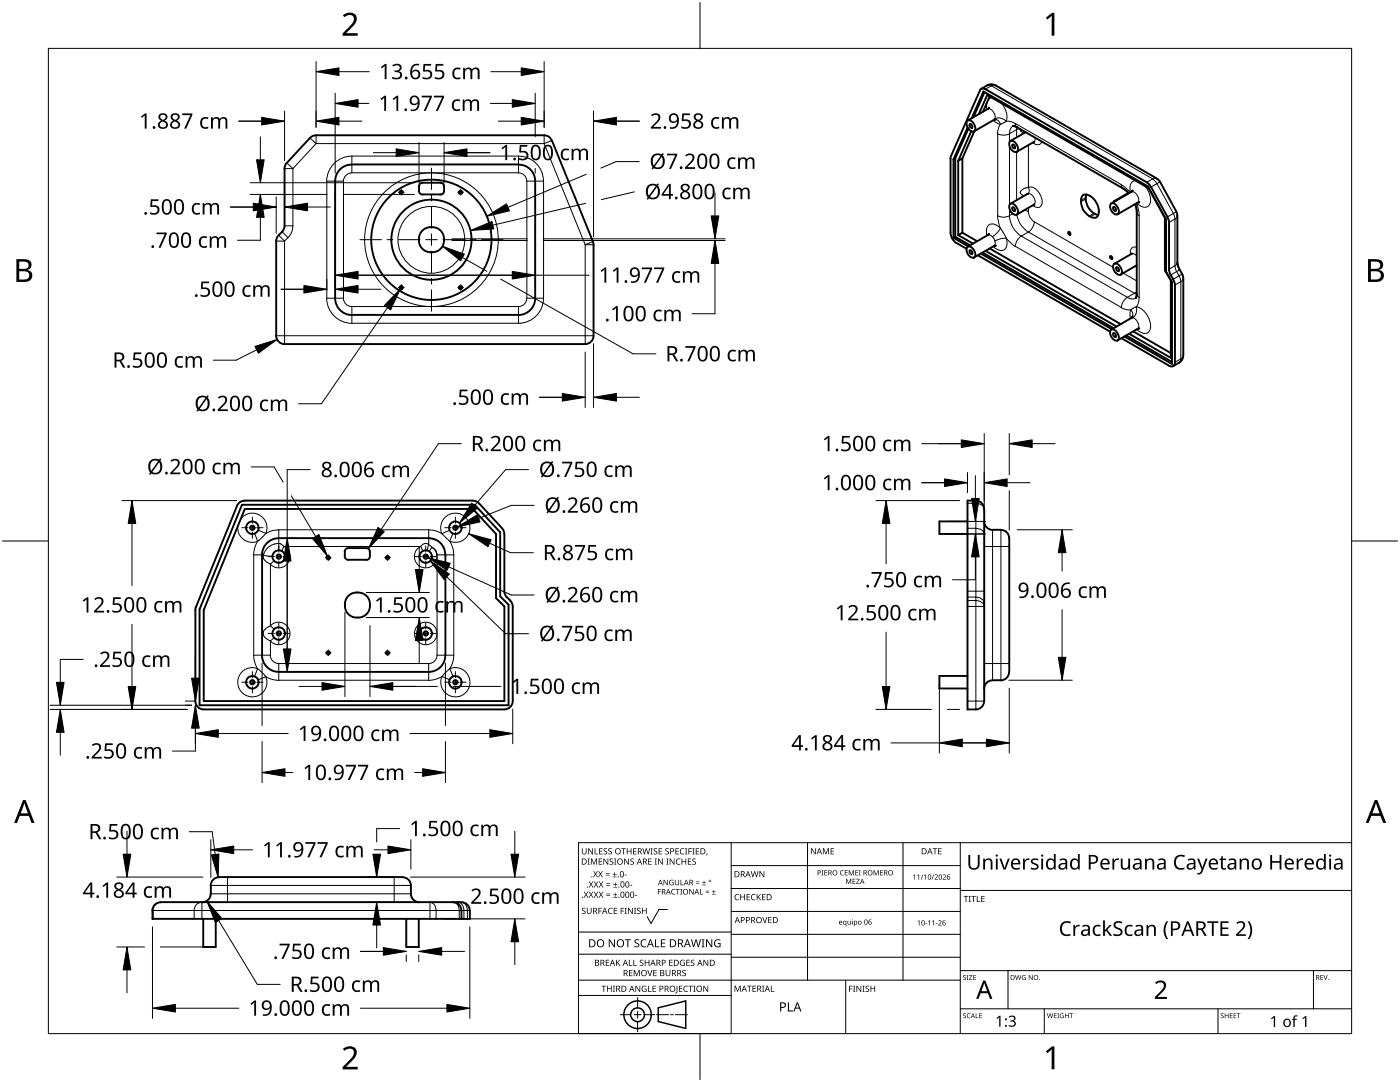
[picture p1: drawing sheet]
<svg xmlns="http://www.w3.org/2000/svg" width="279mm" height="216mm" viewBox="0 0 279 216" stroke-linecap="round" stroke-linejoin="round" font-family="sans-serif">
<g fill="none" stroke="#000" stroke-width=".38">
<path d="M196.5 18.4l-2.2 5M196.6 17.8a.66 .66 0 0 0-1 .2l-5.8 13.1-.1 .5M196.7 17.8l32.2 18.6M197 17.1a1.61 1.61 0 0 1 1.7 0M197 17l-1.2 .7M197.5 19.2l-.7 1.5M198.7 17l32.4 18.8 3.7 6.4M56.8 33.6v11.5M57.2 32.5l-.4 1.2M66.9 36.2a3.3 3.3 0 0 1 3.3-3.4l33.3 .1a3.3 3.3 0 0 1 3.3 3.3M66.9 36.1v23.4a3.4 3.4 0 0 0 3.3 3.4M83.6 37.1v1a.74 .74 0 0 0 .7 .7"/>
<path d="M84.3 36.5a.66 .66 0 0 0-.7 .7M84.3 38.8h3.7M84.3 36.5h3.7M87.9 36.5a.61 .61 0 0 1 .7 .7M88.6 37.1v1a.67 .67 0 0 1-.7 .7M106.8 36.1v23.4a3.4 3.4 0 0 1-3.3 3.4M108.6 27a1.54 1.54 0 0 1 1.5 1.1M108.6 27h-45.5a1.52 1.52 0 0 0-1.3 .6l-4.6 4.9M110.1 28l8.3 20.4v18.6a1.67 1.67 0 0 1-1.6 1.7M189.7 31.6v14.8a2.68 2.68 0 0 0 1.1 2.1M190.3 31.8v15.7M190.6 31.6v15.6"/>
<path d="M190.6 31.6l-.3 .2M191.2 32.1v14.8M192.1 31.6l-.9 .5M192.1 31.6v14.8M193.1 25.4l-2.8 6.4M193.1 24a1.46 1.46 0 0 1 1.3 2.2 1.48 1.48 0 0 1-1.3-2.2zM193.3 25.7l-2.7 5.9M193.5 24.8a.51 .51 0 0 1 .5 .7l-.5-.2zM193.8 26.2l-2.6 5.9M193.9 23.6l2.4-5.4 32.8 19 3.6 6.6v10.4l1.2 2.1v16.3l-9.5-5.5M194.5 26.2l-2.4 5.4M195.3 22.8l1.7-3.8 32.2 18.5 3.3 6v10.4l1.2 2.1v15.4l-8.4-4.8"/>
<path d="M196.9 20.7l-.7 1.6M197.4 21.5l-4.2 2.5M197.4 21.5h.1M198.7 23.8h.1M198.7 23.8l-4.3 2.4M201.6 28.2a1.41 1.41 0 0 1 1.3 2.1 1.44 1.44 0 0 1-1.3-2.1zM202.1 28.9a.41 .41 0 0 1 .4 .2 .41 .41 0 0 1-.1 .5l-.3-.3zM202.2 25.2h.1M202.2 25.2l.8 .2 21.2 12.2 1 .9M204.7 26.4l-3 1.7M205.1 38.7l-3.4 1.9M205.1 38.7h.1"/>
<path d="M206.4 28.3l-3.5 2M206.4 28.3h.1M215.8 40a3.6 3.6 0 0 0 1.6 3.1M216.7 39.4a3.7 3.7 0 0 0 1.6 3.2M216.8 38.8l-.1 .7M225.2 38.5l-2.8 1.6M225.2 38.5l.1 .1M226 38l-4.2 2.6M226 38h.1M228.9 36.4l.8 .9 3.3 6M55.1 48.1v18.9a1.68 1.68 0 0 0 1.7 1.7h60M55.6 46.9l-.4 .6-.1 .6"/>
<path d="M56.8 45.1l-.1 .3a2.74 2.74 0 0 1-1.1 1.5M85.9 45.3a2.5 2.5 0 0 0-2.3 2.5 2.5 2.5 0 0 0 2.3 2.5M86.3 45.3a2.5 2.5 0 0 1 2.3 2.7 2.5 2.5 0 0 1-2.7 2.3M86.3 45.3h-.4M190.3 47.5l2.9 1.7M190.6 47.2l3 1.8M190.6 47.2l-.3 .3M190.9 48.5l2 1.1M191.2 46.9l3 1.7M192.1 46.4l-.9 .5M192.1 46.4l2.9 1.7M193.1 49.2a1.41 1.41 0 0 1 1.3 2.2 1.44 1.44 0 0 1-1.3-2.2z"/>
<path d="M193.5 50a.49 .49 0 0 1 .5 .7l-.5-.2zM195.2 50.9l26.4 15.3M195.7 50.6l26.2 15.1M196.1 50.4l26.1 15.1M196.7 50.1l26.1 15.1M197.4 46.7l-4.2 2.5M197.5 49.6l26.2 15.1M198.4 49.1l-4 2.3M198.4 49.1h.1M198.7 49l-.3 .1M198.7 49h.1M201.6 40.7a1.4 1.4 0 0 1 1.3 .7 1.4 1.4 0 0 1 0 1.4 1.44 1.44 0 0 1-1.3-2.1z"/>
<path d="M202.1 41.4h.3a.47 .47 0 0 1 .1 .7l-.4-.2zM206.3 40.8l-3.4 2M206.4 40.8h-.1M206.4 40.8h.1M213.2 46.3l.4 .2v.4l-.4-.2zM215.7 40a1.07 1.07 0 0 1 .6-1.2 1.07 1.07 0 0 1 1.3 .4 4 4 0 0 1 1.7 2.8M218.3 42.6l.9 .3M219.3 42a1.1 1.1 0 0 1-.5 1.4 1.1 1.1 0 0 1-1.4-.3M221.6 51.1l.2 .1 .2 .2-.1 .3-.3-.2zM221.8 40.6a1.49 1.49 0 0 1 1.5 1.7l-.3 .5a1.44 1.44 0 0 1-1.2-2.2zM222.2 41.3a.51 .51 0 0 1 .4 .8l-.4-.3zM222.4 52.6a1.45 1.45 0 0 1 1.2 2.2 1.46 1.46 0 0 1-1.2-2.2z"/>
<path d="M222.7 40.1h-.3l-.2 .3M222.8 53.3a.51 .51 0 0 1 .4 .8l-.4-.3zM225.8 50.6l-3.4 2M225.8 50.6h.1M225.9 50.6h-.1M225.9 50.6h.1M226.5 40.7l.4 1.6v16.3l-.2 .9M226.7 59.5h.1M226.9 52.9l-3.2 1.9M227.3 40.4l-4.2 2.3M227.3 40.4h.1M233 43.3l.3 1.1v9.3"/>
<path d="M233.3 53.7l.2 .9 .6 1.1M234.1 55.8l.4 1.1v15.4a.73 .73 0 0 1-.4 .7 .73 .73 0 0 1-.8 0l-9.5-5.5M234.7 42.2l.2 .9M235 43v9.4l.4 1.4a2.64 2.64 0 0 1 .7 1.7l.1 15.4-.2 .7a3.1 3.1 0 0 1-1.9 1.5M70.2 62.8h33.3M221.8 65.8a1.47 1.47 0 0 1 1.5 1.7l-.3 .4a1.44 1.44 0 0 1-1.2-2.1zM222.2 66.5l.4 .2v.5l-.4-.2zM224.7 66.9l9.2 5.3M226 63.2l-4.2 2.6M226 63.2h.1M226.2 66.1l7.5 4.4M227.3 65.5l-4.2 2.4"/>
<path d="M227.3 65.5h.1M47.3 101a1.71 1.71 0 0 1 1.6-1.1h45.5a1.51 1.51 0 0 1 1.2 .6l4.6 4.9M47.3 100.9l-8.2 20.2M48.9 101.6h45.5l4.6 4.9v12.8l1.7 1.7v18.9h-60v-18.2zM52.3 110.7v20M55.6 107.4a3.3 3.3 0 0 0-3.3 3.3M55.6 107.4h30M68.8 111a.75 .75 0 0 0 .7 .7M68.8 110v1M69.5 109.4a.67 .67 0 0 0-.7 .7M69.5 109.4h3.7a.6 .6 0 0 1 .6 .7M73.8 111a.65 .65 0 0 1-.6 .7h-3.7"/>
<path d="M73.8 110v1M85.6 107.4a3.3 3.3 0 0 1 3.3 3.3M88.9 110.7v20M100.2 105.5l.3 .4 .1 .7M100.6 118l.1 .3a3.3 3.3 0 0 0 1.3 1.8l.3 .9M100.7 106.5v11.5M193.1 104h-5.6v2.5h5.6M196.4 101.6a1.62 1.62 0 0 0-1.6-1.7h-1.7v41.7a3 3 0 0 0 2.8-.5l.4-.8 .1-.4M196.4 104.1a1.78 1.78 0 0 0 1.7 1.6M196.4 101.6v38.3M198.1 105.7h1.7M199.7 105.7a1.57 1.57 0 0 1 1.7 1.7"/>
<path d="M201.4 107.4v26.7M39 139.9a1.67 1.67 0 0 0 1.6 1.7h60.1M39 121.7v18.2M39.1 121.1l-.1 .7M52.3 130.8a3.4 3.4 0 0 0 3.3 3.3h30a3.3 3.3 0 0 0 3.3-3.3M102.3 121v18.9a1.67 1.67 0 0 1-1.7 1.7M193.1 134.9h-5.6v2.5h5.6M198.1 135.8a1.68 1.68 0 0 0-1.7 1.6M198.1 135.7h1.7M201.4 134.1a1.65 1.65 0 0 1-1.7 1.7M39.8 140.7h61.7M101.5 140.7v-20l-1.7-1.7v-12.8l-5.1-5.5h-46.4l-8.5 20.9v19.1"/>
<path d="M42.1 176.7a3.2 3.2 0 0 1-.5 2.8l-.8 .5h-.4M43.7 175a1.67 1.67 0 0 0-1.7 1.7M43.7 175h36.6a1.63 1.63 0 0 1 1.7 1.7M82 176.7a3 3 0 0 0 .5 2.8l.7 .5h.5M30.4 181.7v1.6h63.4v-1.6M32.1 180a1.68 1.68 0 0 0-1.7 1.7M43.1 183.3v5.7h-2.5v-5.7M83.6 183.3v5.7h-2.5v-5.7M90.4 180a1.59 1.59 0 0 1 1.7 1.7M92.1 180a1.58 1.58 0 0 1 1.6 1.7M92.1 180h-60M92.1 181.7v1.6"/>
<circle cx="80.1" cy="38.4" r=".34"/>
<circle cx="91.9" cy="38.4" r=".34"/>
<circle cx="80.1" cy="57.4" r=".33"/>
<circle cx="86.1" cy="47.8" r="12"/>
<circle cx="86.1" cy="47.8" r="8"/>
<circle cx="91.9" cy="57.4" r=".34"/>
<circle cx="50.4" cy="105.3" r="1.25"/>
<circle cx="50.4" cy="105.3" r=".43"/>
<circle cx="55.6" cy="111.1" r="1.24"/>
<circle cx="55.6" cy="111.1" r=".43"/>
<circle cx="65.5" cy="111.3" r=".33"/>
<circle cx="77.3" cy="111.3" r=".33"/>
<circle cx="84.9" cy="111.1" r="1.24"/>
<circle cx="85" cy="111.1" r=".43"/>
<circle cx="90.9" cy="105.3" r="1.25"/>
<circle cx="90.9" cy="105.3" r=".43"/>
<circle cx="50.4" cy="136.1" r="1.25"/>
<circle cx="50.4" cy="136.1" r=".43"/>
<circle cx="55.6" cy="126.4" r="1.24"/>
<circle cx="55.6" cy="126.4" r=".43"/>
<circle cx="65.5" cy="130.3" r=".33"/>
<circle cx="71.3" cy="120.8" r="2.54"/>
<circle cx="77.4" cy="130.3" r=".33"/>
<circle cx="84.9" cy="126.4" r="1.25"/>
<circle cx="85" cy="126.4" r=".43"/>
<circle cx="90.9" cy="136.1" r="1.25"/>
<circle cx="90.9" cy="136.1" r=".43"/>
</g>
<g fill="none" stroke="#000" stroke-width=".2">
<path d="M196.7 17.8l1.2-.7 32.1 18.6-1.1 .7M197 17.1l.3-.1a1.08 1.08 0 0 0 1.1 0l.3 .1M198 19.5l-.7 .3M56.8 33.6h1.7M57.2 32.5l1.3 1.1M58.5 33.6v11.5h-1.7M61.9 27.5l1.2 1.2M63.1 27v1.7M63.1 28.7l-4.6 4.9M70.2 34.5a1.65 1.65 0 0 0-1.7 1.7M70.2 31.2a5 5 0 0 0-5 5M70.2 31.1v3.4h33.3v-3.4"/>
<path d="M70.2 31.1h33.3M103.5 34.5a1.59 1.59 0 0 1 1.6 1.7M103.5 31.2a5 5 0 0 1 5 5M108.6 27v1.7M108.6 28.7l8.2 20.1M108.6 28.7h-45.5M110.1 28l-1.5 .7M196.8 20.7l.2 1.1M197.1 21.8a1.49 1.49 0 0 1 1.5 1.6l-.1 .3M198.2 24l.7 .6 .7 .2M198.5 23.7l-.1 .2M198.5 23.7a1.9 1.9 0 0 1 2.3 .5"/>
<path d="M198.7 23.8a1.16 1.16 0 0 1 .9 1M199.1 26.7v16.3M199.6 24.8l-.4 1-.1 .9a2.89 2.89 0 0 0 2.4 0M199.9 20.6a3.9 3.9 0 0 1 .9 3.6M200.8 24.2a1.85 1.85 0 0 1 2.2 1.2M200.8 24.2l-1.1 .6M201.5 26.7v1.7M201.5 29.1v11.8M201.5 26.7l1.4-.8v1.5M202.1 25.2a1.57 1.57 0 0 0-.6 1.5M202.6 24.6l21.2 12.3M202.9 30.3v9.6"/>
<path d="M202.9 25.4v.5l.5-.2M203.6 25.8l.1 .4 .6 .4M205.2 28.9v8.5a1.44 1.44 0 0 0-1.6 1.2l.7 .5M206.5 27.5l.1 .5-.3 .3M207.9 28.3l-.1 .2a1.11 1.11 0 0 1-1.7 0M216.7 39.7l-.9 .5M216.7 39.4l-.9 .6M224.1 37.6l-.3-.7 .7 .5 1.1 1M225.8 38.3a1.47 1.47 0 0 1 1.4 1.9l-.2 .3M226.6 36.1h-.3a1.79 1.79 0 0 0-.7 2.3M228.5 37.2a4 4 0 0 1 1 3.4 1.3 1.3 0 0 1-2.2 .3l-.4-.3M229.7 37.3l1.2-.7 3.3 6"/>
<path d="M230.8 35.6h-.5l-.3 .1 .5 .4 .4 .6 .6-.4M55.1 48.1h1.7M55.6 46.9l1.2 1.2M56.3 46.2l1.2 1.2-.7 .7M56.8 48.1v20.6M58.4 45.1a3.2 3.2 0 0 1-1 2.4M65.2 59.5a5.1 5.1 0 0 0 5 5M65.2 59.5h3.4M68.5 59.5a1.69 1.69 0 0 0 1.7 1.7M68.6 59.5v-23.4h-3.4v23.4M105.1 59.5a1.63 1.63 0 0 1-1.6 1.7M105.1 59.5h3.4"/>
<path d="M108.5 59.5a5 5 0 0 1-5 5M108.5 59.5v-23.4h-3.4v23.4M116.8 48.8v19.9M116.8 48.8h1.7M118.3 48.2l-1.5 .6M198.1 47.2l.5 .9M199.6 45.6l-.5 .7-1.1 .9a.74 .74 0 0 0-.9-.3M199.6 45.6l-.3-1.1-.2-1.4a2.52 2.52 0 0 0 2.4 0 5.1 5.1 0 0 0 2.3 4M199.6 45.6a1.64 1.64 0 0 0-2.4-.5 2.35 2.35 0 0 0-.2 1.9M199.7 45.5l1.1 2M200.8 47.5a4.5 4.5 0 0 0-2.3 .6 .81 .81 0 0 1-.2 1M200.8 47.5a1.69 1.69 0 0 1-.8 2.5 2.44 2.44 0 0 1-1.8-.8"/>
<path d="M201.5 41.6v1.4l.6-.4M202.6 49.2l21.2 12.2M203.8 47.1a2.9 2.9 0 0 0-1.2 2.1l-1.8-1.7M203.8 47.1l1.4-.8 21.2 12.2M203.8 47.1l21.2 12.2 1.4-.8M204.4 42a.83 .83 0 0 1 .9 .8l.7 1.1a.93 .93 0 0 1 0 1.5l-.8 .9a5.1 5.1 0 0 1-2.3-3.5M205.2 41.5v.7M206.3 40.9a1.44 1.44 0 0 0-1.2-2.2 1 1 0 0 0 .2-1.3 1.54 1.54 0 0 1 1.9 .8 2.65 2.65 0 0 1 .6 2.9 1.1 1.1 0 0 1-1.7-.1M206.4 44.3l15.8 9M218.3 42.6l-.9 .5M218.6 42.7l-1 .5M224.2 54.5l2.7 1.6"/>
<path d="M225.8 50.7a.81 .81 0 0 1 1 .4M226.4 58.5l.4 .3M226.7 59.5l-.6 .2-.8-.2a.74 .74 0 0 0-1 .4l-.3 .6-.2 .9 1.2 .4h.7M226.8 58.2l-.4 .3M226.8 40.6l.5 1.5v.9l-.5-.7M226.8 58.7a1.82 1.82 0 0 1 0 2.5M226.8 49.4a.9 .9 0 0 0-1.2 .9v.5M227.3 43v16.3M234.1 42.6l.4 1.1M234.2 42.6l-1.2 .7M234.5 53l.3 1.2M234.5 43.7l-1.2 .7"/>
<path d="M234.5 56.9l1.2-.7v15.4l-1.2 .7M234.5 53l-1.2 .7M234.5 43.7v9.3M234.7 42.2l-.6 .4M234.8 54.2l.5 .8M234.8 54.2l-1.1 .7M234.9 43.1l-.4 .6M234.9 52.4l-.4 .6M235.3 55l.3 .6v.6l.3-.2 .2-.5M235.3 55l-1.2 .7M235.4 53.8l-.6 .4M235.9 54.7l-.6 .3"/>
<path d="M55.1 67h63.4M70.2 64.5h33.3M70.2 61.2v3.3M103.5 61.2v3.3M103.5 61.2h-33.3M225.7 61.8a1.2 1.2 0 0 1 .3 1.4M225.7 61.8l-.2 .8 .1 .9M226 63.4l-.2 .1M226 63.4a1.69 1.69 0 0 1 1.2 2l-.2 .3M226.8 61.2v.8a1.65 1.65 0 0 1-.8 1.4M226.8 61.2a4 4 0 0 1 2.7 4.6 1.3 1.3 0 0 1-2.2 .3l-.4-.4M226.8 61.2l-1.1 .6"/>
<path d="M236.1 71v.2a1.07 1.07 0 0 0-.6 1l-.2 .2M194.8 99.9v41.7M47.5 105a2.91 2.91 0 0 0 3.9 3l-.6 1.3-.2 1.4M48 103.5a2.92 2.92 0 0 1 3.8-.7 2.92 2.92 0 0 1 1.2 3.7l1-.5 1.6-.3M51.5 105.8l1.6 .6-1.7 1.6-.6-1.5M52.5 110.7l1.2 .3 .7-.1M52.6 110.7a1.32 1.32 0 0 0 .9 1.6l.5 .3M52.6 110.7h-2v20h3.4v-2.8M54 112.6v12.3M54.7 111.9l-.7 .7M56.6 109.1a2.27 2.27 0 0 1 .8 3.3 2.27 2.27 0 0 1-3.5 .2M56.7 109h27.3"/>
<path d="M56.7 109l-.2-.2a1.75 1.75 0 0 0-2.2-.1 3.1 3.1 0 0 0-1.7 2M56.7 109l-.5 .9M83.9 109.1a2.24 2.24 0 0 0-.8 3.3 2.24 2.24 0 0 0 3.4 .2 2.24 2.24 0 0 0-.3-3.4M84 109a1.13 1.13 0 0 1 1.6-.4v-2.9h-30v4.1M84 109l.4 .9M85.6 105.7l1.3 .2 1.3 .6a2.92 2.92 0 0 1 2.2-4.1 2.92 2.92 0 0 1 3.3 3.2 2.92 2.92 0 0 1-4 2.4M86.2 109.2l-.6-.5-.3 1.2M86.2 109.2a1.52 1.52 0 0 1 1 1.5M86.2 109.2l-.5 .8M87.2 110.7h3.4v20h-3.4zM89.7 105.8l-1.5 .7 1.5 1.5M89.7 108l.7 1.3 .2 1.4"/>
<path d="M90.4 106.4l-.7 1.6M193.1 119.8a3.5 3.5 0 0 1 3 .5l.3 .7M193.1 100.4a3.8 3.8 0 0 1 3 .5l.3 .7M193.1 119.1a3.6 3.6 0 0 1 3 .5l.3 .8M193.1 118h3.3M193.1 106.5h3.3M194.7 105.5a1.43 1.43 0 0 1 1.7 1.1M194.8 105.4h-1.7M196.4 109h5M198.1 105.7v30M199.8 105.7v30M50.6 130.8l.2 1.3 .6 1.3"/>
<path d="M51.4 133.4a2.9 2.9 0 0 0-3.9 2.4 2.9 2.9 0 0 0 3.3 3.2 2.9 2.9 0 0 0 2.2-4l1 .5 1.6 .3M51.4 133.4l1.7 1.6-1.6 .7M51.4 133.4l-.6 1.6M53.9 124.9a2.27 2.27 0 0 1 3.3-.1 2.27 2.27 0 0 1 0 3.2 2.27 2.27 0 0 1-3.3-.1M53.9 130.8a1.75 1.75 0 0 0 1.7 1.6M54 124.9a1.66 1.66 0 0 0-1.4 1.8l.4 .6 1 .6M54 124.9l.7 .6M54.7 127.2l-.7 .7M55.6 132.4v3.3h30v-3.3M85.6 132.4h-30M87.2 130.8a1.66 1.66 0 0 1-1.6 1.6M89.7 133.4a2.93 2.93 0 0 1 4.1 2.3 2.93 2.93 0 0 1-3.3 3.3 2.93 2.93 0 0 1-2.3-4l-1.3 .5-1.3 .3"/>
<path d="M89.8 133.4l-1.6 1.6 1.5 .6M89.8 133.4l.6 1.6M90.6 130.8l-.2 1.3-.7 1.3M193.1 139.9h3.3M193.1 121h3.3M196.4 132.4h5M42.1 178.3h39.9M42.1 176.7h39.9M45.4 175v5M78.7 175v5M30.4 181.7h63.4M30.6 181.7v1.6"/>
<path d="M32.1 180a1.61 1.61 0 0 0-1.6 1.7M38.7 181.7v1.6M40.3 180a1.56 1.56 0 0 0-1.6 1.7M40.3 180v3.3M85.8 180a1.36 1.36 0 0 1 1.2 1.7M85.8 180v3.3M87 181.7v1.6M90.4 180a1.4 1.4 0 0 1 1.3 1.7M91.4 180a1.38 1.38 0 0 1 1.2 1.7M91.7 181.7v1.6M92.1 180a1.37 1.37 0 0 1 1.2 1.7M92.6 181.7v1.6"/>
<path d="M93.3 181.7v1.6"/>
<circle cx="86.1" cy="47.8" r="6.7"/>
<circle cx="86.1" cy="47.8" r="13.3"/>
<circle cx="85" cy="126.4" r="2.25"/>
</g>
<g fill="#000">
<circle cx="197.4" cy="21.5" r=".19"/>
<circle cx="197.4" cy="46.7" r=".19"/>
</g>
<path d="M9.7 9.7h260v196.5h-260z" fill="none" stroke="#000" stroke-width=".2"/>
<path d="M139.7 .5v9.2M.5 108h9.2M269.7 108h9.2M139.7 206.2v9.2" fill="none" stroke="#000" stroke-width=".2"/>
<g fill="#000">
<path d="M68.4 3.1a1.64 1.64 0 0 1 2.8 .4 2.52 2.52 0 0 1-1.2 2.2l-.9 .9h2.3v.5h-3v-.4l1.2-1.2a1.95 1.95 0 0 0 .9-2.2 1.23 1.23 0 0 0-1.8 .1zM208.7 3.5l1.3-.9h.4v4.5h-.5v-4l-.9 .8zM68.4 209.3a1.64 1.64 0 0 1 2.8 .4 2.52 2.52 0 0 1-1.2 2.2l-.9 1h2.3v.5h-3v-.5l1.2-1.2a1.95 1.95 0 0 0 .9-2.1 1.23 1.23 0 0 0-1.8 .1zM208.7 209.8l1.3-1h.4v4.6h-.5v-4l-.9 .7z"/>
<path d="M3.3 51.7h1.3a1.28 1.28 0 0 1 1.7 1.3 1.04 1.04 0 0 1-.9 .9 1.23 1.23 0 0 1 1 1.5 1.23 1.23 0 0 1-1.5 .9h-1.6zM3.8 54.1v1.7h1a.86 .86 0 0 0 1-.9 .86 .86 0 0 0-1.1-.8zM3.8 52.2v1.4h.9a.78 .78 0 0 0 1-.7 .78 .78 0 0 0-1.1-.7z"/>
<path d="M273 51.7h1.3a1.28 1.28 0 0 1 1.7 1.3 1.04 1.04 0 0 1-.8 .9 1.23 1.23 0 0 1 1 1.5 1.23 1.23 0 0 1-1.6 .9h-1.6zM273.6 54.1v1.7h.9a.86 .86 0 0 0 1.1-.9 .86 .86 0 0 0-1.1-.8zM273.6 52.2v1.4h.8a.78 .78 0 0 0 1-.7 .78 .78 0 0 0-1.1-.7z"/>
<path d="M4.6 159.6h.5l1.8 4.6h-.6l-.6-1.4h-1.8l-.5 1.4h-.6zM4.8 160.2l-.7 2.1h1.5z"/>
<path d="M274.3 159.6h.6l1.7 4.6h-.6l-.5-1.4h-1.8l-.6 1.4h-.5zM274.6 160.2l-.7 2.1h1.4z"/>
</g>
<g fill="none" stroke="#000" stroke-width=".2">
<path d="M145.9 168.1v38.1h-30.5v-38.1h154.3M145.9 172.7h45.7M145.9 177.3h45.7M161.2 168.1v27.5M180.2 168.1v27.5M191.6 168.1v38.1M191.6 177.7h78.1M115.4 198.6h30.5M115.4 195.6h76.2M115.4 190.4h30.5M115.4 186h30.5M127.3 199v2.1"/>
<path d="M133.2 181.5h-1.7l-1.6 2.8-.7-1.4M145.9 181.9h45.7M145.9 186.4h45.7M145.9 191h45.7M168.8 195.6v10.6M191.6 193.7h78.1M201.2 193.7v7.6M262.1 193.7v7.6M123.8 202.5h2.1M126.6 202.5h1.3M127.3 201.8v1.4M127.3 203.8v2.1"/>
<path d="M128.6 202.5h2.1M131 202.5h2.4M133.8 202.5h.6M134.8 202.5h2.4M191.6 201.3h78.1M208.4 201.3v4.9M243.1 201.3v4.9"/>
</g>
<g fill="#000">
<path d="M116.1 169.3h.2v.8a.32 .32 0 0 0 .3 .3 .32 .32 0 0 0 .3-.3v-.8h.2v.8a.47 .47 0 0 1-.5 .4 .47 .47 0 0 1-.5-.5zM116.5 177.9h.2l.3 .5 .3-.5h.1l-.4 .6 .4 .6h-.1l-.3-.5-.4 .5h-.1l.4-.6zM117.3 171.3h.4l-.1 .1v1l.1 .1h-.4l.1-.1v-1zM117.4 169.3h.2l.6 1v-1h.1v1.2h-.1l-.7-1v1h-.1zM117.5 177.9h.2l.3 .5 .3-.5h.1l-.4 .6 .4 .6h-.1l-.4-.5-.3 .5h-.1l.4-.6zM117.5 175.9h.2l.3 .5 .3-.5h.1l-.4 .6 .5 .6h-.2l-.3-.5-.4 .5h-.1l.4-.6zM117.9 171.3h.3l.3 1 .4-1h.3v1.2h-.2v-1l-.4 1h-.1l-.4-1v1h-.2zM118.7 169.3h.1v1h.6v.2h-.7zM118.4 173.8h.1l.3 .5 .3-.5h.2l-.4 .6 .4 .7h-.1l-.4-.6-.3 .6h-.1l.4-.7zM118.5 177.9h.2l.2 .5 .3-.5h.2l-.4 .6 .4 .6h-.1l-.4-.5-.3 .5h-.1l.4-.6zM118.5 175.9h.2l.3 .5 .3-.5h.1l-.4 .6 .4 .6h-.1l-.3-.5-.4 .5h-.1l.4-.6zM119.5 171.3h.7v.1h-.6v.4h.5v.2h-.5v.4h.6v.1h-.7z"/>
<path d="M119.6 169.3h.6v.1h-.5v.4h.5v.1h-.5v.4h.5v.2h-.6zM119.4 173.8h.1l.3 .5 .3-.5h.2l-.4 .6 .4 .7h-.1l-.4-.6-.3 .6h-.2l.5-.7zM119.5 177.9h.1l.3 .5 .3-.5h.2l-.4 .6 .4 .6h-.1l-.4-.5-.3 .5h-.1l.4-.6zM119.5 175.9h.2l.3 .5 .3-.5h.1l-.4 .6 .4 .6h-.1l-.4-.5-.3 .5h-.1l.4-.6zM120.9 174.6h.8v.1h-.8zM120.9 174.2h.8v.1h-.8zM121 178.7h.8v.1h-.8zM121 178.3h.8v.1h-.8zM121 176.6h.8v.1h-.8zM121 176.3h.8v.1h-.8zM120.5 169.4l.4-.1h.3l-.1 .1a.25 .25 0 0 0-.4-.1 .25 .25 0 0 0 0 .4l.4 .3 .1 .2-.3 .3-.5-.1v-.1h.2a.27 .27 0 0 0 .4-.1 .27 .27 0 0 0-.3-.3l-.2-.2zM120.4 171.3h.2l.7 1-.1-1h.2v1.2h-.2l-.6-1v1h-.2z"/>
<path d="M121.4 169.4l.5-.1h.2v.1a.25 .25 0 0 0-.4-.1 .25 .25 0 0 0 0 .4l.4 .3v.2l-.2 .3-.5-.1v-.1h.1a.27 .27 0 0 0 .5-.1 .27 .27 0 0 0-.4-.3l-.2-.2zM122.3 174.9h.8v.2h-.8zM122.4 179h.8v.1h-.8zM122.4 177h.8v.1h-.8zM121.7 171.4l.4-.1 .3 .1-.1 .1a.25 .25 0 0 0-.4-.1 .25 .25 0 0 0 0 .4 .42 .42 0 0 1 .5 .5 .42 .42 0 0 1-.7 .2l-.1-.2 .2 .1a.27 .27 0 0 0 .5-.2 .27 .27 0 0 0-.4-.3l-.2-.2zM122.6 174h.1v.4h.4v.1h-.4v.4h-.1v-.4h-.3v-.1h.3zM122.7 178.1h.1v.4h.4v.1h-.4v.3h-.1v-.3h-.3v-.1h.3zM122.7 176.1h.2v.3h.3v.2h-.3v.3h-.2v-.3h-.3v-.2h.3zM122.6 171.3h.4l-.1 .1v1l.1 .1h-.4l.1-.1v-1zM124 169.3h.9v.1h-.4v1.1h-.1v-1.1h-.4zM124.7 174.5h.4v.2h-.4zM124.6 171.3h.1l.7 1v-1h.1v1.2h-.2l-.6-1v1h-.1z"/>
<path d="M125.7 176.6h.5v.1h-.5zM125.1 169.3h.1v.5h.7v-.5h.1v1.2h-.1v-.6h-.7v.6h-.1zM125.8 171.4l.5-.1 .2 .1v.1a.25 .25 0 0 0-.4-.1 .25 .25 0 0 0 0 .4 .42 .42 0 0 1 .4 .5 .42 .42 0 0 1-.7 .2v-.2l.1 .1a.27 .27 0 0 0 .5-.2 .27 .27 0 0 0-.4-.3l-.2-.2zM126.7 178.6h.4v.2h-.4zM126.4 169.3h.6v.1h-.5v.4h.5v.1h-.5v.4h.5v.2h-.6zM128.2 169.3h.2l.2 1 .3-1h.2l.2 1 .3-1h.1l-.3 1.2h-.1l-.3-1.1-.3 1.1h-.2zM129.4 171.3h.7v.1h-.6v.4h.5v.2h-.5v.4h.6v.1h-.7zM129.8 169.3h.5l-.2 .1v1l.2 .1h-.5l.2-.1v-1zM130.7 171.3h.4l-.1 .1v1l.1 .1h-.4l.1-.1v-1zM130.5 169.4l.4-.1h.3l-.1 .1a.25 .25 0 0 0-.4-.1 .25 .25 0 0 0 0 .4l.4 .3 .1 .2-.2 .3-.6-.1v-.1h.2a.27 .27 0 0 0 .4-.1 .27 .27 0 0 0-.3-.3l-.2-.2zM131.3 177.4h.6v.1h-.5v.4h.5v.1h-.5v.5h-.1zM131.4 169.3h.7v.1h-.5v.4h.5v.1h-.5v.4h.5v.2h-.7z"/>
<path d="M131.3 171.3h.2l.7 1v-1h.1v1.2h-.2l-.6-1v1h-.2zM132.4 175.6h.2l.6 .9v-.9h.1v1h-.2l-.6-.9v.9h-.1zM133 171.3h.4l-.1 .1v1l.1 .1h-.4l.1-.1v-1zM132.8 169.4l.4-.1h.3l-.1 .1a.25 .25 0 0 0-.3-.1 .25 .25 0 0 0 0 .4l.4 .3v.2l-.2 .3-.5-.1v-.1h.1a.27 .27 0 0 0 .5-.1 .27 .27 0 0 0-.4-.3l-.2-.2zM133.7 175.7l.5-.2 .2 .1v.1a.45 .45 0 0 0-.7 .4 .45 .45 0 0 0 .6 .4v-.3h-.2v-.1h.3v.5a.6 .6 0 0 1-.8-.1 .6 .6 0 0 1 .1-.8zM134.1 177.5l.4-.1h.3l-.1 .2a.44 .44 0 0 0-.6 .4 .44 .44 0 0 0 .6 .3 .52 .52 0 0 1-.7 0 .52 .52 0 0 1 .1-.8zM133.6 171.3h.2l.7 1v-1h.1v1.2h-.2l-.6-1v1h-.2zM134.9 177.4h.8v.1h-.4v1h-.1v-1h-.3zM135 171.5l.5-.2 .3 .1-.1 .1a.49 .49 0 0 0-.7 .4 .49 .49 0 0 0 .7 .5 .52 .52 0 0 1-.6 0 .52 .52 0 0 1-.2-.6zM134.8 169.3h.7v.1h-.6v.4h.5v.1h-.5v.4h.6v.2h-.7zM134.7 175.6h.1v.7a.28 .28 0 0 0 .3 .2 .28 .28 0 0 0 .3-.2v-.7h.1v.7a.42 .42 0 0 1-.4 .4 .42 .42 0 0 1-.4-.4zM135.8 175.6h.2v.9h.4v.1h-.6z"/>
<path d="M135.8 177.4h.3l-.1 .1v.9l.1 .1h-.3l.1-.1v-.9zM135.8 169.4l.4-.1h.4l-.1 .1h-.2a.49 .49 0 0 0-.4 .6 .49 .49 0 0 0 .7 .3 .52 .52 0 0 1-.7 .1 .52 .52 0 0 1-.2-.6zM136 171.3h.2v.5h.6v-.5h.1v1.2h-.1v-.5h-.6v.5h-.2zM136.7 169.3h.5l-.2 .1v1l.2 .1h-.5l.2-.1v-1zM137.4 169.3h.7v.1h-.6v.4h.5v.2h-.5v.5h-.1zM137.3 171.3h.7v.1h-.6v.4h.5v.2h-.5v.4h.6v.1h-.7zM137.6 177.4h.1l.6 .9v-.9h.1v1.1h-.1l-.6-.9v.9h-.1zM138.2 169.3h.4l-.1 .1v1l.1 .1h-.4l.1-.1v-1zM138.9 176.2h.7v.1h-.7zM138.9 175.9h.7v.1h-.7zM138.2 171.4l.4-.1 .3 .1-.1 .1a.25 .25 0 0 0-.4-.1 .25 .25 0 0 0 0 .4 .42 .42 0 0 1 .5 .5 .42 .42 0 0 1-.7 .2l-.1-.2 .2 .1a.27 .27 0 0 0 .5-.2 .27 .27 0 0 0-.4-.3l-.2-.2zM138.9 169.3h.6v.1h-.5v.4h.5v.1h-.5v.4h.5v.2h-.6z"/>
<path d="M139.7 177.4h.1v1h.5v.1h-.6zM140.1 176.5h.8v.1h-.8zM140.5 175.7h.1v.3h.3v.2h-.3v.3h-.1v-.3h-.4v-.2h.4zM140.8 178h.7v.2h-.7zM140.8 177.7h.7v.1h-.7zM141 170.3h.2l-.3 .4zM142.1 178.4h.7v.1h-.7zM142.4 177.6h.1v.3h.3v.1h-.3v.3h-.1v-.3h-.3v-.1h.3zM146.8 178.6l.4-.2 .3 .1v.1a.49 .49 0 0 0-.7 .4 .49 .49 0 0 0 .7 .5 .52 .52 0 0 1-.7 0 .52 .52 0 0 1-.2-.6zM147.7 178.4h.2v.5h.6v-.5h.2v1.2h-.2v-.5h-.6v.5h-.2zM149 178.4h.7v.1h-.5v.4h.4v.2h-.4v.4h.5v.1h-.7zM150 178.6l.5-.2 .3 .1-.1 .1a.49 .49 0 0 0-.7 .4 .49 .49 0 0 0 .8 .5 .52 .52 0 0 1-.7 0 .52 .52 0 0 1-.2-.6z"/>
<path d="M149.8 173.8h.2l.3 1.1 .2-1.1h.2l.3 1.1 .2-1.1h.2l-.3 1.2h-.2l-.3-1-.3 1h-.1zM151 178.4h.2v.6l.5-.6h.2l-.5 .5 .5 .7h-.2l-.4-.6-.1 .6h-.2zM151.6 173.8h.1l.7 1v-1h.1v1.2h-.1l-.7-1v1h-.1zM152.1 178.4h.7v.1h-.6v.4h.5v.2h-.5v.4h.6v.1h-.7zM161.8 169.3h.2l.7 1v-1h.1v1.2h-.2l-.6-1v1h-.2zM164 173.7h.3l-.1 .1v.8l.1 .1h-.3l.1-.1v-.8zM164.2 169.3h.2l.4 .9 .4-.9h.2v1.2h-.1v-1.1l-.4 1.1h-.1l-.4-1.1v1.1h-.2zM164.5 173.7h.6v.1h-.4v.3h.4v.1h-.4v.4h.4v.1h-.6zM165.8 169.3h.6v.1h-.5v.4h.5v.1h-.5v.4h.5v.2h-.6zM167.8 173.8l.3-.2 .3 .1h-.3a.42 .42 0 0 0-.3 .6 .42 .42 0 0 0 .6 .2 .48 .48 0 0 1-.7 0 .48 .48 0 0 1 .1-.7zM168.6 173.7h.6v.1h-.5v.3h.4v.1h-.4v.4h.5v.1h-.6zM168.9 175.4h.1l.4 .8 .3-.8h.2v1h-.2l.1-.9-.5 .9-.3-.9v.9h-.1z"/>
<path d="M169.4 173.7h.2l.3 .8 .3-.8h.2v1h-.1v-.9l-.5 .9-.3-.9v.9h-.1zM170.2 175.4h.5v.1h-.4v.3h.4v.1h-.4v.4h.4v.1h-.5zM170.7 173.7h.6v.1h-.5v.3h.4v.1h-.4v.4h.5v.1h-.6zM170.9 175.4h.7l-.6 .9h.6v.1h-.7l.5-.9h-.5zM171.4 173.7h.4l-.1 .1v.8l.1 .1h-.4l.1-.1v-.8zM174.3 173.7h.2l.3 .8 .4-.8h.2v1h-.2v-.9l-.4 .9-.3-.9v.9h-.2zM175.6 173.7h.6v.1h-.4v.3h.4v.1h-.4v.4h.4v.1h-.6zM182.2 174.7l.4-.2v1h-.1v-.9l-.2 .2zM183 174.7l.4-.2v1h-.1v-.9l-.2 .2zM184.1 174.5h.2l-.4 1h-.1zM184.4 174.7l.4-.2v1h-.1v-.9l-.2 .2zM186.3 174.5h.1l-.4 1h-.1z"/>
<path d="M186.1 169.3h.9v.1h-.3v1.1h-.2v-1.1h-.4zM186.5 174.6a.37 .37 0 0 1 .6 0 .37 .37 0 0 1-.2 .6l-.2 .2h.5v.1h-.7l.3-.4a.27 .27 0 0 0 .2-.3 .27 .27 0 0 0-.3-.2zM187.2 169.3h.7v.1h-.5v.4h.5v.1h-.5v.4h.5v.2h-.7zM188.2 174.6a.37 .37 0 0 1 .5 0 .37 .37 0 0 1-.2 .6l-.2 .2h.5v.1h-.7l.3-.4a.27 .27 0 0 0 .3-.3 .27 .27 0 0 0-.4-.2zM192.3 178.8h.9v.1h-.3v1.1h-.2v-1.1h-.4zM193.3 178.8h.5l-.2 .1v1l.2 .1h-.5l.2-.1v-1zM193.8 178.8h1v.1h-.4v1.1h-.2v-1.1h-.4zM194.9 178.8h.2v1.1h.5v.1h-.7zM193.3 170.6h.3v1.9a.76 .76 0 0 0 .8 .7 .76 .76 0 0 0 .7-.7v-1.9h.4v1.9a1.12 1.12 0 0 1-1.1 1 1.12 1.12 0 0 1-1.1-1zM195.8 178.8h.7v.1h-.5v.4h.5v.1h-.5v.5h.5v.1h-.7zM196.2 171.3h.3l.1 .3a.83 .83 0 0 1 .9-.3 .83 .83 0 0 1 .6 .8v1.4h-.4v-1.4a.59 .59 0 0 0-.7-.5 .59 .59 0 0 0-.4 .8v1.1h-.4zM199.5 171.3h.3l.7 1.9 .6-1.9h.4l-.8 2.2h-.4z"/>
<path d="M204.2 171.3h.3v.4l.4-.4h.5v.3l-.5 .1-.3 .3-.1 1.5h-.3zM205.8 171.5a1.29 1.29 0 0 1 1.4-.1l-.1 .3-.4-.1a.35 .35 0 0 0-.6 .1 .35 .35 0 0 0 .4 .5l.6 .3 .2 .4a1 1 0 0 1-1.6 .5v-.3l.7 .2 .5-.2v-.3l-.5-.3a.65 .65 0 0 1-.6-1zM222 171.3h.3l.1 .4 .3-.4h.6l-.1 .3-.4 .1-.3 .3-.1 1.5h-.4zM223.7 171.3h.3v1.4a.59 .59 0 0 0 .8 .5 .59 .59 0 0 0 .4-.7v-1.2h.3v2.2h-.3v-.3a.84 .84 0 0 1-.9 .3 .84 .84 0 0 1-.6-.7zM228.5 171.3h.3l.1 .3a.83 .83 0 0 1 .9-.3 .83 .83 0 0 1 .6 .8v1.4h-.4v-1.4a.59 .59 0 0 0-.7-.5 .59 .59 0 0 0-.4 .8v1.1h-.4zM234.7 171a1.63 1.63 0 0 1 1.8-.3l-.2 .3-.7-.1a1.19 1.19 0 0 0-.9 1.5 1.19 1.19 0 0 0 1.7 .7v.3a1.5 1.5 0 0 1-1.8-.3 1.5 1.5 0 0 1-.1-1.8zM238.9 171.3h.4l.7 1.9 .6-1.9h.4l-1 2.5a.83 .83 0 0 1-1 .7v-.3l.5-.1 .3-.6zM243.8 170.8h.2v.5h.7v.3h-.7v1.3l.2 .3h.5v.3a.67 .67 0 0 1-1-.6v-1.3h-.3v-.2l.3-.1zM247.4 171.3h.3v.3a.83 .83 0 0 1 1-.3 .83 .83 0 0 1 .5 .8v1.4h-.3v-1.4a.59 .59 0 0 0-.7-.5 .59 .59 0 0 0-.4 .8v1.1h-.4zM253.5 170.6h.4v1.2h1.5v-1.2h.3v2.9h-.3v-1.4h-1.5v1.4h-.4zM258.8 171.3h.3v.4l.4-.4h.6l-.1 .3-.5 .1-.3 .3-.1 1.5h-.3zM116.2 181.3l.4-.2 .3 .1-.1 .1a.25 .25 0 0 0-.4-.1 .25 .25 0 0 0 0 .4l.4 .2 .1 .3-.3 .3-.5-.1v-.1h.2a.27 .27 0 0 0 .4-.1 .27 .27 0 0 0-.3-.3l-.2-.2z"/>
<path d="M117.1 181.1h.2v.8a.32 .32 0 0 0 .3 .3 .32 .32 0 0 0 .3-.3v-.8h.2v.8a.47 .47 0 0 1-.5 .5 .47 .47 0 0 1-.5-.5zM119.4 181.1h.7v.2h-.5v.4h.5v.1h-.5v.6h-.2zM120 196.7h1v.1h-.4v1.1h-.2v-1.1h-.4zM120.9 191.5h.7v.1h-.5v.4h.4v.2h-.4v.4h.5v.1h-.7zM121.5 181.3l.4-.2 .4 .1-.1 .1a.49 .49 0 0 0-.7 .5 .49 .49 0 0 0 .7 .4 .52 .52 0 0 1-.6 .1 .52 .52 0 0 1-.3-.6zM121.1 196.7h.2v.5h.6v-.5h.2v1.2h-.2v-.6h-.6v.6h-.2zM121.5 187.4h.2l.9 1.3v-1.3h.1v1.6h-.2l-.8-1.3v1.3h-.2zM122.3 196.7h.4l-.1 .1v1l.1 .1h-.4l.2-.1v-1zM122.5 181.1h.7v.2h-.6v.4h.5v.1h-.5v.4h.6v.2h-.7zM122.9 191.5h.2v.6l.5-.6h.2l-.5 .5 .5 .7h-.2l-.4-.6-.1 .6h-.2zM123.9 181.1h.6v.2h-.5v.4h.5v.1h-.5v.6h-.1zM124.7 181.1h.4l-.2 .2v.9l.2 .2h-.4l.1-.2v-.9z"/>
<path d="M124.7 187.4h1.2v.2h-.5v1.4h-.2v-1.4h-.5zM125.5 191.5h.2v1.1h.5v.1h-.7zM125.5 193.6h.7v.1h-.5v.4h.5v.1h-.5v.4h.5v.2h-.7zM125.3 181.1h.2l.7 1.1-.1-1.1h.2v1.3h-.2l-.6-1v1h-.2zM126.4 191.5h.2v1.1h.5v.1h-.7zM126.5 181.1h.5l-.2 .2v.9l.2 .2h-.5l.2-.2v-.9zM126.5 193.6h.2l.4 1 .4-1h.2v1.2h-.2v-1.1l-.4 1.1h-.1l-.4-1.1v1.1h-.1zM126.7 187.6l.3-.2 .6 .1-.2 .1a.33 .33 0 0 0-.6 .2 .33 .33 0 0 0 .4 .4 .47 .47 0 0 1 .4 .6 .47 .47 0 0 1-.7 .2h-.3v-.2h.2a.35 .35 0 0 0 .6-.2 .35 .35 0 0 0-.5-.4l-.3-.2zM126.8 196.7h.2l.6 1v-1h.2v1.2h-.2l-.7-1 .1 1h-.2zM127.2 181.3l.4-.2 .3 .1-.1 .1a.25 .25 0 0 0-.4-.1 .25 .25 0 0 0 0 .4l.4 .2 .1 .3-.3 .3-.5-.1v-.1h.2a.27 .27 0 0 0 .4-.1 .27 .27 0 0 0-.3-.3l-.2-.2zM127.7 191.6l.5-.1 .2 .1v.1a.25 .25 0 0 0-.4-.1 .25 .25 0 0 0 0 .4l.4 .2v.3l-.2 .2h-.5v-.2l.1 .1a.27 .27 0 0 0 .5-.2 .27 .27 0 0 0-.4-.3l-.2-.2zM128 187.6l.6-.2 .4 .1v.2a.64 .64 0 0 0-1 .5 .64 .64 0 0 0 1 .6v.2a.83 .83 0 0 1-1.1-.3 .83 .83 0 0 1 .1-1.1z"/>
<path d="M128.2 196.8l.6-.1 .2 .1v.1a.5 .5 0 0 0-.8 .4 .5 .5 0 0 0 .7 .5v-.4h-.3v-.1h.4v.6a.66 .66 0 0 1-.8-.2 .66 .66 0 0 1 0-.9zM128.1 181.1h.2v.6h.6v-.6h.2v1.3h-.2v-.6h-.6v.6h-.2zM129.2 193.6h.1l.4 1 .3-1h.2l-.4 1.2h-.2zM129.3 196.7h.2v1.1h.5v.1h-.7zM128.7 191.5h.1v.5h.6v-.5h.2v1.2h-.2v-.5h-.6v.5h-.1zM130.7 187.4h.2v1.4h.7v.2h-.9zM130.2 196.7h.7v.1h-.5v.4h.5v.1h-.5v.5h.5v.1h-.7zM130.4 193.6h.6v.1h-.5v.4h.5v.1h-.5v.4h.5v.2h-.6zM131.9 187.4h.9v.2h-.7v.5h.6v.2h-.6v.5h.7v.2h-.9zM132.8 193.6h.2v.7a.32 .32 0 0 0 .3 .4 .32 .32 0 0 0 .3-.4v-.7h.2v.7a.47 .47 0 0 1-.5 .5 .47 .47 0 0 1-.5-.5zM133.5 191.5h.7v.1h-.5v.4h.5v.2h-.5v.4h.5v.1h-.7zM135 196.7h.2v1.3l-.1 .2h-.3l-.1-.1 .3-.2z"/>
<path d="M135.5 196.7h.7v.1h-.5v.4h.4v.1h-.4v.5h.5v.1h-.7zM135.8 191.7l.5-.2 .4 .1-.1 .1a.5 .5 0 0 0-.8 .4 .5 .5 0 0 0 .7 .5v-.4h-.2v-.1h.4v.6a.66 .66 0 0 1-.9-.1 .66 .66 0 0 1 0-.9zM136.2 193.7l.4-.2 .3 .1-.1 .1a.25 .25 0 0 0-.4-.1 .25 .25 0 0 0 0 .4 .42 .42 0 0 1 .5 .6 .42 .42 0 0 1-.7 .2l-.1-.2h.2a.27 .27 0 0 0 .5-.1 .27 .27 0 0 0-.4-.3l-.2-.2zM136.5 196.8l.5-.1 .3 .1-.1 .1a.49 .49 0 0 0-.7 .4 .49 .49 0 0 0 .8 .4 .52 .52 0 0 1-.7 .1 .52 .52 0 0 1-.2-.6zM137 191.5h.7v.1h-.6v.4h.5v.2h-.5v.4h.6v.1h-.7zM137.4 196.7h.9v.1h-.4v1.1h-.1v-1.1h-.4zM137.9 191.6l.4-.1 .3 .1-.1 .1a.25 .25 0 0 0-.4-.1 .25 .25 0 0 0 0 .4l.4 .2 .1 .3-.2 .2h-.6v-.2l.2 .1a.27 .27 0 0 0 .5-.2 .27 .27 0 0 0-.4-.3l-.2-.2zM138.4 196.7h.4l-.1 .1v1l.1 .1h-.4l.1-.1v-1zM137.9 187.4h.2l.3 1.4 .4-1.4h.2l.4 1.4 .3-1.4h.2l-.4 1.6h-.2l-.4-1.3-.4 1.3h-.2zM140 187.4h.6l-.2 .2v1.3l.2 .1h-.6l.2-.1v-1.3zM140.4 196.7h.1l.7 1v-1h.1v1.2h-.1l-.7-1v1h-.1zM140.4 191.5h.2l.6 1v-1h.1v1.2h-.1l-.7-1v1h-.1z"/>
<path d="M140.9 187.4h.2l.9 1.3v-1.3h.2v1.6h-.3l-.8-1.3v1.3h-.2zM142.7 187.6l.7-.2 .4 .1-.1 .2a.65 .65 0 0 0-1 .5 .65 .65 0 0 0 .9 .6v-.4h-.3v-.2h.5v.7a.86 .86 0 0 1-1.1-.1 .86 .86 0 0 1 0-1.2zM146.6 196.7h.2l.4 1 .4-1h.2v1.2h-.1v-1.1l-.4 1.1h-.2l-.4-1.1v1.1h-.1zM149.1 196.7h.9v.1h-.4v1.1h-.1v-1.1h-.4zM150.2 196.7h.7v.1h-.6v.4h.5v.1h-.5v.5h.6v.1h-.7zM152.1 183h.2l.3 1 .4-1h.2l-.5 1.2h-.1zM152.1 196.7h.4l-.1 .1v1l.1 .1h-.4l.1-.1v-1zM153.8 196.7h.2v1.1h.5v.1h-.7zM153.3 183h.7v.1h-.5v.4h.5v.1h-.5v.5h.5v.1h-.7zM169.1 183.7h.2v.5a.21 .21 0 0 0 .2 .2 .21 .21 0 0 0 .2-.3v-.4h.1v.8l-.1-.1a.29 .29 0 0 1-.3 .1 .29 .29 0 0 1-.3-.3zM169.5 196.7h.6v.1h-.5v.5h.5v.1h-.5v.5h-.1zM170 183.7h.2v.8h-.2z"/>
<path d="M170.2 196.7h.5l-.2 .1v1l.2 .1h-.5l.2-.1v-1zM170.9 196.7h.2l.6 1v-1h.2v1.2h-.2l-.6-1v1h-.2zM172.1 196.7h.5l-.2 .1v1l.2 .1h-.5l.2-.1v-1zM172.8 196.8l.4-.1h.2v.2a.25 .25 0 0 0-.4-.1 .25 .25 0 0 0 0 .4l.4 .2 .1 .3-.3 .2h-.5v-.2l.2 .1a.27 .27 0 0 0 .4-.2 .27 .27 0 0 0-.3-.3l-.3-.2zM173.7 196.7h.2v.5h.6v-.5h.2v1.2h-.2v-.6h-.6v.6h-.2zM183.1 183.9l.4-.3v1.1h-.1v-.9l-.2 .1zM184.7 184.2h.3v.1h-.3zM185.2 183.9l.4-.3v1.1h-.1v-.9l-.2 .1zM186 183.9l.4-.3v1.1h-.1v-.9l-.2 .1zM186.8 184.2h.3v.1h-.3zM187.3 183.7a.37 .37 0 0 1 .6 .1 .37 .37 0 0 1-.3 .5l-.2 .2h.5v.2h-.6l.2-.4a.27 .27 0 0 0 .3-.3 .27 .27 0 0 0-.4-.2zM192.2 194.7l.4-.1h.2l-.1 .1a.24 .24 0 0 0-.3 0 .24 .24 0 0 0-.1 .3 .24 .24 0 0 0 .4 .1l.1 .1-.1 .3h-.4l-.1-.1a.24 .24 0 0 0 .3 .1 .24 .24 0 0 0 .1-.3l-.4-.3z"/>
<path d="M192.9 194.6h.4l-.1 .1v.7l.1 .1h-.4l.1-.1v-.7zM193.4 194.6h.6l-.5 .8h.6v.1h-.7l.5-.8h-.5zM194.2 194.6h.6v.1h-.4v.3h.4v.1h-.4v.3h.4v.1h-.6zM202.6 194.6h.1l.2 .8 .2-.8h.2l.2 .8 .2-.8h.1l-.2 .9h-.2l-.2-.8-.2 .8h-.2zM204.1 194.7l.3-.1h.3l-.1 .1a.4 .4 0 0 0-.6 .4 .4 .4 0 0 0 .6 .3v-.3l-.2-.1h.3v.5a.53 .53 0 0 1-.7-.1 .53 .53 0 0 1 .1-.7zM205.3 194.6h.2l.5 .8v-.8h.1v.9h-.2l-.5-.8v.8h-.1zM211.9 184.2a1.63 1.63 0 0 1 1.8-.2l-.1 .3a1.14 1.14 0 0 0-1.4 .1 1.14 1.14 0 0 0-.2 1.4 1.11 1.11 0 0 0 1.6 .6v.3a1.5 1.5 0 0 1-1.8-.4 1.5 1.5 0 0 1-.1-1.8zM214.2 184.6h.3l.1 .4 .3-.4 .6-.1-.1 .4h-.4l-.3 .3-.1 1.5h-.4zM218.3 184.8l.5-.2 .5-.1 .4 .1-.1 .3a.8 .8 0 0 0-1.2 .7 .8 .8 0 0 0 1.1 .8h.1v.3l-.5 .1a1.17 1.17 0 0 1-1-.8 1.17 1.17 0 0 1 .2-1.2zM220.1 183.6h.4v2l1-1h.4l-.9 .9 .9 1.2h-.4l-.7-1-.3 .2v.8h-.4zM222.4 184.1a1.38 1.38 0 0 1 1.6-.1l-.2 .3-.3-.1a.52 .52 0 0 0-.7 0 .52 .52 0 0 0-.1 .7l1 .5 .3 .6a1.19 1.19 0 0 1-1.8 .7v-.4a1.04 1.04 0 0 0 1.5-.2 1.04 1.04 0 0 0-1.1-.9 .77 .77 0 0 1-.2-1.1zM224.8 184.7l.4-.2 .6 .1h.2l-.1 .3a.8 .8 0 0 0-1.1 .7 .8 .8 0 0 0 1.1 .8h.1v.3l-.6 .1a1.17 1.17 0 0 1-1-.8 1.17 1.17 0 0 1 .4-1.3z"/>
<path d="M228.8 184.6h.3l.1 .3a.83 .83 0 0 1 .9-.3 .83 .83 0 0 1 .6 .7v1.4h-.4v-1.3a.59 .59 0 0 0-.7-.6 .59 .59 0 0 0-.4 .8v1.1h-.4zM232.8 183.8h.4a3 3 0 0 0 0 3.6 .82 .82 0 0 1-.8-.8 2.98 2.98 0 0 1 .4-2.8zM230.5 196.1a1.21 1.21 0 0 1 1.4-.5 1.21 1.21 0 0 1 .8 1.2l-.3 .7-1.4 1.4h1.9v.4h-2.4v-.3l.9-1a1.36 1.36 0 0 0 .7-1.8 1.1 1.1 0 0 0-1.4 .2zM240.9 183.8h2.2v.4h-.9v2.5h-.4v-2.5h-.9zM243.6 183.8h1.6v.4h-1.3v.9h1.2v.3h-1.2v1h1.3v.3h-1.6zM246.7 184.1a.97 .97 0 0 1 1.1-.3 .97 .97 0 0 1 .7 1l-.3 .5-1.1 1.1h1.5v.3h-1.9v-.2l1-1.1a.69 .69 0 0 0 .5-.7 .69 .69 0 0 0-.5-.6l-.8 .3zM249 183.8a.83 .83 0 0 1 .7 .8l.2 1a2.67 2.67 0 0 1-.6 1.8h-.3a3 3 0 0 0 0-3.6zM263.5 194.6h.6v.1h-.5v.3h.4v.1h-.4v.3h.5v.1h-.6zM264.1 194.6h.2l.2 .8 .3-.8h.2l-.4 .9h-.1zM157.2 200h.3v1.6h.8v.2h-1.1zM192.2 202.3l.4-.1h.2l-.1 .1a.24 .24 0 0 0-.3 0 .24 .24 0 0 0-.1 .3 .24 .24 0 0 0 .4 .1l.1 .2-.1 .2-.4 .1-.1-.2a.24 .24 0 0 0 .3 .1 .24 .24 0 0 0 .1-.3l-.4-.2zM193.1 202.3l.6-.1-.3 .1a.4 .4 0 0 0-.3 .5 .4 .4 0 0 0 .5 .2 .46 .46 0 0 1-.6 0 .46 .46 0 0 1 .1-.7z"/>
<path d="M194.7 202.2h.1v.8h.5v.2h-.6zM195.4 202.2h.6v.1h-.4v.3h.4v.1h-.4v.4h.4v.1h-.6zM198.9 203.1l.6-.4h.2v2.2h-.3v-1.9l-.4 .3zM201.3 202.9a.78 .78 0 0 1 .8-.3 .78 .78 0 0 1 .6 .6l-.1 .3-.4 .2a.62 .62 0 0 1 .5 .8 .62 .62 0 0 1-.8 .4l-.6-.1v-.3l.3 .1a.49 .49 0 0 0 .7 0 .49 .49 0 0 0 0-.7l-.7-.1v-.2a.46 .46 0 0 0 .7 0 .46 .46 0 0 0-.1-.7h-.3l-.5 .2zM209 202.2h.1l.2 .8 .2-.8h.1l.3 .8 .2-.8h.1l-.3 1h-.1l-.2-.9-.3 .9h-.1zM210.3 202.2h.6v.1h-.4v.3h.3v.1h-.3v.4h.4v.1h-.6zM211 202.2h.4l-.2 .1v.8l.2 .1h-.4l.1-.1v-.8zM211.6 202.3l.7-.1-.1 .1a.4 .4 0 0 0-.6 .4 .4 .4 0 0 0 .6 .3v-.2l-.2-.2h.3v.5a.53 .53 0 0 1-.7-.1 .53 .53 0 0 1 0-.7zM212.5 202.2h.2v.4h.5v-.4h.1v1h-.1v-.5h-.5v.5h-.2zM213.4 202.2h.8v.1h-.3v.9h-.2v-.9h-.3zM243.7 202.3l.3-.1h.2v.1a.24 .24 0 0 0-.3 0 .24 .24 0 0 0-.1 .3 .24 .24 0 0 0 .3 .1l.1 .2-.1 .2-.4 .1-.1-.2a.24 .24 0 0 0 .4 .1 .24 .24 0 0 0 0-.3l-.3-.2zM244.4 202.2h.2v.4h.5v-.4h.1v1h-.1v-.5h-.5v.5h-.2z"/>
<path d="M245.4 202.2h.6v.1h-.4v.3h.4v.1h-.4v.4h.4v.1h-.6zM246.2 202.2h.5v.1h-.4v.3h.4v.1h-.4v.4h.4v.1h-.5zM246.8 202.2h.8v.1h-.3v.9h-.2v-.9h-.3zM253.7 203.2l.6-.5h.2v2.2h-.3v-1.9l-.4 .4zM258.2 202.7l.3-.1h.5l-.1 .3-.4-.1-.1 .2v.3h.4v.2h-.4v1.4h-.3v-1.4h-.3l.3-.2zM259.9 203.2l.6-.5h.2v2.2h-.2v-1.9l-.5 .4z"/>
<path d="M116.1 171.3h.4a.61 .61 0 0 1 .6 .6 .61 .61 0 0 1-.6 .6h-.4zM116.3 171.4v1h.1a.48 .48 0 0 0 .5-.5 .48 .48 0 0 0-.4-.5z"/>
<path d="M122.7 169.9a.61 .61 0 0 1 1.2 0 .61 .61 0 0 1-1.2 0zM123 169.5a.47 .47 0 0 0-.1 .7 .47 .47 0 0 0 .8 0v-.1a.45 .45 0 0 0-.1-.6 .45 .45 0 0 0-.6 0z"/>
<path d="M123.1 171.9a.61 .61 0 0 1 1.2 0 .61 .61 0 0 1-1.2 0zM123.5 171.5l-.2 .4a.45 .45 0 0 0 .7 .4 .45 .45 0 0 0 0-.8l-.2-.1z"/>
<path d="M123.9 173.9a.51 .51 0 0 1 .6 .1 .51 .51 0 0 1 0 .7 .44 .44 0 0 1-.6 .3 .44 .44 0 0 1-.2-.6zM123.9 174v.1a.48 .48 0 0 0 .3 .8 .53 .53 0 0 0 .2-.5 .53 .53 0 0 0-.4-.4z"/>
<path d="M124 178a.44 .44 0 0 1 .5 0 .44 .44 0 0 1 .1 .5 .46 .46 0 0 1-.4 .7 .46 .46 0 0 1-.4-.7zM124.1 178.1l-.1 .2a.45 .45 0 0 0 .3 .7 .53 .53 0 0 0 .2-.5 .53 .53 0 0 0-.4-.4z"/>
<path d="M124 176a.44 .44 0 0 1 .5 0 .44 .44 0 0 1 .1 .5 .46 .46 0 0 1-.4 .6 .46 .46 0 0 1-.4-.7zM124.1 176.1l-.1 .4a.31 .31 0 0 0 .2 .5 .31 .31 0 0 0 .3-.5l-.1-.4z"/>
<path d="M124.9 178a.5 .5 0 0 1 .7 .1 .5 .5 0 0 1 0 .6 .44 .44 0 0 1-.6 .4 .44 .44 0 0 1-.2-.6zM125 178.1a.48 .48 0 0 0-.1 .6 .48 .48 0 0 0 .4 .3l.1-.8-.2-.2z"/>
<path d="M124.9 176a.44 .44 0 0 1 .6 0 .44 .44 0 0 1 .1 .5 .46 .46 0 0 1-.5 .6 .46 .46 0 0 1-.3-.7zM125 176.1l-.1 .4a.31 .31 0 0 0 .3 .5 .31 .31 0 0 0 .2-.5v-.4z"/>
<path d="M125.9 178a.5 .5 0 0 1 .6 .1 .5 .5 0 0 1 0 .6 .44 .44 0 0 1-.5 .4 .44 .44 0 0 1-.2-.6zM126 178.1l-.1 .1a.48 .48 0 0 0 .4 .8 .53 .53 0 0 0 .2-.5 .53 .53 0 0 0-.5-.4z"/>
<path d="M127.3 169.3h.3a.35 .35 0 0 1 .5 .2 .35 .35 0 0 1-.3 .4l.4 .6h-.2l-.3-.5h-.3v.5h-.1zM127.4 169.4v.4h.2a.23 .23 0 0 0 .3-.2 .23 .23 0 0 0-.3-.2z"/>
<path d="M127.5 171.3h.2l.4 1.2h-.1l-.2-.4h-.4l-.2 .4h-.1zM127.6 171.5l-.2 .5h.4z"/>
<path d="M128.3 171.3h.3a.35 .35 0 0 1 .5 .2 .35 .35 0 0 1-.3 .5l.4 .5h-.2l-.3-.5h-.2v.5h-.2zM128.5 171.4v.5h.1a.23 .23 0 0 0 .3-.2 .23 .23 0 0 0-.3-.3z"/>
<path d="M131.7 175.5h.1l.5 1.1h-.2l-.1-.3h-.4l-.2 .3h-.1zM131.8 175.7l-.2 .5h.4z"/>
<path d="M132.1 177.4h.3a.31 .31 0 0 1 .4 .2 .31 .31 0 0 1-.2 .4l.3 .5h-.2l-.3-.5h-.2v.5h-.1zM132.2 177.5v.4h.2a.21 .21 0 0 0 .2-.2 .21 .21 0 0 0-.2-.2z"/>
<path d="M133.3 177.4h.1l.5 1.1h-.2l-.1-.4h-.4l-.2 .4h-.1zM133.4 177.5l-.2 .5h.4z"/>
<path d="M133.8 169.3h.6l.1 .2-.1 .4-.5 .1v.5h-.1zM133.9 169.4v.5a.29 .29 0 0 0 .5-.3 .29 .29 0 0 0-.5-.2z"/>
<path d="M136.9 175.5h.1l.4 1.1h-.1l-.1-.3h-.5l-.1 .3h-.1zM137 175.7l-.2 .5h.3z"/>
<path d="M136.2 177.9a.55 .55 0 0 1 1.1 0 .55 .55 0 0 1-1.1 0zM136.4 177.9a.45 .45 0 0 0 .9 0 .45 .45 0 0 0-.9 0z"/>
<path d="M137.6 175.6h.3a.31 .31 0 0 1 .4 .2 .31 .31 0 0 1-.2 .4l.3 .4h-.2l-.2-.4h-.3v.4h-.1zM137.7 175.7v.4h.2a.21 .21 0 0 0 .3-.2 .21 .21 0 0 0-.3-.2z"/>
<path d="M139 177.4h.1l.4 1.1h-.1l-.1-.4h-.5l-.1 .4h-.1zM139.1 177.5l-.2 .5h.3z"/>
<path d="M139.8 169.3h.4a.54 .54 0 0 1 .6 .6 .56 .56 0 0 1-.7 .6h-.3zM140 169.4v.9h.1a.48 .48 0 0 0 .5-.4 .48 .48 0 0 0-.4-.5z"/>
<path d="M141.4 175.8a.25 .25 0 0 1 .5 0 .25 .25 0 0 1-.5 0zM141.5 175.8a.15 .15 0 0 0 .3 0 .15 .15 0 0 0-.3 0z"/>
<path d="M146.6 173.8h.4a.61 .61 0 0 1 .6 .6 .61 .61 0 0 1-.7 .6h-.3zM146.8 174v.9h.1a.43 .43 0 0 0 .5-.5 .41 .41 0 0 0-.4-.4z"/>
<path d="M147.8 173.8h.4a.35 .35 0 0 1 .4 .3 .35 .35 0 0 1-.2 .4l.3 .5h-.2l-.3-.5h-.2v.5h-.2zM148 174v.4h.2a.23 .23 0 0 0 .3-.2 .23 .23 0 0 0-.3-.2z"/>
<path d="M149.2 173.8h.1l.5 1.2h-.1l-.2-.3h-.5l-.1 .3h-.2zM149.3 174l-.2 .5h.4z"/>
<path d="M153 178.4h.4a.55 .55 0 0 1 .6 .6 .56 .56 0 0 1-.6 .6h-.4zM153.2 178.5v1h.1a.48 .48 0 0 0 .5-.5 .48 .48 0 0 0-.4-.5z"/>
<path d="M163.2 173.7h.5l.1 .2-.1 .3-.4 .1v.4h-.1zM163.3 173.8v.4a.25 .25 0 0 0 .4-.2 .25 .25 0 0 0-.4-.2z"/>
<path d="M163.4 169.2h.2l.5 1.3h-.2l-.2-.4h-.4l-.2 .4h-.1zM163.5 169.4l-.2 .6h.4z"/>
<path d="M165.3 173.7h.3a.29 .29 0 0 1 .4 .2 .29 .29 0 0 1-.2 .3l.2 .5h-.1l-.2-.5h-.3v.5h-.1zM165.4 173.8v.3h.2a.2 .2 0 0 0 .2-.2 .2 .2 0 0 0-.2-.1z"/>
<path d="M166.1 174.2a.51 .51 0 0 1 1 0 .51 .51 0 0 1-1 0zM166.3 174.2a.4 .4 0 0 0 .8 0 .4 .4 0 0 0-.8 0z"/>
<path d="M172 175.4h.1l.4 1h-.1l-.1-.3h-.4l-.1 .3h-.2zM172.1 175.5l-.2 .4h.3z"/>
<path d="M172.3 173.7h.3a.29 .29 0 0 1 .4 .1 .29 .29 0 0 1-.2 .4l.3 .5h-.2l-.2-.5h-.2v.5h-.2zM172.5 173.8v.3h.1a.2 .2 0 0 0 .3-.2 .2 .2 0 0 0-.3-.1z"/>
<path d="M173.1 174.2a.51 .51 0 0 1 1 0 .51 .51 0 0 1-1 0zM173.3 174.2a.4 .4 0 0 0 .8 0 .4 .4 0 0 0-.8 0z"/>
<path d="M176.4 173.7h.3a.29 .29 0 0 1 .4 .2 .29 .29 0 0 1-.2 .3l.3 .5h-.2l-.2-.5h-.2v.5h-.2zM176.6 173.8v.3h.1a.2 .2 0 0 0 .3-.2 .2 .2 0 0 0-.3-.1z"/>
<path d="M177.2 174.2a.51 .51 0 0 1 1 0 .51 .51 0 0 1-1 0zM177.4 174.2a.4 .4 0 0 0 .8 0 .4 .4 0 0 0-.8 0z"/>
<path d="M184 169.3h.3a.61 .61 0 0 1 .6 .6 .61 .61 0 0 1-.6 .6h-.3zM184.1 169.4v.9h.2a.43 .43 0 0 0 .5-.4 .41 .41 0 0 0-.5-.5z"/>
<path d="M185.3 174.6h.4l.1 .5a.38 .38 0 0 1-.4 .4 .38 .38 0 0 1-.2-.6zM185.4 174.6l-.1 .1a.39 .39 0 0 0-.1 .4 .39 .39 0 0 0 .4 .3 .4 .4 0 0 0 .2-.5 .4 .4 0 0 0-.4-.3z"/>
<path d="M185.5 169.2h.1l.5 1.3h-.1l-.2-.4h-.5l-.1 .4h-.2zM185.6 169.4l-.2 .6h.4z"/>
<path d="M187.5 174.6h.4l.1 .5a.38 .38 0 0 1-.4 .4 .38 .38 0 0 1-.3-.6zM187.5 174.6v.2a.38 .38 0 0 0 .3 .6 .41 .41 0 0 0 .1-.5 .41 .41 0 0 0-.4-.3z"/>
<path d="M189.1 174.6l.5-.1-.4 .2-.1 .3a.33 .33 0 0 1 .5 .1 .33 .33 0 0 1-.2 .5 .33 .33 0 0 1-.4-.4zM189.1 175.2a.22 .22 0 0 0 .4 0 .22 .22 0 0 0-.4 0z"/>
<path d="M202 171.6a.94 .94 0 0 1 1.2-.2 .94 .94 0 0 1 .4 1.1h-1.5a.83 .83 0 0 0 .5 .7 .83 .83 0 0 0 .9-.1v.3l-.7 .1a1.17 1.17 0 0 1-1-.7 1.17 1.17 0 0 1 .2-1.2zM202.3 171.7l-.2 .5h1.1a.54 .54 0 0 0-.3-.6 .54 .54 0 0 0-.6 .1z"/>
<path d="M209.1 171.4l.7-.1 .5 .3v-1.2h.4v3.1h-.3l-.1-.3a.96 .96 0 0 1-1.2 .2 .96 .96 0 0 1-.3-1.2zM209.3 171.7a.88 .88 0 0 0-.2 .9 .88 .88 0 0 0 .8 .6 .95 .95 0 0 0-.1-1.6z"/>
<path d="M211.5 171.5a.9 .9 0 0 1 .9-.2 .9 .9 0 0 1 .6 .7v1.5h-.3v-.3a.71 .71 0 0 1-1.2 .3 .71 .71 0 0 1 .1-1.2l1-.1a.51 .51 0 0 0-.1-.6 .51 .51 0 0 0-.6 0l-.3 .1zM211.7 172.6a.48 .48 0 0 0 .3 .7 .48 .48 0 0 0 .6-.4v-.5z"/>
<path d="M213.9 171.4l.7-.1 .6 .3-.1-1.2h.4v3.1h-.3l-.1-.3-.3 .3h-.4a1.2 1.2 0 0 1-.9-.8 1.2 1.2 0 0 1 .4-1.3zM214.2 171.7a.96 .96 0 0 0 .3 1.6 .89 .89 0 0 0 .7-.8 .89 .89 0 0 0-.6-.9z"/>
<path d="M217.3 170.6h.8a.92 .92 0 0 1 1.1 .9 .92 .92 0 0 1-1.2 .9h-.3v1.1h-.4zM217.7 170.9v1.2a.79 .79 0 0 0 1.1-.6 .59 .59 0 0 0-.8-.6z"/>
<path d="M219.8 171.6a.94 .94 0 0 1 1.2-.2 .94 .94 0 0 1 .5 1.1h-1.5a.83 .83 0 0 0 .5 .7 .83 .83 0 0 0 .9-.1v.3l-.8 .1a1.17 1.17 0 0 1-1-.7 1.17 1.17 0 0 1 .2-1.2zM220.1 171.7l-.1 .5h1.1a.53 .53 0 0 0-.5-.6z"/>
<path d="M226.3 171.5a.9 .9 0 0 1 .9-.2 .9 .9 0 0 1 .6 .7v1.5h-.2l-.1-.3a.71 .71 0 0 1-1.1 .3 .71 .71 0 0 1 .1-1.2l1-.1a.51 .51 0 0 0-.2-.6 .51 .51 0 0 0-.6 0l-.3 .1zM226.5 172.6a.48 .48 0 0 0 .3 .7 .48 .48 0 0 0 .6-.4l.1-.5z"/>
<path d="M231.1 171.5a.9 .9 0 0 1 1-.2 .9 .9 0 0 1 .5 .7v1.5h-.2l-.1-.3a.71 .71 0 0 1-1.1 .3 .71 .71 0 0 1 .1-1.2l1-.1a.51 .51 0 0 0-.2-.6 .51 .51 0 0 0-.6 0l-.3 .1zM231.3 172.6v.5l.3 .2a.63 .63 0 0 0 .7-.9z"/>
<path d="M237 171.5a.9 .9 0 0 1 1-.2 .9 .9 0 0 1 .6 .7v1.5h-.3l-.1-.3a.71 .71 0 0 1-1.1 .3 .71 .71 0 0 1 .1-1.2l1-.1a.51 .51 0 0 0-.2-.6 .51 .51 0 0 0-.6 0l-.2 .1zM237.3 172.6l-.1 .5 .4 .2a.63 .63 0 0 0 .6-.9z"/>
<path d="M241.5 171.6a.94 .94 0 0 1 1.1-.2 .94 .94 0 0 1 .5 1.1h-1.5a.83 .83 0 0 0 .5 .7 .83 .83 0 0 0 .9-.1v.3a1.19 1.19 0 0 1-1.6-.2 1.19 1.19 0 0 1 .1-1.6zM241.8 171.7l-.2 .5h1.1a.54 .54 0 0 0-.3-.6 .54 .54 0 0 0-.6 .1z"/>
<path d="M245.2 171.5a.9 .9 0 0 1 .9-.2 .9 .9 0 0 1 .6 .7v1.5h-.2l-.1-.3a.71 .71 0 0 1-1.1 .3 .71 .71 0 0 1 .1-1.2l1-.1a.51 .51 0 0 0-.2-.6 .51 .51 0 0 0-.6 0l-.3 .1zM245.4 172.6a.48 .48 0 0 0 .3 .7 .48 .48 0 0 0 .6-.4l.1-.5z"/>
<path d="M250.1 171.6a1.02 1.02 0 0 1 1.1-.2 1.02 1.02 0 0 1 .6 1 1.06 1.06 0 0 1-1.3 1.1 1.06 1.06 0 0 1-.6-1.6zM250.4 171.7l-.2 .7a.69 .69 0 0 0 .8 .8 .69 .69 0 0 0 .4-1 .64 .64 0 0 0-.3-.6 .64 .64 0 0 0-.7 .1z"/>
<path d="M256.6 171.6a.94 .94 0 0 1 1.2-.2 .94 .94 0 0 1 .4 1.1h-1.5a.83 .83 0 0 0 .5 .7 .83 .83 0 0 0 .9-.1v.3l-.7 .1a1.17 1.17 0 0 1-1-.7 1.17 1.17 0 0 1 .2-1.2zM256.9 171.7l-.2 .5h1.2a.54 .54 0 0 0-.3-.6 .54 .54 0 0 0-.7 .1z"/>
<path d="M260.6 171.6a.94 .94 0 0 1 1.2-.2 .94 .94 0 0 1 .4 1.1h-1.5a.83 .83 0 0 0 .5 .7 .83 .83 0 0 0 .9-.1v.3l-.7 .1a1.17 1.17 0 0 1-1-.7 1.17 1.17 0 0 1 .2-1.2zM260.9 171.7l-.2 .5h1.1a.53 .53 0 0 0-.5-.6z"/>
<path d="M263 171.4l.7-.1 .6 .3-.1-1.2h.4v3.1h-.3l-.1-.3-.3 .3h-.4a1.2 1.2 0 0 1-.9-.8 1.2 1.2 0 0 1 .4-1.3zM263.3 171.7a.96 .96 0 0 0 .3 1.6 .91 .91 0 0 0 .7-.8 .91 .91 0 0 0-.4-.9z"/>
<path d="M266.4 171.5a.9 .9 0 0 1 1-.2 .9 .9 0 0 1 .5 .7v1.5h-.2l-.1-.3a.71 .71 0 0 1-1.1 .3 .71 .71 0 0 1 .1-1.2l1-.1a.51 .51 0 0 0-.2-.6 .51 .51 0 0 0-.6 0l-.3 .1zM266.6 172.6v.5l.3 .2a.63 .63 0 0 0 .7-.9z"/>
<path d="M118.4 181.1h.3a.35 .35 0 0 1 .4 .3 .35 .35 0 0 1-.2 .4l.3 .6h-.1l-.3-.5h-.3v.5h-.1zM118.5 181.3v.4h.2a.23 .23 0 0 0 .3-.2 .23 .23 0 0 0-.3-.2z"/>
<path d="M118.7 191.5h.4a.31 .31 0 0 1 .4 .2 .31 .31 0 0 1-.2 .4 .33 .33 0 0 1 .3 .4 .33 .33 0 0 1-.4 .2h-.5zM118.9 192.2v.4h.2a.23 .23 0 0 0 .3-.2 .23 .23 0 0 0-.3-.2zM118.9 191.6v.4h.2a.21 .21 0 0 0 .3-.2 .21 .21 0 0 0-.3-.2z"/>
<path d="M117.6 187.4h.5a.71 .71 0 0 1 .7 .8 .73 .73 0 0 1-.8 .8h-.4zM117.8 187.6v1.2h.2a.56 .56 0 0 0 .6-.6 .54 .54 0 0 0-.6-.6z"/>
<path d="M119.8 191.5h.4a.35 .35 0 0 1 .4 .3 .35 .35 0 0 1-.2 .4l.3 .5h-.2l-.3-.5h-.2v.5h-.2zM120 191.6v.5h.2a.23 .23 0 0 0 .3-.2 .23 .23 0 0 0-.3-.3z"/>
<path d="M119.3 187.6a.74 .74 0 0 1 .9-.1 .74 .74 0 0 1 .4 .7 .77 .77 0 0 1-1.1 .8 .77 .77 0 0 1-.3-1.3zM119.5 187.7l-.2 .5a.56 .56 0 0 0 .7 .6 .56 .56 0 0 0 .3-.9 .51 .51 0 0 0-.8-.2z"/>
<path d="M120.6 181.1h.2l.4 1.3h-.1l-.2-.4h-.4l-.2 .4h-.1zM120.7 181.3l-.2 .6h.4z"/>
<path d="M122.2 191.5h.1l.5 1.2h-.2l-.1-.3h-.5l-.2 .3h-.1zM122.2 191.7l-.2 .5h.4z"/>
<path d="M123 196.7h.3a.35 .35 0 0 1 .4 .2 .35 .35 0 0 1-.2 .5l.3 .5h-.1l-.3-.5h-.3v.5h-.1zM123.1 196.8v.5h.2a.23 .23 0 0 0 .3-.3 .23 .23 0 0 0-.3-.2z"/>
<path d="M123.3 187.6a.74 .74 0 0 1 .8-.1 .74 .74 0 0 1 .5 .7 .77 .77 0 0 1-1.1 .8 .77 .77 0 0 1-.3-1.3zM123.5 187.7l-.2 .5a.56 .56 0 0 0 .7 .6 .56 .56 0 0 0 .3-.9 .51 .51 0 0 0-.8-.2z"/>
<path d="M124.5 193.6h.3a.35 .35 0 0 1 .4 .2 .35 .35 0 0 1-.2 .4l.3 .6h-.1l-.3-.5h-.3v.5h-.1zM124.6 193.7v.4h.2a.23 .23 0 0 0 .3-.2 .23 .23 0 0 0-.3-.2z"/>
<path d="M124 196.7h.4a.54 .54 0 0 1 .6 .6 .56 .56 0 0 1-.6 .6h-.4zM124.2 196.8v1h.2a.48 .48 0 0 0 .5-.5 .48 .48 0 0 0-.5-.5z"/>
<path d="M124.7 191.5h.2l.4 1.2h-.1l-.2-.3h-.4l-.2 .3h-.1zM124.8 191.7l-.2 .5h.4z"/>
<path d="M126 196.7h.2l.4 1.2h-.1l-.2-.4h-.4l-.2 .4h-.1zM126.1 196.8l-.2 .6h.4z"/>
<path d="M127.9 194.2a.61 .61 0 0 1 1.2 0 .61 .61 0 0 1-1.2 0zM128.2 193.8l-.1 .4a.45 .45 0 0 0 .7 .4 .45 .45 0 0 0 0-.8l-.2-.1z"/>
<path d="M129.7 187.4h.2l.6 1.6h-.2l-.2-.5h-.6l-.2 .5h-.2zM129.8 187.6l-.2 .7h.5z"/>
<path d="M130.2 191.5h.2l.5 1.2h-.2l-.2-.3h-.4l-.2 .3h-.1zM130.3 191.7l-.2 .5h.4z"/>
<path d="M131 191.5h.4a.35 .35 0 0 1 .4 .3 .35 .35 0 0 1-.2 .4l.3 .5h-.2l-.3-.5h-.2v.5h-.2zM131.2 191.6v.5h.2a.23 .23 0 0 0 .2-.2 .23 .23 0 0 0-.3-.3z"/>
<path d="M131.8 193.6h.3a.31 .31 0 0 1 .4 .1 .31 .31 0 0 1-.2 .4 .33 .33 0 0 1 .3 .4 .33 .33 0 0 1-.4 .3h-.4zM131.9 194.2v.4h.3a.23 .23 0 0 0 .2-.2 .23 .23 0 0 0-.3-.2zM131.9 193.7v.4h.2a.21 .21 0 0 0 .3-.2 .21 .21 0 0 0-.3-.2z"/>
<path d="M131.6 196.7h.5l.3 .3-.1 .3-.5 .1v.5h-.2zM131.8 196.8v.5a.29 .29 0 0 0 .4-.2 .29 .29 0 0 0-.4-.3z"/>
<path d="M132.6 196.7h.4a.35 .35 0 0 1 .4 .2 .35 .35 0 0 1-.2 .5l.3 .5h-.2l-.3-.5h-.2v.5h-.2zM132.8 196.8v.5h.2a.23 .23 0 0 0 .3-.3 .23 .23 0 0 0-.3-.2z"/>
<path d="M132.1 191.5h.5l.2 .3-.1 .4-.5 .1v.4h-.1zM132.2 191.6v.5a.29 .29 0 0 0 .5-.2 .29 .29 0 0 0-.5-.3z"/>
<path d="M134.1 193.6h.3a.35 .35 0 0 1 .5 .2 .35 .35 0 0 1-.3 .4l.4 .6h-.2l-.3-.5h-.2v.5h-.2zM134.3 193.7v.4h.1a.23 .23 0 0 0 .3-.2 .23 .23 0 0 0-.3-.2z"/>
<path d="M133.5 197.3a.65 .65 0 0 1 1.3 0 .65 .65 0 0 1-1.3 0zM133.9 196.9a.47 .47 0 0 0-.1 .7 .47 .47 0 0 0 .7 0l.1-.1a.45 .45 0 0 0-.1-.6 .45 .45 0 0 0-.6 0z"/>
<path d="M133.7 187.4h.5a.71 .71 0 0 1 .8 .8 .73 .73 0 0 1-.9 .8h-.4zM133.9 187.6v1.2h.2a.56 .56 0 0 0 .6-.6 .54 .54 0 0 0-.6-.6z"/>
<path d="M135.2 193.6h.3a.35 .35 0 0 1 .4 .2 .35 .35 0 0 1-.2 .4l.3 .6h-.1l-.3-.5h-.3v.5h-.1zM135.3 193.7v.4h.2a.23 .23 0 0 0 .3-.2 .23 .23 0 0 0-.3-.2z"/>
<path d="M134.5 191.5h.4a.54 .54 0 0 1 .6 .6 .56 .56 0 0 1-.7 .6h-.3zM134.6 191.6v1h.2a.48 .48 0 0 0 .5-.5 .48 .48 0 0 0-.5-.5z"/>
<path d="M135.3 187.4h.4a.45 .45 0 0 1 .6 .3 .45 .45 0 0 1-.3 .6l.4 .7h-.2l-.4-.6h-.3v.6h-.2zM135.5 187.6v.6h.2a.3 .3 0 0 0 .4-.3 .3 .3 0 0 0-.4-.3z"/>
<path d="M137.1 187.4h.2l.6 1.6h-.2l-.2-.5h-.6l-.2 .5h-.2zM137.2 187.6l-.3 .7h.5z"/>
<path d="M139.6 191.5h.1l.5 1.2h-.1l-.2-.3h-.5l-.1 .3h-.2zM139.7 191.7l-.2 .5h.4z"/>
<path d="M138.9 197.3a.61 .61 0 0 1 1.2 0 .61 .61 0 0 1-1.2 0zM139.3 196.9a.47 .47 0 0 0-.1 .7 .47 .47 0 0 0 .7 0v-.1a.45 .45 0 0 0-.1-.6 .45 .45 0 0 0-.5 0z"/>
<path d="M141.7 191.5h.3a.54 .54 0 0 1 .6 .6 .56 .56 0 0 1-.6 .6h-.3zM141.8 191.6v1h.2a.48 .48 0 0 0 .5-.5 .48 .48 0 0 0-.5-.5z"/>
<path d="M147.1 183h.1l.5 1.2h-.2l-.1-.4h-.5l-.1 .4h-.2zM147.1 183.1l-.1 .6h.3z"/>
<path d="M147.9 183h.6l.1 .3-.1 .3-.5 .1v.5h-.1zM148 183.1v.5a.29 .29 0 0 0 .5-.2 .29 .29 0 0 0-.5-.3z"/>
<path d="M148.5 196.7h.1l.5 1.2h-.2l-.1-.4h-.5l-.2 .4h-.1zM148.5 196.8l-.2 .6h.4z"/>
<path d="M148.9 183h.5l.3 .3-.2 .3-.5 .1v.5h-.1zM149 183.1v.5a.29 .29 0 0 0 .5-.2 .29 .29 0 0 0-.5-.3z"/>
<path d="M149.9 183h.3a.35 .35 0 0 1 .5 .2 .35 .35 0 0 1-.3 .5l.4 .5h-.2l-.3-.5h-.2v.5h-.2zM150.1 183.1v.5h.1a.23 .23 0 0 0 .3-.3 .23 .23 0 0 0-.3-.2z"/>
<path d="M151.1 196.7h.4a.35 .35 0 0 1 .4 .2 .35 .35 0 0 1-.2 .5l.3 .5h-.2l-.3-.5h-.2v.5h-.2zM151.3 196.8v.5h.2a.23 .23 0 0 0 .2-.3 .23 .23 0 0 0-.2-.2z"/>
<path d="M150.8 183.6a.61 .61 0 0 1 1.2 0 .61 .61 0 0 1-1.2 0zM151.2 183.2a.47 .47 0 0 0-.1 .7 .47 .47 0 0 0 .7 0v-.1a.45 .45 0 0 0 0-.6 .45 .45 0 0 0-.6 0z"/>
<path d="M153.1 196.7h.1l.5 1.2h-.2l-.1-.4h-.5l-.2 .4h-.1zM153.1 196.8l-.2 .6h.4z"/>
<path d="M154.3 183h.3a.55 .55 0 0 1 .6 .6 .56 .56 0 0 1-.6 .6h-.3zM154.4 183.1v1h.2a.48 .48 0 0 0 .5-.5 .48 .48 0 0 0-.5-.5z"/>
<path d="M167.5 183.8l.3-.1 .2 .1 .1 .3h-.5l.1 .3h.3v.1l-.5-.1zM167.6 183.9v.1h.3l-.1-.2z"/>
<path d="M168.4 183.8l.5-.1v1.1h-.1v-.4a.38 .38 0 0 1-.6 0 .38 .38 0 0 1 .2-.6zM168.3 184.2a.26 .26 0 0 0 .5 0 .26 .26 0 0 0-.5 0z"/>
<path d="M170.4 183.7l.1 .1a.35 .35 0 0 1 .5 .1 .35 .35 0 0 1 0 .5 .35 .35 0 0 1-.5 0v.4h-.1zM170.5 184.1a.26 .26 0 0 0 .5 0 .26 .26 0 0 0-.5 0z"/>
<path d="M171.2 184.1a.38 .38 0 0 1 .7 0 .38 .38 0 0 1-.7 0zM171.4 184.1a.27 .27 0 0 0 .5 0 .27 .27 0 0 0-.5 0z"/>
<path d="M172.6 183.5h.4l.1 .6a.38 .38 0 0 1-.4 .4 .38 .38 0 0 1-.2-.6zM172.7 183.6l-.1 .2a.38 .38 0 0 0 .3 .6 .41 .41 0 0 0 .2-.5 .41 .41 0 0 0-.4-.3z"/>
<path d="M173.4 183.6l.5-.1-.4 .2-.1 .3a.33 .33 0 0 1 .5 .1 .33 .33 0 0 1-.2 .5 .33 .33 0 0 1-.4-.4zM173.4 184.2a.25 .25 0 0 0 .5 0 .25 .25 0 0 0-.5 0z"/>
<path d="M184 183.7h.4l.2 .5a.38 .38 0 0 1-.5 .5 .38 .38 0 0 1-.2-.6zM184.1 183.8l-.1 .2a.38 .38 0 0 0 .3 .5 .41 .41 0 0 0 .2-.4 .41 .41 0 0 0-.4-.3z"/>
<path d="M188.2 183.7l.5-.1-.4 .2-.1 .3a.33 .33 0 0 1 .5 .2 .33 .33 0 0 1-.2 .4 .33 .33 0 0 1-.4-.3zM188.2 184.3a.22 .22 0 0 0 .4 0 .22 .22 0 0 0-.4 0z"/>
<path d="M196.2 195.7h.4l1.5 3.6h-.5l-.5-1.1h-1.4l-.4 1.1h-.5zM196.4 196.1l-.5 1.7h1.1z"/>
<path d="M201.7 194.6h.3a.49 .49 0 0 1 .5 .5 .49 .49 0 0 1-.5 .4h-.3zM201.8 194.7v.7h.4l.1-.2v-.3z"/>
<path d="M206.2 195.1a.5 .5 0 0 1 1 0 .5 .5 0 0 1-1 0zM206.4 195a.4 .4 0 0 0 .8 0 .4 .4 0 0 0-.8 0z"/>
<path d="M216 184.7a.9 .9 0 0 1 .9-.2 .9 .9 0 0 1 .6 .8v1.4h-.2l-.1-.3a.71 .71 0 0 1-1.1 .3 .71 .71 0 0 1 0-1.1l1.1-.2a.51 .51 0 0 0-.2-.5 .51 .51 0 0 0-.6 0l-.3 .1zM216.2 185.9l-.1 .4 .4 .2a.63 .63 0 0 0 .7-.8z"/>
<path d="M226.6 184.7a.9 .9 0 0 1 1-.2 .9 .9 0 0 1 .5 .8v1.4h-.2l-.1-.3a.71 .71 0 0 1-1.1 .3 .71 .71 0 0 1 .1-1.1l1-.2a.51 .51 0 0 0-.2-.5 .51 .51 0 0 0-.6 0l-.3 .1zM226.8 185.9a.47 .47 0 0 0 .2 .6 .47 .47 0 0 0 .7-.3l.1-.5z"/>
<path d="M233.7 183.8h.7a.92 .92 0 0 1 1.1 1 .92 .92 0 0 1-1.1 .8h-.4v1.1h-.3zM234 184.1v1.2a.76 .76 0 0 0 1.2-.7 .82 .82 0 0 0-1.2-.5z"/>
<path d="M236.9 183.8h.3l1.2 2.9h-.4l-.4-.9h-1.1l-.4 .9h-.3zM237 184.2l-.4 1.3h.9z"/>
<path d="M238.8 183.8h.8a.84 .84 0 0 1 1 .6 .84 .84 0 0 1-.6 1l.8 1.3h-.4l-.7-1.2h-.6v1.2h-.3zM239.1 184.2v1h.5a.56 .56 0 0 0 .6-.5 .56 .56 0 0 0-.7-.5z"/>
<path d="M262.7 194.6h.2a.28 .28 0 0 1 .4 .1 .28 .28 0 0 1-.2 .4l.3 .4h-.2l-.2-.4h-.2v.4h-.1zM262.8 194.7v.3h.1a.19 .19 0 0 0 .3-.2 .19 .19 0 0 0-.3-.1z"/>
<path d="M155.7 200h.5a.57 .57 0 0 1 .7 .6 .57 .57 0 0 1-.8 .5h-.2v.7h-.2zM155.9 200.2v.7a.42 .42 0 0 0 .6 0 .42 .42 0 0 0-.1-.6z"/>
<path d="M159 200h.2l.8 1.8h-.3l-.2-.5h-.7l-.2 .5h-.3zM159.1 200.2l-.3 .9h.6z"/>
<path d="M194.1 202.2l.5 1-.3-.3h-.3l-.3 .3zM194.2 202.3l-.2 .4h.3z"/>
<path d="M256.3 203.5a.77 .77 0 0 1 .9-.2 .77 .77 0 0 1 .4 .8 .81 .81 0 0 1-1.1 .8 .81 .81 0 0 1-.3-1.3zM256.6 203.6l-.2 .5a.52 .52 0 0 0 .6 .6 .52 .52 0 0 0 .3-.7 .48 .48 0 0 0-.2-.5 .48 .48 0 0 0-.5 .1z"/>
<circle cx="116.2" cy="179.1" r=".11"/>
<circle cx="117.2" cy="177" r=".11"/>
<circle cx="118.1" cy="175" r=".11"/>
<circle cx="123.4" cy="175" r=".11"/>
<circle cx="123.5" cy="179.1" r=".11"/>
<circle cx="123.5" cy="177" r=".11"/>
<circle cx="198.9" cy="170.7" r=".22"/>
<circle cx="208" cy="170.7" r=".22"/>
<circle cx="265.5" cy="170.7" r=".22"/>
<circle cx="170.1" cy="183.5" r=".08"/>
<circle cx="207.5" cy="195.5" r=".09"/>
<circle cx="265.1" cy="195.5" r=".09"/>
<circle cx="200.8" cy="204.7" r=".2"/>
<circle cx="200.8" cy="203.4" r=".2"/>
</g>
<g fill="none" stroke="#000" stroke-width=".3">
<path d="M131.4 201.1l5.5-1.4v5.5l-5.5-1.4z"/>
<circle cx="127.2" cy="202.5" r="2.73"/>
<circle cx="127.2" cy="202.5" r="1.37"/>
</g>
<g fill="none" stroke="#000" stroke-width=".2">
<path d="M79.5 38.4h.4M80 38.4h.2M80.1 38.6v.3M80.1 37.8v.3M80.1 38.2v.3M80.3 38.4h.4M86.1 33.5v4.3M86.1 39v1.1M91.4 38.4h.3M91.8 38.4h.2M91.9 38.2v.3M91.9 37.8v.3"/>
<path d="M91.9 38.6v.3M92.2 38.4h.3M71.8 47.8h4.3M77.3 47.8h1.1M79.5 47.8h4.3M79.9 57.4h-.4M80 57.4h.2M80.1 57.6v.3M80.1 56.8v.3M80.1 57.2v.3M80.3 57.4h.4M86.1 50.1v4.3"/>
<path d="M86.1 55.5v1.2M86.1 57.8v4.3M86.1 41.3v4.2M86.1 46.7v2.3M87.3 47.8h-2.3M91.7 57.4h-.3M91.8 57.4h.2M91.9 57.2v.3M91.9 56.8v.3M91.9 57.6v.3M92.2 57.4h.3M92.7 47.8h-4.3"/>
<path d="M95 47.8h-1.2M100.4 47.8h-4.3M48.2 105.3h1.3M50.4 103.2v1.2M50.4 104.9v.8M50.4 106.2v1.2M50.8 105.3h-.9M52.5 105.3h-1.3M53.5 111.1h1.3M55.6 111.9v1.3M55.6 108.9v1.3M55.6 110.6v.9"/>
<path d="M56.1 111.1h-.9M57.8 111.1h-1.3M64.9 111.3h.4M65.4 111.3h.2M65.5 110.7v.3M65.5 111.1v.3M65.5 111.5v.3M65.7 111.3h.4M76.8 111.3h.3M77.2 111.3h.3M77.3 110.7v.3M77.3 111.1v.3"/>
<path d="M77.3 111.5v.3M77.6 111.3h.3M82.8 111.1h1.3M85 108.9v1.3M85 110.6v.9M85 111.9v1.3M85.4 111.1h-.9M87.1 111.1h-1.3M88.8 105.3h1.2M90.9 103.2v1.2M90.9 104.9v.8M90.9 106.2v1.2"/>
<path d="M91.3 105.3h-.9M93 105.3h-1.2M48.2 136.1h1.3M50.4 134v1.2M50.4 135.7v.9M50.4 137v1.2M50.8 136.1h-.9M52.5 136.1h-1.3M54.8 126.4h-1.3M55.2 126.4h.9M55.6 127.3v1.2M55.6 124.3v1.2"/>
<path d="M55.6 126v.8M56.5 126.4h1.3M65.3 130.3h-.4M65.4 130.3h.2M65.5 129.7v.3M65.5 130.1v.3M65.5 130.5v.3M65.7 130.3h.4M77.1 130.3h-.3M77.2 130.3h.3M77.3 129.7v.3M77.3 130.1v.3"/>
<path d="M77.3 130.5v.3M77.6 130.3h.3M84.1 126.4h-1.3M84.5 126.4h.9M85 124.3v1.2M85 126v.8M85 127.3v1.2M85.8 126.4h1.3M88.8 136.1h1.2M90.9 134v1.2M90.9 135.7v.9M90.9 137v1.2"/>
<path d="M91.3 136.1h-.9M93 136.1h-1.2"/>
</g>
<path d="M198.9 171.3v2.2M208 171.3v2.2M265.5 171.3v2.2" fill="none" stroke="#000" stroke-width=".36"/>
<g fill="none" stroke="#000" stroke-width=".2">
<path d="M63.1 12.3v13.1M66.9 18.6v16M67.7 14.3h6M104 14.3h-6M106.8 18.6v8.7M108.6 12.3v13.1M52 27.3v4.6M52 38.8v.9M55.1 39.3v7.2M56.8 22.1v10M56.8 39.3v4.2M56.8 24.2h-9.2"/>
<path d="M65.3 38.8h-15.4M66.9 37.7v20.2M67.7 24.2h4.5M73.6 20.6h-2.1M74.5 30.5h4.6M82.7 36.5h-32.8M82.7 38.8h-14.2M83.6 28.4v8.1M88.6 28.4v8.1M97.8 30.5h-9.2M97.9 20.6h4.3M104 24.2h-4.5"/>
<path d="M106.8 33.6v1M117 34.8l-15.6 6.6M118.5 22.1v25.1M118.5 24.2h9.1M126.6 38.3l-6.6 1.5M127.6 32.2h-4.6l-3.1 1.3M142.7 38.5v4.6M46 41.3h9.1M52 42.9v5h-4.6M56.1 57.7h9.1M65.2 55.7v2.2M65.9 41.3h-4.5"/>
<path d="M71.5 54.9h30.7M76 57.7h-4.5M90.2 48h15M92.3 51.4l4.9 2.7M99.9 55.7l26.4 14.9h4.6M105.2 47.7h-15M106.8 40.7v.7M106.8 44.5v12.4M106.8 54.9h10.8M108.4 48h36.3M116.9 40.6l-18.5 4.3M142.7 48v14.6h-4.6"/>
<path d="M144.7 47.7h-36.3M51.2 69.8l-4.1 2.1h-4.5M77.3 61.4l-13.1 19.2h-4.6M107.6 79.3h9.2M116.8 70.2v11.1M118.5 68.6v12.7M127.6 79.3h-4.6M47.3 99.9h-23M50.1 93.2h4.6l1.8 3M58.1 98.9l4.9 8.2M61.9 93.7h-4.6v13.7M92.1 88.5h-4.6l-11.4 17.2"/>
<path d="M105.5 93.7h-4.6l-6.2 7.2M183.9 96.3h9.2M191.5 99.9h-16.7M193.1 94.3v4M194.7 94.9v4.6M196.4 86.5v16M196.4 88.5h-12.5M201.4 86.5v8.2M201.4 97.9v7.9M205.6 96.3h-4.6M206 88.5h4.6M26.3 104.5v12.4"/>
<path d="M57.3 112v17.5M59.3 107.4h-2.1M73.1 118.2h12.6M83.7 109.1v4.6M89.2 115.1l11.7 11.4h4.6M89.5 113.1l12.5 5.6h4.6M97.7 108.4l4.2 1.9h4.5M106.6 100.8h-4.6l-6.5 2.6M176.8 104.5v8M189.1 104h7.6M194.7 106.5v9.2h-4.6M196.7 106.5h-7.6"/>
<path d="M212 110.3v3.6M214 105.7h-11M16.6 131.6h-4.6v9.1M26.3 124.6v12.4M39 130.7v4.6M39.1 139.9h-2.1M52.3 132.3v12.5M59.3 134.1h-2.1M64.3 137h-4.6M68.8 122.1v16.9M73.1 123.2h12.6M73.8 124.8v14.2"/>
<path d="M73.8 137h13.5M83.7 127.8v4.6M88.9 132.3v12.5M90.5 137h9.5M176.8 126.1v10.9M187.5 136.5v13.8M201.4 137.3v13M212 121.7v9.5M214 135.7h-12.7M10 140.7h28.2M12 146.1v4.6M37.4 141.6h-27.4"/>
<path d="M39 140.7v9.2h-4.6M43.6 146.4h13.9M52.3 148v8.2M56.9 154.1h1.6M84.3 154.1h-1.6M88.9 148v8.2M97.8 146.4h-16M102.3 141.5v6.9M177.8 148.2h9.7M185.9 141.6h-11.1M191.5 141.6h-2.4M192 148.2h4.8"/>
<path d="M23.3 175h17.2M25.3 165.9v4.5M37.8 166h4.5l.6 4.5M42.1 167.5v7.6M50.4 169.6h-3.8M73.1 175h5.6M74.7 169.6h2.7M75.2 171.2v3.8M79.8 165.3h-4.6v2.7M82 167.5v5.9M102.7 165.9v4.5M104.8 175h-22.9"/>
<path d="M23.3 189h5.5M25.3 193.5v4.6M30.4 184.9v18.3M32 189h9.5M43.6 183.7l7.8 12.7h4.5M73.1 180h9M75.2 184.6v4.6M81.1 190.5v1.4M81.1 189.8h-9.2M83.6 190.5v1.4M88.1 189.8h4.6M93.8 184.9v18.3"/>
<path d="M102.7 187.9v4.6M104.8 183.3h-16.2M35 201.2h12.7M89.2 201.2h-17.3"/>
</g>
<g fill="#000" stroke="#000" stroke-width=".2">
<path d="M63.1 14.3l4.6-.8v1.6zM102.2 19.9l4.6 .7-4.6 .8zM104 13.5l4.6 .8-4.6 .8zM52.2 23.4l4.6 .8-4.6 .7zM51.2 31.9h1.5l-.7 4.6zM63.1 24.2l4.6-.8v1.5zM66.9 20.6l4.6-.7v1.5zM79.1 29.7l4.5 .8-4.5 .7zM88.6 30.5l4.6-.8v1.5zM104 23.4l4.6 .8-4.6 .7zM118.5 24.2l4.5-.8v1.5zM50.6 40.5l4.5 .8-4.5 .8z"/>
<path d="M52 38.8l.7 4.6h-1.5zM60.6 57l4.6 .7-4.6 .8zM56.8 41.3l4.6-.8v1.6zM66.9 57.7l4.6-.7v1.5zM66.9 54.9l4.6-.7v1.5zM88.3 49.1l4.4 1.6-.8 1.3zM93.9 46l4.3-1.8 .3 1.5zM97.2 43.2l3.9-2.5 .6 1.4zM102.2 54.2l4.6 .7-4.6 .8zM142.7 48l.8 4.6h-1.6zM141.9 43.1h1.6l-.8 4.6zM50.9 69.1l4.4-1.4-3.7 2.8z"/>
<path d="M79.9 57.6l-2 4.2-1.2-.8zM112.2 78.5l4.6 .8-4.6 .7zM118.5 79.3l4.5-.8v1.5zM188.5 95.6l4.6 .7-4.6 .8zM191.8 87.8l4.6 .7-4.6 .8zM193.9 99.5h1.5l-.7 4.5zM196.4 96.3l4.6-.7v1.5zM201.4 88.5l4.6-.7v1.5zM26.3 99.9l.8 4.6h-1.5zM57.3 107.4l.8 4.6h-1.5zM62.3 107.4l1.4-.7 1.6 4.3zM75.4 105.2l1.3 .9-3.2 3.4z"/>
<path d="M82.9 113.7h1.5l-.7 4.5zM85.9 111.9l3.8 2.7-1.1 1zM85.4 111.2l4.4 1.2-.6 1.4zM94.1 100.4l1.2 1-3.6 3zM91.3 105.1l4-2.4 .5 1.4zM93.5 106.5l4.5 1.2-.6 1.4zM176.8 99.9l.8 4.6h-1.5zM194.7 106.5l.7 4.6h-1.5zM212 105.7l.7 4.6h-1.5zM11.3 136.2h1.5l-.8 4.5zM25.6 137h1.5l-.8 4.6zM38.2 135.3h1.6l-.8 4.6z"/>
<path d="M56.6 129.5h1.5l-.8 4.6zM64.3 136.2l4.5 .8-4.5 .7zM73.8 137l4.6-.8v1.5zM83.7 123.2l.7 4.6h-1.5zM176.1 137h1.5l-.8 4.6zM211.2 131.2h1.5l-.7 4.5zM12 141.6l.8 4.5h-1.5zM39 140.7l.8 4.6h-1.6zM39 146.4l4.6-.8v1.5zM52.3 154.1l4.6-.7v1.5zM84.3 153.4l4.6 .7-4.6 .8zM97.8 145.6l4.5 .8-4.5 .7z"/>
<path d="M187.5 148.2l4.5-.7v1.5zM196.8 147.5l4.6 .7-4.6 .8zM24.6 170.4h1.5l-.8 4.6zM42.2 170.6l1.5-.2-.2 4.6zM42.1 169.6l4.5-.8v1.5zM74.4 170.4h1.5l-.7 4.6zM77.4 168.8l4.6 .8-4.6 .7zM102 170.4h1.5l-.8 4.6zM25.3 189l.8 4.5h-1.5zM41.3 179.8l3 3.5-1.3 .8zM75.2 180l.7 4.6h-1.5zM76.5 189.1l4.6 .7-4.6 .8z"/>
<path d="M83.6 189.8l4.5-.7v1.5zM102.7 183.3l.8 4.6h-1.5zM30.4 201.2l4.6-.8v1.5zM89.2 200.4l4.6 .8-4.6 .7z"/>
</g>
<g fill="#000">
<path d="M76 13.4l.8-.6h.3v3h-.3v-2.6l-.6 .4zM78.3 13a1.09 1.09 0 0 1 1.1-.3 1.09 1.09 0 0 1 .8 .8 .74 .74 0 0 1-.7 .7 .81 .81 0 0 1 .8 .9 .81 .81 0 0 1-.9 .7l-1.1-.1v-.4a1.08 1.08 0 0 0 1.5-.2 .62 .62 0 0 0-.8-.7h-.3v-.3a.7 .7 0 0 0 .8-.1 .7 .7 0 0 0 .2-.7 .89 .89 0 0 0-1.2 0zM84.5 12.8h1.5v.3h-1.2v.9a1.02 1.02 0 0 1 1.5 .8 1.02 1.02 0 0 1-1.4 1l-.6-.1v-.4a.88 .88 0 0 0 1 .2 .88 .88 0 0 0 .6-.8 .85 .85 0 0 0-1.3-.4l-.2-.1zM87 12.8h1.5v.3h-1.2l-.1 .9 .5-.1a.99 .99 0 0 1 1 1.2 .99 .99 0 0 1-1.4 .7l-.5-.1v-.4a.88 .88 0 0 0 .9 .2 .88 .88 0 0 0 .6-.8 .85 .85 0 0 0-1.3-.4l-.2-.1zM90.5 13.8l.5-.3h.5l.4 .1-.1 .3a.83 .83 0 0 0-1.2 .7 .83 .83 0 0 0 1.2 .8h.1v.3l-.6 .1a1.22 1.22 0 0 1-1-.7 1.22 1.22 0 0 1 .2-1.3zM92.4 13.5h.3l.1 .3a.86 .86 0 0 1 1.4 .1 .81 .81 0 0 1 .9-.4 .81 .81 0 0 1 .6 .8v1.5h-.4v-1.5a.56 .56 0 0 0-.6-.5 .56 .56 0 0 0-.4 .7v1.3h-.4v-1.5a.57 .57 0 0 0-.7-.5 .57 .57 0 0 0-.4 .8v1.2h-.4zM28.1 23.3l.8-.7h.3v3.1h-.3v-2.7l-.6 .5zM36.4 22.6h2v.3l-1.2 2.8h-.4l1.2-2.7h-1.6zM40.3 23.6l.5-.2h.5l.3 .1-.1 .3a.83 .83 0 0 0-1.2 .7 .83 .83 0 0 0 1.1 .8h.2v.3h-.2a1.14 1.14 0 0 1-1.3-.2 1.14 1.14 0 0 1-.1-1.4zM42.1 23.4h.3l.1 .3a.86 .86 0 0 1 1.4 0 .81 .81 0 0 1 .9-.3 .81 .81 0 0 1 .6 .8v1.5h-.4v-1.5a.56 .56 0 0 0-.7-.5 .56 .56 0 0 0-.4 .7v1.3h-.3v-1.5a.57 .57 0 0 0-.8-.5 .57 .57 0 0 0-.3 .8v1.2h-.4zM75.9 19.7l.8-.6h.3v3h-.3v-2.6l-.6 .5zM78.3 19.7l.9-.6h.3v3h-.4v-2.6l-.6 .5z"/>
<path d="M84.2 19.1h2v.3l-1.2 2.7h-.5l1.3-2.7h-1.6zM86.6 19.1h2v.3l-1.2 2.7h-.4l1.2-2.7h-1.6zM90.5 20l.5-.2h.6l.2 .1-.1 .3a.83 .83 0 0 0-1.2 .8 .83 .83 0 0 0 1.2 .8l.1-.1v.3l-.1 .1a1.14 1.14 0 0 1-1.3-.3 1.14 1.14 0 0 1-.2-1.3zM92.3 19.9h.3l.1 .3a.86 .86 0 0 1 1.4 0 .81 .81 0 0 1 .9-.4 .81 .81 0 0 1 .6 .8v1.5h-.4v-1.4a.56 .56 0 0 0-.6-.6 .56 .56 0 0 0-.4 .8v1.2h-.4v-1.4a.57 .57 0 0 0-.7-.6 .57 .57 0 0 0-.4 .8v1.2h-.4zM100.1 29.6l.8-.7h.3v3.1h-.4l.1-2.7-.6 .5zM103.7 28.9h1.5v.4h-1.2v.8h.4a.99 .99 0 0 1 1.1 1.2 .99 .99 0 0 1-1.4 .7l-.6-.2v-.3a.88 .88 0 0 0 1 .2 .88 .88 0 0 0 .6-.8 .85 .85 0 0 0-1.3-.4l-.2-.1zM112.2 29.9l.4-.2 .5-.1 .5 .2-.1 .3a.83 .83 0 0 0-1.2 .7 .83 .83 0 0 0 1.1 .8l.1-.1v.4l-.6 .1a1.22 1.22 0 0 1-1-.8 1.22 1.22 0 0 1 .3-1.3zM114.1 29.7h.3v.3a.86 .86 0 0 1 1.4 0 .81 .81 0 0 1 1-.3 .81 .81 0 0 1 .5 .8v1.5h-.3v-1.5a.56 .56 0 0 0-.7-.5 .56 .56 0 0 0-.4 .7v1.3h-.4v-1.5a.57 .57 0 0 0-.7-.5 .57 .57 0 0 0-.4 .8v1.2h-.3zM129.9 22.9a1.01 1.01 0 0 1 1.2-.3 1.01 1.01 0 0 1 .7 1l-.3 .6-1.1 1.1h1.5v.4h-2v-.3l1.1-1.2a.72 .72 0 0 0 .4-.6 .72 .72 0 0 0-.4-.7l-.9 .3zM133.1 30.7h2.1v.3l-1.3 2.7h-.4l1.3-2.7h-1.7zM136.2 22.6h1.5v.4h-1.2l-.1 .9 .5-.1a.99 .99 0 0 1 1 1.2 .99 .99 0 0 1-1.4 .7l-.5-.2v-.3a.88 .88 0 0 0 .9 .2 .88 .88 0 0 0 .6-.8 .85 .85 0 0 0-1.3-.4l-.2-.1zM136.7 31a1.01 1.01 0 0 1 1.2-.4 1.01 1.01 0 0 1 .7 1l-.3 .6-1.1 1.2h1.5v.3h-2v-.3l1.1-1.1a.72 .72 0 0 0 .4-.7 .72 .72 0 0 0-.4-.7l-.9 .3z"/>
<path d="M142.2 23.7l.4-.3h.5l.5 .1-.1 .3a.83 .83 0 0 0-1.2 .7 .83 .83 0 0 0 1.1 .8h.1v.3l-.6 .1a1.22 1.22 0 0 1-1-.8 1.22 1.22 0 0 1 .3-1.2zM144.4 37.7l.5-.2 .5-.1 .4 .1-.1 .4a.83 .83 0 0 0-1.2 .7 .83 .83 0 0 0 1.1 .8l.2-.1v.4h-.1a1.14 1.14 0 0 1-1.3-.3 1.14 1.14 0 0 1-.2-1.3zM145.4 31.7l.5-.3h.5l.4 .1-.1 .3a.83 .83 0 0 0-1.2 .7 .83 .83 0 0 0 1.1 .8h.2v.3l-.6 .1a1.22 1.22 0 0 1-1-.7 1.22 1.22 0 0 1 .2-1.3zM144.1 23.4h.3v.3a.86 .86 0 0 1 1.4 0 .81 .81 0 0 1 1-.3 .81 .81 0 0 1 .5 .8v1.5h-.3v-1.5a.56 .56 0 0 0-.7-.5 .56 .56 0 0 0-.4 .7v1.3h-.4v-1.5a.57 .57 0 0 0-.7-.5 .57 .57 0 0 0-.4 .8v1.2h-.3zM146.3 37.5h.3l.1 .3a.86 .86 0 0 1 1.4 0 .81 .81 0 0 1 .9-.3 .81 .81 0 0 1 .6 .8v1.4h-.4v-1.4a.56 .56 0 0 0-.6-.6 .56 .56 0 0 0-.4 .8v1.2h-.4v-1.4a.57 .57 0 0 0-.7-.6 .57 .57 0 0 0-.4 .9v1.1h-.4zM147.3 31.4h.3l.1 .3a.86 .86 0 0 1 1.4 .1 .81 .81 0 0 1 .9-.4 .81 .81 0 0 1 .6 .8v1.5h-.4v-1.5a.56 .56 0 0 0-.7-.5 .56 .56 0 0 0-.4 .7v1.3h-.3v-1.5a.57 .57 0 0 0-.8-.5 .57 .57 0 0 0-.3 .8v1.2h-.4zM30.1 39.8h1.5v.3h-1.2l-.1 .9a1.02 1.02 0 0 1 1.5 .8 1.02 1.02 0 0 1-1.3 1l-.6-.1v-.4a.88 .88 0 0 0 1 .3 .88 .88 0 0 0 .5-.9 .85 .85 0 0 0-1.2-.4l-.2-.1zM31.2 46.4h2.1v.3l-1.3 2.7h-.4l1.3-2.7h-1.7zM38.6 40.8l.4-.3h.5l.4 .1-.1 .3a.83 .83 0 0 0-1.2 .7 .83 .83 0 0 0 1.2 .9l.1-.1v.3l-.1 .1a1.14 1.14 0 0 1-1.3-.3 1.14 1.14 0 0 1-.2-1.3zM40 47.4l.4-.2 .5-.1 .5 .1-.2 .3a.83 .83 0 0 0-1.1 .8 .83 .83 0 0 0 1.1 .8l.1-.1v.4l-.6 .1a1.22 1.22 0 0 1-1-.8 1.22 1.22 0 0 1 .3-1.3zM40.2 56.2h1.5v.3h-1.2l-.1 .9a1.02 1.02 0 0 1 1.5 .8 1.02 1.02 0 0 1-1.3 1l-.6-.1v-.4a.88 .88 0 0 0 1 .3 .88 .88 0 0 0 .5-.9 .85 .85 0 0 0-1.2-.4l-.2-.1zM40.4 40.5h.3l.1 .3a.86 .86 0 0 1 1.4 .1 .81 .81 0 0 1 .9-.4 .81 .81 0 0 1 .6 .8v1.5h-.4v-1.5a.56 .56 0 0 0-.6-.5 .56 .56 0 0 0-.4 .7v1.3h-.4v-1.5a.57 .57 0 0 0-.7-.5 .57 .57 0 0 0-.4 .8v1.2h-.4z"/>
<path d="M41.9 47.2h.3v.3a.86 .86 0 0 1 1.4 0 .81 .81 0 0 1 .9-.4 .81 .81 0 0 1 .6 .8v1.5h-.3v-1.4a.56 .56 0 0 0-.7-.6 .56 .56 0 0 0-.4 .8v1.2h-.4v-1.4a.57 .57 0 0 0-.7-.6 .57 .57 0 0 0-.4 .9v1.1h-.3zM48.7 57.1l.5-.2h.6l.2 .1-.1 .3a.83 .83 0 0 0-1.2 .7 .83 .83 0 0 0 1.2 .9l.1-.1v.3l-.1 .1a1.14 1.14 0 0 1-1.3-.3 1.14 1.14 0 0 1-.2-1.3zM50.5 56.9h.3l.1 .3a.86 .86 0 0 1 1.4 .1 .81 .81 0 0 1 .9-.4 .81 .81 0 0 1 .6 .8v1.5h-.4v-1.5a.56 .56 0 0 0-.6-.5 .56 .56 0 0 0-.4 .8v1.2h-.4v-1.5a.57 .57 0 0 0-.7-.5 .57 .57 0 0 0-.4 .8v1.2h-.4zM119.9 54l.8-.6h.3v3h-.4v-2.6l-.5 .5zM122.3 54l.8-.6h.3v3h-.3v-2.6l-.6 .5zM128.1 53.4h2v.3l-1.2 2.7h-.4l1.2-2.7h-1.6zM130.5 53.4h2.1v.3l-1.3 2.7h-.4l1.3-2.7h-1.7zM134.5 54.3l.4-.2h.6l.3 .1-.1 .3a.83 .83 0 0 0-1.2 .7 .83 .83 0 0 0 1.1 .9l.1-.1v.3l-.1 .1a1.14 1.14 0 0 1-1.3-.3 1.14 1.14 0 0 1-.1-1.3zM136.3 54.1h.3v.3a.86 .86 0 0 1 1.5 .1 .81 .81 0 0 1 .9-.4 .81 .81 0 0 1 .6 .8v1.5h-.4v-1.5a.56 .56 0 0 0-.7-.5 .56 .56 0 0 0-.4 .8v1.2h-.4v-1.5a.57 .57 0 0 0-.7-.5 .57 .57 0 0 0-.3 .8v1.2h-.4zM26.7 70.3h1.5v.4h-1.2l-.1 .8h.5a.94 .94 0 0 1 1 .8 .94 .94 0 0 1-.6 1h-1.1l-.2-.1v-.3a.88 .88 0 0 0 1 .2 .88 .88 0 0 0 .5-.8 .85 .85 0 0 0-1.2-.4l-.2-.1zM35.1 71.4l.5-.3h.5l.4 .1-.1 .3a.83 .83 0 0 0-1.2 .7 .83 .83 0 0 0 1.1 .8l.2-.1v.4h-.1a1.14 1.14 0 0 1-1.3-.3 1.14 1.14 0 0 1-.2-1.3zM37 71.1h.3l.1 .3a.86 .86 0 0 1 1.4 0 .81 .81 0 0 1 .9-.3 .81 .81 0 0 1 .6 .8v1.5h-.4v-1.5a.56 .56 0 0 0-.6-.5 .56 .56 0 0 0-.4 .7v1.3h-.4v-1.5a.57 .57 0 0 0-.7-.5 .57 .57 0 0 0-.4 .8v1.2h-.4z"/>
<path d="M91.8 77.7h1.5v.4h-1.2l-.1 .9 .5-.1a.99 .99 0 0 1 1 1.2 .99 .99 0 0 1-1.4 .7l-.5-.2v-.3a.88 .88 0 0 0 .9 .2 .88 .88 0 0 0 .6-.8 .85 .85 0 0 0-1.3-.4l-.2-.1zM122.2 61.7l.8-.6h.3v3h-.4v-2.6l-.5 .5zM130.7 62.1l.4-.3h.5l.5 .1-.1 .3a.83 .83 0 0 0-1.2 .7 .83 .83 0 0 0 1.1 .8h.1v.3l-.5 .1a1.22 1.22 0 0 1-1.1-.7 1.22 1.22 0 0 1 .3-1.3zM132.6 61.8h.3v.3a.86 .86 0 0 1 1.5 .1 .81 .81 0 0 1 .9-.4 .81 .81 0 0 1 .6 .8v1.5h-.4v-1.5a.56 .56 0 0 0-.7-.5 .56 .56 0 0 0-.4 .7v1.3h-.4v-1.5a.57 .57 0 0 0-.7-.5 .57 .57 0 0 0-.3 .8v1.2h-.4zM136.8 69.1h2v.2l-1.2 2.8h-.4l1.2-2.7h-1.6zM145.5 70.1l.4-.3h.5l.5 .1-.1 .3a.83 .83 0 0 0-1.2 .7 .83 .83 0 0 0 1.1 .8h.1v.3a1.14 1.14 0 0 1-1.3-.2 1.14 1.14 0 0 1-.2-1.3zM147.4 69.8h.3v.3a.86 .86 0 0 1 1.5 .1 .81 .81 0 0 1 .9-.4 .81 .81 0 0 1 .6 .8v1.5h-.4v-1.5a.56 .56 0 0 0-.7-.5 .56 .56 0 0 0-.4 .7v1.3h-.4v-1.5a.57 .57 0 0 0-.7-.5 .57 .57 0 0 0-.3 .8v1.2h-.4zM34 91.9a1.01 1.01 0 0 1 1.2-.4 1.01 1.01 0 0 1 .7 1.1l-.3 .5-1.1 1.2h1.5v.3h-2v-.3l1.1-1.1a.72 .72 0 0 0 .4-.7 .72 .72 0 0 0-.4-.6l-.9 .3zM42.7 92.6l.4-.2 .6-.1 .4 .1-.1 .3a.83 .83 0 0 0-1.2 .8 .83 .83 0 0 0 1.1 .8l.1-.1v.3l-.5 .2a.95 .95 0 0 1-1.1-.9l.1-.8zM43.5 79.3a1.01 1.01 0 0 1 1.1-.4 1.01 1.01 0 0 1 .7 1l-.3 .6-1.1 1.2h1.6v.3h-2.1v-.3l1.1-1.1a.72 .72 0 0 0 .5-.7 .72 .72 0 0 0-.5-.6l-.8 .3zM44.6 92.3h.3v.4a.86 .86 0 0 1 1.5 0 .81 .81 0 0 1 .9-.4 .81 .81 0 0 1 .6 .8v1.5h-.4v-1.4a.56 .56 0 0 0-.7-.6 .56 .56 0 0 0-.4 .8v1.2h-.4v-1.4a.57 .57 0 0 0-.7-.6 .57 .57 0 0 0-.3 .8v1.2h-.4zM52.2 80l.4-.3h.5l.4 .1-.1 .3a.83 .83 0 0 0-1.1 .7 .83 .83 0 0 0 1.1 .9l.1-.1v.3l-.6 .2a1.22 1.22 0 0 1-1-.8 1.22 1.22 0 0 1 .3-1.3z"/>
<path d="M54 79.7h.3l.1 .4a.86 .86 0 0 1 1.4 0 .81 .81 0 0 1 .9-.4 .81 .81 0 0 1 .6 .8v1.5h-.4v-1.4a.56 .56 0 0 0-.6-.6 .56 .56 0 0 0-.4 .8v1.2h-.4v-1.4a.57 .57 0 0 0-.7-.6 .57 .57 0 0 0-.4 .8v1.2h-.4zM76.5 93.2l.4-.3h.5l.5 .1-.2 .3a.83 .83 0 0 0-1.1 .7 .83 .83 0 0 0 1.1 .8h.1v.3l-.6 .1a1.22 1.22 0 0 1-1-.7 1.22 1.22 0 0 1 .3-1.3zM78.4 92.9h.3v.3a.86 .86 0 0 1 1.4 .1 .81 .81 0 0 1 1-.4 .81 .81 0 0 1 .5 .8v1.5h-.3v-1.5a.56 .56 0 0 0-.7-.5 .56 .56 0 0 0-.4 .7v1.3h-.4v-1.5a.57 .57 0 0 0-.7-.5 .57 .57 0 0 0-.4 .8v1.2h-.3zM98 87.3a1.01 1.01 0 0 1 1.1-.4 1.01 1.01 0 0 1 .7 1l-.3 .6-1.1 1.2h1.6v.3h-2.1v-.3l1.1-1.1a.72 .72 0 0 0 .5-.7 .72 .72 0 0 0-.5-.6l-.8 .3zM100.2 78.8l.5-.3h.5l.4 .1-.1 .3a.83 .83 0 0 0-1.2 .7 .83 .83 0 0 0 1.1 .8h.2v.3l-.6 .1a1.22 1.22 0 0 1-1-.8 1.22 1.22 0 0 1 .2-1.2zM102.1 78.5h.3l.1 .3a.86 .86 0 0 1 1.4 0 .81 .81 0 0 1 .9-.3 .81 .81 0 0 1 .6 .8v1.5h-.4v-1.5a.56 .56 0 0 0-.7-.5 .56 .56 0 0 0-.4 .7v1.3h-.3v-1.5a.57 .57 0 0 0-.8-.5 .57 .57 0 0 0-.3 .8v1.2h-.4zM106.7 88l.4-.3h.5l.4 .1-.1 .3a.83 .83 0 0 0-1.2 .8 .83 .83 0 0 0 1.2 .8l.1-.1v.3l-.1 .1a1.14 1.14 0 0 1-1.3-.3 1.14 1.14 0 0 1-.2-1.3zM108.5 87.7h.3l.1 .4a.86 .86 0 0 1 1.4 0 .81 .81 0 0 1 .9-.4 .81 .81 0 0 1 .6 .8v1.5h-.4v-1.4a.56 .56 0 0 0-.6-.6 .56 .56 0 0 0-.4 .8v1.2h-.4v-1.4a.57 .57 0 0 0-.7-.6 .57 .57 0 0 0-.4 .8v1.2h-.4zM112.2 92.1h2v.3l-1.2 2.8h-.4l1.2-2.7h-1.6zM114.9 92.1h1.5v.4h-1.2l-.1 .9 .5-.1a.99 .99 0 0 1 1 1.2 .99 .99 0 0 1-1.4 .7l-.5-.2v-.3a.88 .88 0 0 0 1 .2 .88 .88 0 0 0 .5-.8 .85 .85 0 0 0-1.2-.4l-.2-.1zM120.9 93.2l.4-.3h.6l.4 .1-.1 .3a.83 .83 0 0 0-1.2 .7 .83 .83 0 0 0 1.1 .8h.2v.3h-.2a1.14 1.14 0 0 1-1.3-.2 1.14 1.14 0 0 1-.1-1.4zM122.8 92.9h.3l.1 .3a.86 .86 0 0 1 1.4 0 .81 .81 0 0 1 .9-.3 .81 .81 0 0 1 .6 .8v1.5h-.4v-1.5a.56 .56 0 0 0-.7-.5 .56 .56 0 0 0-.4 .7v1.3h-.4v-1.5a.57 .57 0 0 0-.7-.5 .57 .57 0 0 0-.3 .8v1.2h-.4z"/>
<path d="M164.4 95.4l.8-.6h.3v3h-.3v-2.6l-.6 .5zM164.4 87.6l.8-.6h.3v3h-.3v-2.6l-.6 .5zM168.1 87h1.5v.3h-1.2l-.1 .9a1.02 1.02 0 0 1 1.5 .8 1.02 1.02 0 0 1-1.4 1.1l-.5-.2v-.4a.88 .88 0 0 0 .9 .3 .88 .88 0 0 0 .6-.9 .85 .85 0 0 0-1.3-.4l-.2-.1zM176.5 95.8l.5-.3h.5l.4 .1-.1 .3a.83 .83 0 0 0-1.2 .7 .83 .83 0 0 0 1.1 .9l.2-.1v.3l-.2 .1a1.14 1.14 0 0 1-1.3-.3 1.14 1.14 0 0 1-.1-1.3zM176.5 88l.5-.3h.5l.4 .1-.1 .3a.83 .83 0 0 0-1.2 .8 .83 .83 0 0 0 1.1 .8l.2-.1v.3l-.2 .1a1.14 1.14 0 0 1-1.3-.3 1.14 1.14 0 0 1-.1-1.3zM178.4 95.5h.3l.1 .3a.86 .86 0 0 1 1.4 .1 .81 .81 0 0 1 .9-.4 .81 .81 0 0 1 .6 .8v1.5h-.4v-1.5a.56 .56 0 0 0-.7-.5 .56 .56 0 0 0-.4 .8v1.2h-.3v-1.5a.57 .57 0 0 0-.8-.5 .57 .57 0 0 0-.3 .8v1.2h-.4zM178.4 87.7h.3l.1 .4a.86 .86 0 0 1 1.4 0 .81 .81 0 0 1 .9-.4 .81 .81 0 0 1 .6 .8v1.5h-.4v-1.4a.56 .56 0 0 0-.7-.6 .56 .56 0 0 0-.4 .8v1.2h-.3v-1.4a.57 .57 0 0 0-.8-.6 .57 .57 0 0 0-.3 .8v1.2h-.4zM114.7 108.7h2.1v.3l-1.3 2.8h-.4l1.3-2.7h-1.7zM113.3 99.6a1.01 1.01 0 0 1 1.2-.4 1.01 1.01 0 0 1 .7 1l-.3 .6-1.1 1.2h1.5v.3h-2v-.3l1.1-1.1a.72 .72 0 0 0 .4-.7 .72 .72 0 0 0-.4-.6l-.9 .2zM117.4 108.7h1.6v.4h-1.2l-.1 .9 .5-.1a.99 .99 0 0 1 1 1.2 .99 .99 0 0 1-1.4 .7l-.5-.1v-.4a.88 .88 0 0 0 .9 .2 .88 .88 0 0 0 .6-.8 .85 .85 0 0 0-1.3-.4l-.2-.1zM121.1 109.7l.5-.2h.5l.3 .1-.1 .3a.83 .83 0 0 0-1.2 .7 .83 .83 0 0 0 1.1 .8h.2v.3h-.1a1.14 1.14 0 0 1-1.3-.2 1.14 1.14 0 0 1-.2-1.4zM122 100.3l.5-.3h.5l.4 .1-.1 .3a.83 .83 0 0 0-1.2 .7 .83 .83 0 0 0 1.1 .8h.2v.3l-.6 .1a1.22 1.22 0 0 1-1-.7 1.22 1.22 0 0 1 .2-1.3z"/>
<path d="M122.9 109.5h.3l.1 .3a.86 .86 0 0 1 1.4 0 .81 .81 0 0 1 .9-.3 .81 .81 0 0 1 .6 .8v1.5h-.4v-1.5a.56 .56 0 0 0-.6-.5 .56 .56 0 0 0-.5 .7v1.3h-.3v-1.5a.57 .57 0 0 0-.7-.5 .57 .57 0 0 0-.4 .8v1.2h-.4zM123.9 100h.3l.1 .3a.86 .86 0 0 1 1.4 .1 .81 .81 0 0 1 .9-.4 .81 .81 0 0 1 .6 .8v1.5h-.4v-1.5a.56 .56 0 0 0-.7-.5 .56 .56 0 0 0-.4 .7v1.3h-.3v-1.5a.57 .57 0 0 0-.8-.5 .57 .57 0 0 0-.3 .8v1.2h-.4zM173.9 114.1h2.1v.3l-1.3 2.8h-.4l1.3-2.7h-1.7zM176.6 114.1h1.6v.4h-1.2l-.1 .9 .4-.1a.99 .99 0 0 1 1.1 1.2 .99 .99 0 0 1-1.4 .7l-.6-.1v-.4a.88 .88 0 0 0 1 .2 .88 .88 0 0 0 .6-.8 .85 .85 0 0 0-1.3-.4l-.2-.1zM182.7 115.2l.4-.3h.5l.4 .1-.1 .3a.83 .83 0 0 0-1.1 .7 .83 .83 0 0 0 1.1 .8h.1v.3l-.1 .1a1.14 1.14 0 0 1-1.3-.3 1.14 1.14 0 0 1-.1-1.4zM184.6 114.9h.3v.3a.86 .86 0 0 1 1.4 0 .81 .81 0 0 1 .9-.3 .81 .81 0 0 1 .6 .8v1.5h-.3v-1.5a.56 .56 0 0 0-.7-.5 .56 .56 0 0 0-.4 .7v1.3h-.4v-1.5a.57 .57 0 0 0-.7-.5 .57 .57 0 0 0-.4 .8v1.2h-.3zM215.5 117.3l.5-.3h.5l.4 .1-.1 .3a.83 .83 0 0 0-1.2 .7 .83 .83 0 0 0 1.1 .8h.2v.3a1.14 1.14 0 0 1-1.4-.2 1.14 1.14 0 0 1-.2-1.3zM217.4 117h.3l.1 .3a.86 .86 0 0 1 1.4 .1 .81 .81 0 0 1 .9-.4 .81 .81 0 0 1 .6 .8v1.5h-.4v-1.5a.56 .56 0 0 0-.6-.5 .56 .56 0 0 0-.5 .7v1.3h-.3v-1.5a.57 .57 0 0 0-.7-.5 .57 .57 0 0 0-.4 .8v1.2h-.4zM16.5 119.8l.8-.6h.3v3h-.3v-2.6l-.6 .5zM18.8 119.5a1.01 1.01 0 0 1 1.2-.4 1.01 1.01 0 0 1 .6 1l-.2 .6-1.2 1.2h1.6v.3h-2v-.3l1.1-1.1a.72 .72 0 0 0 .4-.7 .72 .72 0 0 0-.4-.6l-.9 .2zM20 130.4a1.01 1.01 0 0 1 1.1-.4 1.01 1.01 0 0 1 .7 1l-.3 .6-1.1 1.1h1.6v.4h-2.1v-.3l1.1-1.2a.72 .72 0 0 0 .5-.6 .72 .72 0 0 0-.5-.7l-.8 .3zM22.6 119.2h1.5v.3h-1.2l-.1 .9h.5a.99 .99 0 0 1 1 1.1 .99 .99 0 0 1-1.3 .7l-.6-.1v-.4a.88 .88 0 0 0 1 .3 .88 .88 0 0 0 .5-.9 .85 .85 0 0 0-1.2-.4l-.2-.1z"/>
<path d="M22.6 130h1.5v.4h-1.2v.9l.4-.1a.99 .99 0 0 1 1.1 1.2 .99 .99 0 0 1-1.4 .7l-.6-.1v-.4a.88 .88 0 0 0 1 .2 .88 .88 0 0 0 .6-.8 .85 .85 0 0 0-1.3-.4l-.2-.1zM28.7 131.1l.4-.3h.5l.4 .1-.1 .3a.83 .83 0 0 0-1.2 .7 .83 .83 0 0 0 1.2 .8h.1v.3h-.1a1.14 1.14 0 0 1-1.3-.2 1.14 1.14 0 0 1-.2-1.4zM31 120.2l.5-.3h.5l.4 .1-.1 .3a.83 .83 0 0 0-1.2 .7 .83 .83 0 0 0 1.2 .9l.1-.1v.3l-.6 .2a1.22 1.22 0 0 1-1-.8 1.22 1.22 0 0 1 .2-1.3zM30.5 130.8h.3l.1 .3a.86 .86 0 0 1 1.4 0 .81 .81 0 0 1 .9-.3 .81 .81 0 0 1 .6 .8v1.5h-.4v-1.5a.56 .56 0 0 0-.6-.5 .56 .56 0 0 0-.4 .7v1.3h-.4v-1.5a.57 .57 0 0 0-.7-.5 .57 .57 0 0 0-.4 .8v1.2h-.4zM32.9 119.9h.3l.1 .3a.86 .86 0 0 1 1.4 .1 .81 .81 0 0 1 .9-.4 .81 .81 0 0 1 .6 .8v1.5h-.4v-1.5a.56 .56 0 0 0-.6-.5 .56 .56 0 0 0-.4 .8v1.2h-.4v-1.5a.57 .57 0 0 0-.7-.5 .57 .57 0 0 0-.4 .8v1.2h-.4zM75.1 119.8l.8-.6h.3v3h-.4v-2.6l-.5 .5zM78.7 119.2h1.5v.3h-1.2l-.1 .9h.5a.99 .99 0 0 1 1 1.1 .99 .99 0 0 1-1.3 .7l-.6-.1v-.4a.88 .88 0 0 0 1 .3 .88 .88 0 0 0 .5-.9 .85 .85 0 0 0-1.2-.4l-.2-.1zM87.2 120.2l.4-.3h.5l.4 .1-.1 .3a.83 .83 0 0 0-1.1 .7 .83 .83 0 0 0 1.1 .9l.1-.1v.3l-.6 .2a1.22 1.22 0 0 1-1-.8 1.22 1.22 0 0 1 .3-1.3zM89 119.9h.3l.1 .3a.86 .86 0 0 1 1.4 .1 .81 .81 0 0 1 .9-.4 .81 .81 0 0 1 .6 .8v1.5h-.4v-1.5a.56 .56 0 0 0-.6-.5 .56 .56 0 0 0-.4 .8v1.2h-.4v-1.5a.57 .57 0 0 0-.7-.5 .57 .57 0 0 0-.4 .8v1.2h-.4zM102.3 136.1l.8-.7h.3v3.1h-.3v-2.7l-.6 .5zM105.9 135.4h1.6v.4h-1.2l-.1 .8h.5a.99 .99 0 0 1 1 1.2 .99 .99 0 0 1-1.4 .7l-.5-.2v-.3a.88 .88 0 0 0 .9 .2 .88 .88 0 0 0 .6-.8 .85 .85 0 0 0-1.3-.4l-.2-.1zM112.2 124.9h2v.3l-1.2 2.7h-.4l1.2-2.7h-1.6z"/>
<path d="M114.4 136.5l.4-.3 .5-.1 .5 .2-.1 .3a.83 .83 0 0 0-1.2 .7 .83 .83 0 0 0 1.1 .8l.1-.1v.4l-.5 .1a1.22 1.22 0 0 1-1.1-.8 1.22 1.22 0 0 1 .3-1.2zM113.3 117.5a1.01 1.01 0 0 1 1.2-.4 1.01 1.01 0 0 1 .7 1l-.3 .6-1.1 1.1h1.5v.4h-2v-.3l1.1-1.1a.72 .72 0 0 0 .4-.7 .72 .72 0 0 0-.4-.7l-.9 .3zM114.9 124.9h1.5v.3h-1.2l-.1 .9 .5-.1a.99 .99 0 0 1 1 1.2 .99 .99 0 0 1-1.4 .7l-.5-.1v-.4a.88 .88 0 0 0 1 .3 .88 .88 0 0 0 .5-.9 .85 .85 0 0 0-1.2-.4l-.2-.1zM116.3 136.2h.3v.3a.86 .86 0 0 1 1.5 0 .81 .81 0 0 1 .9-.3 .81 .81 0 0 1 .6 .8v1.5h-.4v-1.5a.56 .56 0 0 0-.7-.5 .56 .56 0 0 0-.4 .7v1.3h-.4v-1.5a.57 .57 0 0 0-.7-.5 .57 .57 0 0 0-.3 .8v1.2h-.4zM120.9 125.9l.4-.3h.6l.4 .1-.1 .3a.83 .83 0 0 0-1.2 .7 .83 .83 0 0 0 1.1 .9l.2-.1v.3l-.2 .1a1.14 1.14 0 0 1-1.3-.3 1.14 1.14 0 0 1-.1-1.3zM122 118.2l.5-.3h.5l.4 .1-.1 .3a.83 .83 0 0 0-1.2 .7 .83 .83 0 0 0 1.1 .8h.2v.3l-.6 .1a1.22 1.22 0 0 1-1-.8 1.22 1.22 0 0 1 .2-1.2zM122.8 125.6h.3l.1 .3a.86 .86 0 0 1 1.4 .1 .81 .81 0 0 1 .9-.4 .81 .81 0 0 1 .6 .8v1.5h-.4v-1.5a.56 .56 0 0 0-.7-.5 .56 .56 0 0 0-.4 .8v1.2h-.4v-1.5a.57 .57 0 0 0-.7-.5 .57 .57 0 0 0-.3 .8v1.2h-.4zM123.9 117.9h.3l.1 .3a.86 .86 0 0 1 1.4 0 .81 .81 0 0 1 .9-.3 .81 .81 0 0 1 .6 .8v1.5h-.4v-1.5a.56 .56 0 0 0-.7-.5 .56 .56 0 0 0-.4 .7v1.3h-.3v-1.5a.57 .57 0 0 0-.8-.5 .57 .57 0 0 0-.3 .8v1.2h-.4zM167 121.4l.8-.7h.3v3.1h-.3v-2.7l-.6 .5zM169.3 121.1a1.01 1.01 0 0 1 1.2-.4 1.01 1.01 0 0 1 .6 1l-.2 .6-1.2 1.1h1.6v.4h-2v-.3l1.1-1.1a.72 .72 0 0 0 .4-.7 .72 .72 0 0 0-.4-.7l-.9 .3zM173.1 120.7h1.5v.4h-1.2l-.1 .9 .5-.1a.99 .99 0 0 1 1 1.2 .99 .99 0 0 1-1.4 .7l-.5-.1v-.4a.88 .88 0 0 0 1 .2 .88 .88 0 0 0 .5-.8 .85 .85 0 0 0-1.2-.4l-.2-.1zM181.5 121.8l.5-.3h.5l.4 .1-.1 .3a.83 .83 0 0 0-1.2 .7 .83 .83 0 0 0 1.2 .8h.1v.3l-.6 .1a1.22 1.22 0 0 1-1-.8 1.22 1.22 0 0 1 .2-1.2z"/>
<path d="M183.4 121.5h.3l.1 .3a.86 .86 0 0 1 1.4 0 .81 .81 0 0 1 .9-.3 .81 .81 0 0 1 .6 .8v1.5h-.4v-1.5a.56 .56 0 0 0-.6-.5 .56 .56 0 0 0-.4 .7v1.3h-.4v-1.5a.57 .57 0 0 0-.7-.5 .57 .57 0 0 0-.4 .8v1.2h-.4zM18.3 148.6a1.01 1.01 0 0 1 1.2-.3 1.01 1.01 0 0 1 .7 1l-.3 .6-1.1 1.1h1.5v.4h-2v-.4l1.1-1.1a.72 .72 0 0 0 .4-.6 .72 .72 0 0 0-.4-.7l-.9 .3zM21 148.3h1.5v.4h-1.2l-.1 .8h.5a.99 .99 0 0 1 1 1.2 .99 .99 0 0 1-1.4 .7l-.5-.2v-.3a.88 .88 0 0 0 1 .2 .88 .88 0 0 0 .5-.8 .85 .85 0 0 0-1.3-.4l-.1-.1zM27 149.4l.4-.3 .6-.1 .4 .2-.1 .3a.83 .83 0 0 0-1.2 .7 .83 .83 0 0 0 1.1 .8l.1-.1v.4h-.1a1.14 1.14 0 0 1-1.3-.3 1.14 1.14 0 0 1-.1-1.3zM28.9 149.1h.3v.3a.86 .86 0 0 1 1.5 0 .81 .81 0 0 1 .9-.3 .81 .81 0 0 1 .6 .8v1.5h-.4v-1.5a.56 .56 0 0 0-.7-.5 .56 .56 0 0 0-.4 .7v1.3h-.4v-1.5a.57 .57 0 0 0-.7-.5 .57 .57 0 0 0-.3 .8v1.2h-.4zM59.8 145.5l.9-.7h.3v3.1h-.4v-2.7l-.6 .5zM60.8 153.2l.8-.6h.3v3h-.4l.1-2.6-.6 .5zM69 152.6h2.1v.3l-1.3 2.7h-.4l1.3-2.7h-1.7zM71.4 152.6h2.1v.3l-1.3 2.7h-.4l1.3-2.7h-1.7zM74.4 145.8l.5-.2h.6l.3 .1-.2 .3a.83 .83 0 0 0-1.1 .7 .83 .83 0 0 0 1.1 .8l.1-.1v.4h-.1a1.14 1.14 0 0 1-1.3-.3 1.14 1.14 0 0 1-.1-1.3zM75.3 153.6l.4-.2 .6-.1 .4 .1-.1 .4a.83 .83 0 0 0-1.2 .7 .83 .83 0 0 0 1.1 .8l.2-.1v.4l-.6 .1a1.22 1.22 0 0 1-1.1-.8 1.22 1.22 0 0 1 .3-1.3zM76.3 145.6h.3v.3a.86 .86 0 0 1 1.4 0 .81 .81 0 0 1 1-.3 .81 .81 0 0 1 .5 .8v1.5h-.3v-1.5a.56 .56 0 0 0-.7-.5 .56 .56 0 0 0-.4 .7v1.3h-.4v-1.5a.57 .57 0 0 0-.7-.5 .57 .57 0 0 0-.4 .8v1.2h-.3z"/>
<path d="M77.2 153.4h.3l.1 .3a.86 .86 0 0 1 1.4 0 .81 .81 0 0 1 .9-.3 .81 .81 0 0 1 .6 .8v1.4h-.4v-1.4a.56 .56 0 0 0-.7-.6 .56 .56 0 0 0-.4 .8v1.2h-.4v-1.4a.57 .57 0 0 0-.7-.6 .57 .57 0 0 0-.3 .9v1.1h-.4zM161.9 147.3l.8-.6h.3v3h-.4l.1-2.6-.6 .5zM170.4 147.7l.4-.2 .6-.1 .4 .1-.1 .3a.83 .83 0 0 0-1.2 .8 .83 .83 0 0 0 1.1 .8l.2-.1v.4h-.2a1.14 1.14 0 0 1-1.3-.3 1.14 1.14 0 0 1-.1-1.3zM172.3 147.5h.3v.3a.86 .86 0 0 1 1.5 0 .81 .81 0 0 1 .9-.4 .81 .81 0 0 1 .6 .8v1.5h-.4v-1.4a.56 .56 0 0 0-.7-.6 .56 .56 0 0 0-.4 .8v1.2h-.4v-1.4a.57 .57 0 0 0-.7-.6 .57 .57 0 0 0-.3 .9v1.1h-.4zM20.4 176.7l.9-.6h.3v3h-.4v-2.6l-.6 .5zM21.9 164.4h1.5v.4h-1.2l-.1 .8h.5a.99 .99 0 0 1 1 1.2 .99 .99 0 0 1-1.3 .7l-.6-.2v-.3a.88 .88 0 0 0 1 .2 .88 .88 0 0 0 .5-.8 .85 .85 0 0 0-1.2-.4l-.2-.1zM29.1 177.1l.4-.3 .6 .1h.3l-.1 .4a.83 .83 0 0 0-1.2 .7 .83 .83 0 0 0 1.1 .8l.1-.1v.4l-.6 .1a1.22 1.22 0 0 1-1-.9 1.22 1.22 0 0 1 .4-1.2zM30.4 165.4l.4-.2 .5-.1 .4 .2-.1 .3a.83 .83 0 0 0-1.2 .7 .83 .83 0 0 0 1.2 .8l.1-.1v.4h-.1a1.14 1.14 0 0 1-1.3-.3 1.14 1.14 0 0 1-.2-1.3zM30.9 176.9h.3v.3a.86 .86 0 0 1 1.4 0 .81 .81 0 0 1 1-.4 .81 .81 0 0 1 .5 .9v1.4h-.3v-1.4a.56 .56 0 0 0-.7-.6 .56 .56 0 0 0-.4 .8v1.2h-.4v-1.4a.57 .57 0 0 0-.7-.6 .57 .57 0 0 0-.4 .9v1.1h-.3zM32.2 165.2h.3l.1 .3a.86 .86 0 0 1 1.4 0 .81 .81 0 0 1 .9-.3 .81 .81 0 0 1 .6 .8v1.5h-.4v-1.5a.56 .56 0 0 0-.6-.6 .56 .56 0 0 0-.4 .8v1.3h-.4v-1.5a.57 .57 0 0 0-.7-.5 .57 .57 0 0 0-.4 .8v1.2h-.4zM52.7 168.7l.8-.7h.3v3.1h-.3v-2.7l-.6 .5zM55.1 168.7l.8-.7h.4v3.1h-.4v-2.7l-.6 .5z"/>
<path d="M60.9 168h2.1v.3l-1.3 2.8h-.4l1.3-2.7h-1.7zM63.4 168h2v.3l-1.2 2.8h-.4l1.2-2.7h-1.6zM67.2 169.1l.5-.3h.5l.4 .1-.1 .3a.83 .83 0 0 0-1.2 .7 .83 .83 0 0 0 1.1 .8h.2v.3a1.14 1.14 0 0 1-1.4-.2 1.14 1.14 0 0 1-.2-1.4zM69.1 168.8h.3l.1 .3a.86 .86 0 0 1 1.4 0 .81 .81 0 0 1 .9-.3 .81 .81 0 0 1 .6 .8v1.5h-.4v-1.5a.56 .56 0 0 0-.6-.5 .56 .56 0 0 0-.5 .7v1.3h-.3v-1.5a.57 .57 0 0 0-.7-.5 .57 .57 0 0 0-.4 .8v1.2h-.4zM82.1 164.4l.8-.6h.3v3h-.4v-2.6l-.5 .5zM85.7 163.8h1.5v.3h-1.2v.9a1.02 1.02 0 0 1 1.5 .9 1.02 1.02 0 0 1-1.4 1l-.6-.2v-.3a.88 .88 0 0 0 1 .2 .88 .88 0 0 0 .5-.8 .85 .85 0 0 0-1.2-.5l-.2-.1zM94.2 164.8l.4-.2 .5-.1 .5 .1-.2 .3a.83 .83 0 0 0-1.1 .8 .83 .83 0 0 0 1.1 .8l.1-.1v.3l-.6 .2a1.22 1.22 0 0 1-1-.8 1.22 1.22 0 0 1 .3-1.3zM97.9 177.3h1.5v.4h-1.2l-.1 .8a1.02 1.02 0 0 1 1.5 .9 1.02 1.02 0 0 1-1.4 1l-.5-.2v-.3a.88 .88 0 0 0 .9 .2 .88 .88 0 0 0 .6-.8 .85 .85 0 0 0-1.3-.4l-.2-.2zM96.1 164.6h.3v.3a.86 .86 0 0 1 1.4 0 .81 .81 0 0 1 .9-.4 .81 .81 0 0 1 .6 .8v1.5h-.3v-1.4a.56 .56 0 0 0-.7-.6 .56 .56 0 0 0-.4 .8v1.2h-.4v-1.4a.57 .57 0 0 0-.7-.6 .57 .57 0 0 0-.4 .8v1.2h-.3zM55.8 188.3h2v.3l-1.2 2.7h-.4l1.2-2.7h-1.6zM58.5 188.3h1.5v.3h-1.2l-.1 .9h.5a.99 .99 0 0 1 1 1.1 .99 .99 0 0 1-1.4 .8l-.5-.2v-.3a.88 .88 0 0 0 1 .2 .88 .88 0 0 0 .5-.8 .85 .85 0 0 0-1.2-.4l-.2-.2zM62.1 194.9h1.5v.3h-1.2l-.1 .9a1.02 1.02 0 0 1 1.5 .8 1.02 1.02 0 0 1-1.4 1l-.5-.1v-.4a.88 .88 0 0 0 .9 .3 .88 .88 0 0 0 .6-.9 .85 .85 0 0 0-1.3-.4l-.2-.1z"/>
<path d="M64.5 189.3l.4-.2 .6-.1 .4 .1-.1 .3a.83 .83 0 0 0-1.2 .8 .83 .83 0 0 0 1.1 .8l.2-.1v.4h-.2a1.14 1.14 0 0 1-1.3-.3 1.14 1.14 0 0 1-.1-1.3zM66.4 189.1h.3l.1 .3a.86 .86 0 0 1 1.4 0 .81 .81 0 0 1 .9-.4 .81 .81 0 0 1 .6 .9v1.4h-.4v-1.4a.56 .56 0 0 0-.7-.6 .56 .56 0 0 0-.4 .8v1.2h-.4v-1.4a.57 .57 0 0 0-.7-.6 .57 .57 0 0 0-.3 .9v1.1h-.4zM70.5 195.9l.5-.3h.5l.4 .1-.1 .3a.83 .83 0 0 0-1.2 .7 .83 .83 0 0 0 1.1 .9l.2-.1v.3l-.2 .1a1.14 1.14 0 0 1-1.3-.3 1.14 1.14 0 0 1-.1-1.3zM72.4 195.6h.3l.1 .3a.86 .86 0 0 1 1.4 .1 .81 .81 0 0 1 .9-.4 .81 .81 0 0 1 .6 .8v1.5h-.4v-1.5a.56 .56 0 0 0-.7-.5 .56 .56 0 0 0-.4 .8v1.2h-.3v-1.5a.57 .57 0 0 0-.8-.5 .57 .57 0 0 0-.3 .8v1.2h-.4zM94.1 177.6a1.01 1.01 0 0 1 1.1-.3 1.01 1.01 0 0 1 .7 1l-.3 .5-1.1 1.2h1.5v.3h-2v-.3l1.1-1.1a.72 .72 0 0 0 .5-.6 .72 .72 0 0 0-.5-.7l-.8 .3zM106.3 178.3l.5-.2 .5-.1 .4 .1-.1 .4a.83 .83 0 0 0-1.2 .7 .83 .83 0 0 0 1.1 .8l.2-.1v.4h-.2a1.14 1.14 0 0 1-1.2-.3 1.14 1.14 0 0 1-.2-1.3zM108.2 178.1h.3l.1 .3a.86 .86 0 0 1 1.4 0 .81 .81 0 0 1 .9-.3 .81 .81 0 0 1 .6 .8v1.4h-.4v-1.4a.56 .56 0 0 0-.7-.6 .56 .56 0 0 0-.4 .8v1.2h-.3v-1.4a.57 .57 0 0 0-.8-.6 .57 .57 0 0 0-.3 .9v1.1h-.4zM50 200.3l.8-.7h.3v3.1h-.4l.1-2.7-.6 .5zM64.5 200.7l.4-.3h.6l.4 .1-.1 .3a.83 .83 0 0 0-1.2 .7 .83 .83 0 0 0 1.1 .8h.2v.3h-.2a1.14 1.14 0 0 1-1.3-.2 1.14 1.14 0 0 1-.1-1.4zM66.4 200.4h.3l.1 .3a.86 .86 0 0 1 1.4 0 .81 .81 0 0 1 .9-.3 .81 .81 0 0 1 .6 .8v1.5h-.4v-1.5a.56 .56 0 0 0-.7-.5 .56 .56 0 0 0-.4 .7v1.3h-.4v-1.5a.57 .57 0 0 0-.7-.5 .57 .57 0 0 0-.3 .8v1.2h-.4z"/>
<path d="M82.3 13.1l.5-.3 .5-.1 .3 .1v.3a1.03 1.03 0 0 0-1.3 1.2 .96 .96 0 0 1 1.5 0 .96 .96 0 0 1-.5 1.5 1.09 1.09 0 0 1-1.4-1.3l.1-.8zM82.2 14.9a.7 .7 0 0 0 1.4 0 .7 .7 0 0 0-1.4 0z"/>
<path d="M31.8 22.9l.7-.3a.75 .75 0 0 1 .9 .6 .75 .75 0 0 1-.5 .9 .87 .87 0 0 1 .6 1.1 .87 .87 0 0 1-1.2 .5 .82 .82 0 0 1-.8-.7 .82 .82 0 0 1 .6-.9l-.1-.1a.77 .77 0 0 1-.2-1.1zM31.9 24.9a.6 .6 0 0 0 1.2 0 .6 .6 0 0 0-1.2 0zM32 23.4a.51 .51 0 0 0 1 0 .51 .51 0 0 0-1 0z"/>
<path d="M34.2 22.9a.88 .88 0 0 1 1.1-.3 .88 .88 0 0 1 .4 1.1l-.4 .4a.87 .87 0 0 1 .6 1.1 .87 .87 0 0 1-1.2 .5 .82 .82 0 0 1-.7-.7 .82 .82 0 0 1 .6-.9l-.2-.1a.77 .77 0 0 1-.2-1.1zM34.3 24.9a.6 .6 0 0 0 1.2 0 .6 .6 0 0 0-1.2 0zM34.5 23.4a.5 .5 0 0 0 1 0 .5 .5 0 0 0-1 0z"/>
<path d="M82 19.3a1.11 1.11 0 0 1 1.4 0 1.11 1.11 0 0 1 .3 1.3 1.38 1.38 0 0 1-1.7 1.5v-.3a1.01 1.01 0 0 0 1-.2 1.01 1.01 0 0 0 .3-1 .94 .94 0 0 1-1.4 .1 .94 .94 0 0 1 .1-1.4zM82.1 20a.66 .66 0 0 0 1.3 0 .66 .66 0 0 0-1.3 0z"/>
<path d="M106.3 29.1a1.05 1.05 0 0 1 1.2 0 1.05 1.05 0 0 1 .4 1.2 1.3 1.3 0 0 1-1 1.7 1.22 1.22 0 0 1-1-1.6l.1-.8zM106.5 29.4l-.2 .5v1.1a.6 .6 0 0 0 .6 .7 .6 .6 0 0 0 .6-.7 1.66 1.66 0 0 0-.4-1.8z"/>
<path d="M108.7 29.1a1.05 1.05 0 0 1 1.3 0 1.05 1.05 0 0 1 .4 1.2v.1a1.18 1.18 0 0 1-1.2 1.6 1.37 1.37 0 0 1-.9-1.8l.2-.7zM109 29.4l-.2 .5v1.1a.6 .6 0 0 0 .6 .7 .6 .6 0 0 0 .5-.7 1.66 1.66 0 0 0-.4-1.8z"/>
<path d="M129.3 37.1l.8-.4 1 .1 .2-.2 .2 .1-.2 .3a1.57 1.57 0 0 1 .2 2.1 1.57 1.57 0 0 1-2 .5l-.2 .3-.2-.2 .2-.3a2.01 2.01 0 0 1 0-2.3zM131.1 37.4l-1.4 1.9a1.02 1.02 0 0 0 1.2 0 1.02 1.02 0 0 0 .4-1.1zM129.6 37.2a1.74 1.74 0 0 0-.1 1.9l1.4-2-.7-.1z"/>
<path d="M130.2 31l.9-.4 .9 .2 .2-.3 .3 .2-.2 .3a1.57 1.57 0 0 1 .2 2 1.57 1.57 0 0 1-2 .5l-.2 .3-.3-.1 .2-.4a2.01 2.01 0 0 1 0-2.3zM132.1 31.3l-1.4 1.9a1.02 1.02 0 0 0 1.1 .1 1.02 1.02 0 0 0 .5-1.1zM130.6 31.2a1.74 1.74 0 0 0-.1 1.8l1.3-1.9-.6-.1z"/>
<path d="M133.5 36.7h.4v2h.4v.4h-.4v.6h-.4v-.6h-1.5v-.4zM133.5 37.1l-1.1 1.6h1.1z"/>
<path d="M133.7 22.9a1.11 1.11 0 0 1 1.4-.1 1.11 1.11 0 0 1 .4 1.3 1.38 1.38 0 0 1-1.8 1.6v-.3a1.01 1.01 0 0 0 1.1-.2 1.01 1.01 0 0 0 .3-1 .94 .94 0 0 1-1.4 .1 .94 .94 0 0 1 0-1.4zM133.8 23.6a.66 .66 0 0 0 1.3 0 .66 .66 0 0 0-1.3 0z"/>
<path d="M136 37l.7-.3a.75 .75 0 0 1 .9 .5 .75 .75 0 0 1-.5 .9 .87 .87 0 0 1 .6 1.2 .87 .87 0 0 1-1.2 .5 .82 .82 0 0 1-.8-.8 .82 .82 0 0 1 .7-.8l-.2-.1a.77 .77 0 0 1-.2-1.1zM136.1 38.9a.6 .6 0 0 0 1.2 0 .6 .6 0 0 0-1.2 0zM136.2 37.5a.51 .51 0 0 0 1 0 .51 .51 0 0 0-1 0z"/>
<path d="M138.6 22.9l.7-.3a.75 .75 0 0 1 .9 .6 .75 .75 0 0 1-.5 .9 .87 .87 0 0 1 .6 1.1 .87 .87 0 0 1-1.2 .5 .82 .82 0 0 1-.8-.7 .82 .82 0 0 1 .7-.9l-.2-.1a.77 .77 0 0 1-.2-1.1zM138.7 24.9a.6 .6 0 0 0 1.2 0 .6 .6 0 0 0-1.2 0zM138.8 23.4a.55 .55 0 0 0 1.1 0 .55 .55 0 0 0-1.1 0z"/>
<path d="M138.6 36.9a1.05 1.05 0 0 1 1.2 0 1.05 1.05 0 0 1 .4 1.1 1.28 1.28 0 0 1-1.1 1.8 1.37 1.37 0 0 1-.9-1.8l.1-.7zM138.8 37.1a2.23 2.23 0 0 0 .1 2.3 .68 .68 0 0 0 .7-.1 .68 .68 0 0 0 .2-.8 1.17 1.17 0 0 0-.6-1.5z"/>
<path d="M139.5 30.8a1.05 1.05 0 0 1 1.3 0 1.05 1.05 0 0 1 .4 1.2 1.28 1.28 0 0 1-1.2 1.7 1.37 1.37 0 0 1-.9-1.7l.2-.8zM139.8 31.1a2.23 2.23 0 0 0 .1 2.3 .68 .68 0 0 0 .7-.2 .68 .68 0 0 0 .2-.7 1.17 1.17 0 0 0-.7-1.6z"/>
<path d="M141 36.9a1.05 1.05 0 0 1 1.2 0 1.05 1.05 0 0 1 .4 1.1 1.28 1.28 0 0 1-1.1 1.8 1.37 1.37 0 0 1-.9-1.8l.1-.7zM141.2 37.1a2.23 2.23 0 0 0 .1 2.3 .68 .68 0 0 0 .8-.1 .68 .68 0 0 0 .1-.8 1.17 1.17 0 0 0-.6-1.5z"/>
<path d="M142 30.8a1.05 1.05 0 0 1 1.2 0 1.05 1.05 0 0 1 .4 1.2 1.28 1.28 0 0 1-1.1 1.7 1.37 1.37 0 0 1-.9-1.7l.1-.8zM142.2 31.1a2.23 2.23 0 0 0 .1 2.3 .68 .68 0 0 0 .7-.2 .68 .68 0 0 0 .2-.7 1.17 1.17 0 0 0-.6-1.6z"/>
<path d="M32.7 39.9a1.05 1.05 0 0 1 1.2 0 1.05 1.05 0 0 1 .4 1.2v.2a1.18 1.18 0 0 1-1.1 1.5 1.37 1.37 0 0 1-.9-1.7l.1-.8zM32.9 40.2a1.88 1.88 0 0 0 .2 2.3 .71 .71 0 0 0 .8-.9 1.17 1.17 0 0 0-.6-1.6z"/>
<path d="M34.1 46.6a1.05 1.05 0 0 1 1.2 0 1.05 1.05 0 0 1 .4 1.1 1.28 1.28 0 0 1-1.1 1.8 1.37 1.37 0 0 1-.9-1.8l.1-.6zM34.3 46.8a2.23 2.23 0 0 0 .1 2.3 .68 .68 0 0 0 .8-.1 .68 .68 0 0 0 .1-.8 1.17 1.17 0 0 0-.6-1.5z"/>
<path d="M35.1 39.9a1.05 1.05 0 0 1 1.2 0 1.05 1.05 0 0 1 .4 1.2 1.3 1.3 0 0 1-1 1.7 1.22 1.22 0 0 1-1-1.5l.1-.8zM35.3 40.2a2.23 2.23 0 0 0 .1 2.3 .68 .68 0 0 0 .8-.2 .68 .68 0 0 0 .1-.7 1.17 1.17 0 0 0-.6-1.6z"/>
<path d="M36.5 46.6a1.05 1.05 0 0 1 1.2 0 1.05 1.05 0 0 1 .4 1.1 1.28 1.28 0 0 1-1.1 1.8 1.37 1.37 0 0 1-.9-1.8l.2-.7zM36.7 46.8a2.23 2.23 0 0 0 .1 2.3 .68 .68 0 0 0 .8-.1 .68 .68 0 0 0 .2-.8 1.17 1.17 0 0 0-.7-1.5z"/>
<path d="M42.8 56.3a1.05 1.05 0 0 1 1.2 0 1.05 1.05 0 0 1 .4 1.2 1.31 1.31 0 0 1-1 1.8 1.22 1.22 0 0 1-1-1.6l.1-.8zM43 56.6a2.23 2.23 0 0 0 .1 2.3 .68 .68 0 0 0 .8-.2 .68 .68 0 0 0 .1-.7 1.17 1.17 0 0 0-.6-1.6z"/>
<path d="M45.2 56.3a1.05 1.05 0 0 1 1.2 0 1.05 1.05 0 0 1 .4 1.2 1.3 1.3 0 0 1-1 1.8 1.22 1.22 0 0 1-1-1.6l.1-.8zM45.4 56.6a2.23 2.23 0 0 0 .1 2.3 .68 .68 0 0 0 .8-.2 .68 .68 0 0 0 .1-.7 1.17 1.17 0 0 0-.6-1.6z"/>
<path d="M126 53.6a1.11 1.11 0 0 1 1.3 0 1.11 1.11 0 0 1 .4 1.3 1.38 1.38 0 0 1-1.8 1.5v-.3a1.01 1.01 0 0 0 1.1-.2 1.01 1.01 0 0 0 .3-1 .94 .94 0 0 1-1.4 .1 .94 .94 0 0 1 .1-1.4zM126 54.3a.66 .66 0 0 0 1.3 0 .66 .66 0 0 0-1.3 0z"/>
<path d="M22.9 70.3h.8a.87 .87 0 0 1 1.1 .6 .87 .87 0 0 1-.6 1.1l.8 1.4h-.4l-.8-1.3h-.6v1.3h-.3zM23.2 70.7v1.1h.5a.58 .58 0 0 0 .7-.6 .58 .58 0 0 0-.7-.5z"/>
<path d="M29.3 70.5a1.05 1.05 0 0 1 1.2 0 1.05 1.05 0 0 1 .4 1.2 1.31 1.31 0 0 1-1 1.7 1.22 1.22 0 0 1-1-1.6l.1-.8zM29.5 70.8l-.2 .5v1.1a.6 .6 0 0 0 .6 .7 .6 .6 0 0 0 .6-.7 1.66 1.66 0 0 0-.5-1.8z"/>
<path d="M31.7 70.5a1.05 1.05 0 0 1 1.2 0 1.05 1.05 0 0 1 .4 1.2v.1a1.18 1.18 0 0 1-1.1 1.6 1.37 1.37 0 0 1-.9-1.8l.1-.7zM31.9 70.8l-.2 .5v1.1a.6 .6 0 0 0 .6 .7 .6 .6 0 0 0 .6-.7 1.66 1.66 0 0 0-.4-1.8z"/>
<path d="M94.3 77.9a1.05 1.05 0 0 1 1.3 0 1.05 1.05 0 0 1 .4 1.2 1.3 1.3 0 0 1-1 1.7 1.22 1.22 0 0 1-1.1-1.6l.1-.8zM94.6 78.2a2.23 2.23 0 0 0 .1 2.2 .68 .68 0 0 0 .7-.1 .68 .68 0 0 0 .2-.8 1.17 1.17 0 0 0-.6-1.5z"/>
<path d="M96.8 77.9a1.05 1.05 0 0 1 1.2 0 1.05 1.05 0 0 1 .4 1.2 1.28 1.28 0 0 1-1.1 1.7 1.37 1.37 0 0 1-.9-1.7l.1-.8zM97 78.2a2.23 2.23 0 0 0 .1 2.2 .68 .68 0 0 0 .8-.1 .68 .68 0 0 0 .1-.8 1.17 1.17 0 0 0-.6-1.5z"/>
<path d="M124.8 61.2a1.05 1.05 0 0 1 1.2 0 1.05 1.05 0 0 1 .4 1.2 1.3 1.3 0 0 1-1 1.7 1.22 1.22 0 0 1-1-1.5l.1-.9zM125 61.5l-.2 .5v1.1a.6 .6 0 0 0 .6 .7 .6 .6 0 0 0 .6-.7 1.66 1.66 0 0 0-.4-1.7z"/>
<path d="M127.2 61.2a1.05 1.05 0 0 1 1.3 0 1.05 1.05 0 0 1 .4 1.2 1.28 1.28 0 0 1-1.2 1.7 1.37 1.37 0 0 1-.8-1.7l.1-.8zM127.5 61.5l-.2 .5v1.1a.6 .6 0 0 0 .6 .7 .6 .6 0 0 0 .6-.7 1.66 1.66 0 0 0-.5-1.7z"/>
<path d="M133.2 69.1h.8a.87 .87 0 0 1 1.1 .6 .87 .87 0 0 1-.6 1l.9 1.4h-.5l-.7-1.3h-.6v1.3h-.4zM133.6 69.4v1.1h.4a.58 .58 0 0 0 .8-.6 .58 .58 0 0 0-.8-.5z"/>
<path d="M139.6 69.2a1.05 1.05 0 0 1 1.2 0 1.05 1.05 0 0 1 .4 1.2v.2a1.18 1.18 0 0 1-1.1 1.5 1.37 1.37 0 0 1-.9-1.7l.2-.8zM139.8 69.5a1.88 1.88 0 0 0 .3 2.3 .71 .71 0 0 0 .7-.9 1.17 1.17 0 0 0-.6-1.6z"/>
<path d="M142 69.2a1.05 1.05 0 0 1 1.3 0 1.05 1.05 0 0 1 .4 1.2 1.31 1.31 0 0 1-1 1.7 1.22 1.22 0 0 1-1-1.5v-.9zM142.3 69.5a1.88 1.88 0 0 0 .2 2.3 .71 .71 0 0 0 .8-.9 1.17 1.17 0 0 0-.6-1.6z"/>
<path d="M29.9 92l.9-.4 .9 .1 .2-.2 .3 .1-.2 .3a1.57 1.57 0 0 1 .2 2.1 1.57 1.57 0 0 1-2 .5l-.2 .3-.3-.2 .3-.3a2.01 2.01 0 0 1-.1-2.3zM31.8 92.2l-1.4 2a1.02 1.02 0 0 0 1.2 0 1.02 1.02 0 0 0 .4-1.1zM30.3 92.1a1.75 1.75 0 0 0-.1 1.8l1.3-1.9-.6-.1z"/>
<path d="M36.8 91.8a1.05 1.05 0 0 1 1.2-.1 1.05 1.05 0 0 1 .4 1.2 1.28 1.28 0 0 1-1.1 1.8 1.37 1.37 0 0 1-.9-1.8l.2-.8zM37 92a2.23 2.23 0 0 0 .1 2.3 .68 .68 0 0 0 .8-.1 .68 .68 0 0 0 .2-.8 1.17 1.17 0 0 0-.7-1.5z"/>
<path d="M39.2 91.8a1.05 1.05 0 0 1 1.3-.1 1.05 1.05 0 0 1 .4 1.2 1.28 1.28 0 0 1-1.2 1.8 1.37 1.37 0 0 1-.8-1.8l.1-.8zM39.5 92a2.23 2.23 0 0 0 .1 2.3 .68 .68 0 0 0 .7-.1 .68 .68 0 0 0 .2-.8 1.17 1.17 0 0 0-.6-1.5z"/>
<path d="M39.4 79.3l.9-.4 .9 .2 .2-.3 .3 .2-.3 .3a1.57 1.57 0 0 1 .3 2.1 1.57 1.57 0 0 1-2 .5l-.2 .3-.3-.2 .2-.3a2.01 2.01 0 0 1 0-2.4zM41.2 79.6l-1.3 2a1.08 1.08 0 0 0 1.2-.1 1.08 1.08 0 0 0 .3-1.3zM39.8 79.5a1.75 1.75 0 0 0-.2 1.8l1.4-1.9-.7-.1z"/>
<path d="M46.3 79.2a1.05 1.05 0 0 1 1.2-.1 1.05 1.05 0 0 1 .4 1.2 1.28 1.28 0 0 1-1.1 1.8 1.37 1.37 0 0 1-.9-1.8l.1-.8zM46.5 79.4a1.88 1.88 0 0 0 .2 2.3 .71 .71 0 0 0 .8-.9 1.17 1.17 0 0 0-.6-1.5z"/>
<path d="M48.7 79.2a1.05 1.05 0 0 1 1.2-.1 1.05 1.05 0 0 1 .4 1.2 1.4 1.4 0 0 1-.9 1.8 1.17 1.17 0 0 1-1.1-1.6l.1-.8zM48.9 79.4a1.88 1.88 0 0 0 .3 2.3 .71 .71 0 0 0 .7-.9 1.17 1.17 0 0 0-.6-1.5z"/>
<path d="M64.4 92.4a.88 .88 0 0 1 1.2-.3 .88 .88 0 0 1 .4 1.2l-.5 .3a.87 .87 0 0 1 .7 1.1 .87 .87 0 0 1-1.2 .5 .82 .82 0 0 1-.8-.7 .82 .82 0 0 1 .6-.9l-.2-.2a.75 .75 0 0 1-.2-1zM64.6 94.4a.6 .6 0 0 0 1.2 0 .6 .6 0 0 0-1.2 0zM64.7 92.9a.5 .5 0 0 0 1 0 .5 .5 0 0 0-1 0z"/>
<path d="M68.2 92.3a1.05 1.05 0 0 1 1.2 0 1.05 1.05 0 0 1 .4 1.2v.2a1.18 1.18 0 0 1-1.1 1.5 1.37 1.37 0 0 1-.9-1.7l.1-.8zM68.4 92.6l-.2 .5v1.1a.6 .6 0 0 0 .6 .7 .6 .6 0 0 0 .6-.7 1.66 1.66 0 0 0-.5-1.7z"/>
<path d="M70.6 92.3a1.05 1.05 0 0 1 1.2 0 1.05 1.05 0 0 1 .4 1.2v.2a1.18 1.18 0 0 1-1.1 1.5 1.37 1.37 0 0 1-.9-1.7l.1-.8zM70.8 92.6l-.2 .5v1.1a.6 .6 0 0 0 .6 .7 .6 .6 0 0 0 .6-.7 1.66 1.66 0 0 0-.4-1.7z"/>
<path d="M73.1 92.5l.5-.3 .4-.1 .4 .1v.3a1.03 1.03 0 0 0-1.3 1.2 .95 .95 0 0 1 1.4-.1 .95 .95 0 0 1-.2 1.5 1.08 1.08 0 0 1-1.2-.1 1.08 1.08 0 0 1-.4-1.1v-.8zM73 94.3a.66 .66 0 0 0 1.3 0 .66 .66 0 0 0-1.3 0z"/>
<path d="M94.4 87h.8a.87 .87 0 0 1 1.1 .6 .87 .87 0 0 1-.6 1.1l.8 1.3h-.4l-.7-1.2h-.6v1.2h-.4zM94.8 87.3v1.1h.4a.58 .58 0 0 0 .7-.5 .58 .58 0 0 0-.7-.6z"/>
<path d="M100.8 87.2a1.05 1.05 0 0 1 1.2-.1 1.05 1.05 0 0 1 .4 1.2 1.28 1.28 0 0 1-1.1 1.8 1.37 1.37 0 0 1-.9-1.8l.1-.8zM101 87.4a2.23 2.23 0 0 0 .1 2.3 .68 .68 0 0 0 .8-.2 .68 .68 0 0 0 .1-.7 1.17 1.17 0 0 0-.6-1.5z"/>
<path d="M103.2 87.2a1.05 1.05 0 0 1 1.2-.1 1.05 1.05 0 0 1 .4 1.2 1.28 1.28 0 0 1-1.1 1.8 1.37 1.37 0 0 1-.9-1.8l.2-.8zM103.4 87.4a2.23 2.23 0 0 0 .1 2.3 .68 .68 0 0 0 .8-.2 .68 .68 0 0 0 .1-.7 1.17 1.17 0 0 0-.6-1.5z"/>
<path d="M108.2 92.5l.8-.4 1 .2 .2-.3 .2 .2-.2 .3a1.57 1.57 0 0 1 .2 2 1.57 1.57 0 0 1-2 .5l-.2 .3-.3-.2 .3-.3a2.01 2.01 0 0 1 0-2.3zM110 92.8l-1.4 1.9a1.02 1.02 0 0 0 1.2 0 1.02 1.02 0 0 0 .4-1.1zM108.5 92.7a1.68 1.68 0 0 0-.1 1.8l1.4-1.9-.7-.2z"/>
<path d="M117.4 92.3a1.05 1.05 0 0 1 1.3 0 1.05 1.05 0 0 1 .4 1.2 1.28 1.28 0 0 1-1.1 1.7 1.37 1.37 0 0 1-.9-1.7l.1-.7zM117.7 92.6a2.23 2.23 0 0 0 .1 2.2 .68 .68 0 0 0 .7-.1 .68 .68 0 0 0 .2-.8 1.17 1.17 0 0 0-.6-1.5z"/>
<path d="M168.2 94.9a1.05 1.05 0 0 1 1.2 0 1.05 1.05 0 0 1 .4 1.2 1.28 1.28 0 0 1-1.1 1.7 1.37 1.37 0 0 1-.9-1.7l.2-.8zM168.4 95.2a2.23 2.23 0 0 0 .1 2.3 .68 .68 0 0 0 .8-.2 .68 .68 0 0 0 .1-.7 1.17 1.17 0 0 0-.6-1.6z"/>
<path d="M170.6 94.9a1.05 1.05 0 0 1 1.3 0 1.05 1.05 0 0 1 .4 1.2 1.45 1.45 0 0 1-.8 1.7 1.16 1.16 0 0 1-1.3-1.5l.1-.8zM170.9 95.2a1.88 1.88 0 0 0 .2 2.3 .71 .71 0 0 0 .8-.9 1.17 1.17 0 0 0-.6-1.6z"/>
<path d="M170.6 87.2a1.05 1.05 0 0 1 1.3-.1 1.05 1.05 0 0 1 .4 1.2 1.28 1.28 0 0 1-1.2 1.8 1.37 1.37 0 0 1-.9-1.8l.2-.8zM170.9 87.4a2.23 2.23 0 0 0 .1 2.3 .68 .68 0 0 0 .7-.2 .68 .68 0 0 0 .2-.7 1.17 1.17 0 0 0-.6-1.5z"/>
<path d="M173.1 94.9a1.05 1.05 0 0 1 1.2 0 1.05 1.05 0 0 1 .4 1.2 1.31 1.31 0 0 1-1 1.8 1.22 1.22 0 0 1-1-1.6l.1-.8zM173.3 95.2a1.88 1.88 0 0 0 .2 2.3 .71 .71 0 0 0 .8-.9 1.17 1.17 0 0 0-.6-1.6z"/>
<path d="M173.1 87.2a1.05 1.05 0 0 1 1.2-.1 1.05 1.05 0 0 1 .4 1.2 1.28 1.28 0 0 1-1.1 1.8 1.37 1.37 0 0 1-.9-1.8l.1-.8zM173.3 87.4a2.23 2.23 0 0 0 .1 2.3 .68 .68 0 0 0 .7-.2 .68 .68 0 0 0 .2-.7 1.17 1.17 0 0 0-.6-1.5z"/>
<path d="M108.7 108.7h.9a.87 .87 0 0 1 1.1 .6 .87 .87 0 0 1-.6 1.1l.8 1.4h-.4l-.8-1.3h-.6v1.3h-.4zM109.1 109.1v1.1h.5a.58 .58 0 0 0 .7-.6 .58 .58 0 0 0-.7-.5z"/>
<path d="M109.3 99.6l.9-.4 .9 .2 .2-.3 .2 .2-.2 .3 .3 .5 .1 .7a1.42 1.42 0 0 1-.6 1.4 1.42 1.42 0 0 1-1.6-.1l-.2 .3-.2-.1 .2-.4a2.01 2.01 0 0 1 0-2.3zM111.1 99.9l-1.4 2a1.08 1.08 0 0 0 1.3-.1 1.08 1.08 0 0 0 .3-1.3zM109.6 99.8l-.3 .7 .2 1.1 1.4-1.9-.7-.1z"/>
<path d="M109.3 117.5l.9-.4 .9 .2 .2-.3 .2 .2-.2 .3 .3 .5 .1 .7a1.42 1.42 0 0 1-.6 1.3 1.42 1.42 0 0 1-1.6 0l-.2 .3-.2-.2 .2-.3a2.01 2.01 0 0 1 0-2.3zM111.1 117.8l-1.4 1.9a1.08 1.08 0 0 0 1.3-.1 1.08 1.08 0 0 0 .3-1.2zM109.6 117.7l-.3 .7 .2 1.1 1.4-1.9-.7-.2z"/>
<path d="M112.6 109l.7-.3a.75 .75 0 0 1 .9 .6 .75 .75 0 0 1-.5 .9 .87 .87 0 0 1 .6 1.1 .87 .87 0 0 1-1.2 .5 .82 .82 0 0 1-.8-.7 .82 .82 0 0 1 .7-.9l-.2-.1a.77 .77 0 0 1-.2-1.1zM112.7 111a.6 .6 0 0 0 1.2 0 .6 .6 0 0 0-1.2 0zM112.8 109.5a.51 .51 0 0 0 1 0 .51 .51 0 0 0-1 0z"/>
<path d="M116.2 99.6l.5-.3 .5-.1 .3 .1v.3a1.03 1.03 0 0 0-1.3 1.2 .96 .96 0 0 1 1.5 0 .96 .96 0 0 1-.5 1.5 1.09 1.09 0 0 1-1.4-1.3l.1-.8zM116.1 101.4a.7 .7 0 0 0 1.4 0 .7 .7 0 0 0-1.4 0z"/>
<path d="M116.2 117.4l.5-.2 .5-.1h.3v.4a1.03 1.03 0 0 0-1.3 1.1 .96 .96 0 0 1 1.5 .1 .96 .96 0 0 1-.5 1.5 1.09 1.09 0 0 1-1.4-1.3l.1-.8zM116.1 119.3a.7 .7 0 0 0 1.4 0 .7 .7 0 0 0-1.4 0z"/>
<path d="M118.6 99.4a1.05 1.05 0 0 1 1.2 0 1.05 1.05 0 0 1 .4 1.2v.2a1.18 1.18 0 0 1-1.1 1.5 1.37 1.37 0 0 1-.9-1.7l.1-.8zM118.8 99.7l-.2 .5v1.1a.6 .6 0 0 0 .6 .7 .6 .6 0 0 0 .6-.7 1.66 1.66 0 0 0-.5-1.7z"/>
<path d="M118.6 117.3a1.05 1.05 0 0 1 1.2 0 1.05 1.05 0 0 1 .4 1.2v.2a1.18 1.18 0 0 1-1.1 1.5 1.37 1.37 0 0 1-.9-1.7l.1-.8zM118.8 117.6l-.2 .5v1.1a.6 .6 0 0 0 .6 .7 .6 .6 0 0 0 .6-.7 1.66 1.66 0 0 0-.5-1.8z"/>
<path d="M179.2 114.3a1.05 1.05 0 0 1 1.2 0 1.05 1.05 0 0 1 .4 1.2 1.3 1.3 0 0 1-1 1.7 1.22 1.22 0 0 1-1-1.5l.1-.9zM179.4 114.6l-.2 .5v1.1a.6 .6 0 0 0 .6 .7 .6 .6 0 0 0 .6-.7 1.66 1.66 0 0 0-.4-1.8z"/>
<path d="M203.5 116.5a1.11 1.11 0 0 1 1.4 0 1.11 1.11 0 0 1 .4 1.3 1.38 1.38 0 0 1-1.8 1.5v-.3a1.01 1.01 0 0 0 1-.2 1.01 1.01 0 0 0 .4-1 .94 .94 0 0 1-1.4 .1 .94 .94 0 0 1 0-1.4zM203.6 117.2a.66 .66 0 0 0 1.3 0 .66 .66 0 0 0-1.3 0z"/>
<path d="M207.2 116.4a1.05 1.05 0 0 1 1.3 0 1.05 1.05 0 0 1 .3 1.2l.1 .2a1.18 1.18 0 0 1-1.2 1.5 1.37 1.37 0 0 1-.9-1.7l.2-.8zM207.4 116.7l-.2 .5v1.1a.6 .6 0 0 0 .6 .7 .6 .6 0 0 0 .6-.7 1.66 1.66 0 0 0-.4-1.7z"/>
<path d="M209.7 116.4a1.05 1.05 0 0 1 1.2 0 1.05 1.05 0 0 1 .4 1.2v.2a1.18 1.18 0 0 1-1.1 1.5 1.37 1.37 0 0 1-.9-1.7l.1-.8zM209.9 116.7a1.88 1.88 0 0 0 .2 2.3 .71 .71 0 0 0 .8-.9 1.17 1.17 0 0 0-.6-1.6z"/>
<path d="M212.2 116.6l.4-.3 .5-.1 .4 .1v.3a1.03 1.03 0 0 0-1.4 1.2 .96 .96 0 0 1 1.6 0 .96 .96 0 0 1-.5 1.5 1.15 1.15 0 0 1-1.2-.3 1.15 1.15 0 0 1-.3-1.2l.2-.7zM212.1 118.4a.66 .66 0 0 0 1.3 0 .66 .66 0 0 0-1.3 0z"/>
<path d="M25.2 119.4a1.05 1.05 0 0 1 1.2-.1 1.05 1.05 0 0 1 .4 1.2v.2a1.17 1.17 0 0 1-1.3 1.5 1.94 1.94 0 0 1-.5-2.6zM25.4 119.6l-.2 .5v1.2a.6 .6 0 0 0 .6 .6 .6 .6 0 0 0 .6-.6 1.66 1.66 0 0 0-.5-1.8z"/>
<path d="M25.2 130.2a1.05 1.05 0 0 1 1.2 0 1.05 1.05 0 0 1 .4 1.2 1.3 1.3 0 0 1-1 1.7 1.22 1.22 0 0 1-1-1.5l.1-.9zM25.4 130.5a2.23 2.23 0 0 0 .1 2.2 .68 .68 0 0 0 .8-.1 .68 .68 0 0 0 .1-.7 1.17 1.17 0 0 0-.6-1.6z"/>
<path d="M27.6 119.4a1.05 1.05 0 0 1 1.2-.1 1.05 1.05 0 0 1 .4 1.2v.2a1.18 1.18 0 0 1-1.1 1.6 1.37 1.37 0 0 1-.9-1.8l.1-.8zM27.8 119.6a1.88 1.88 0 0 0 .3 2.3 .71 .71 0 0 0 .7-.9 1.17 1.17 0 0 0-.6-1.5z"/>
<path d="M81.3 119.4a1.05 1.05 0 0 1 1.2-.1 1.05 1.05 0 0 1 .4 1.2 1.3 1.3 0 0 1-1 1.8 1.22 1.22 0 0 1-1-1.6l.1-.8zM81.5 119.6l-.2 .5v1.2a.6 .6 0 0 0 .6 .6 .6 .6 0 0 0 .6-.6 1.66 1.66 0 0 0-.5-1.8z"/>
<path d="M83.7 119.4a1.05 1.05 0 0 1 1.2-.1 1.05 1.05 0 0 1 .4 1.2 1.28 1.28 0 0 1-1.1 1.8 1.37 1.37 0 0 1-.9-1.8l.2-.8zM83.9 119.6a1.88 1.88 0 0 0 .3 2.3 .71 .71 0 0 0 .7-.9 1.17 1.17 0 0 0-.6-1.5z"/>
<path d="M108.5 135.6a1.05 1.05 0 0 1 1.2 0 1.05 1.05 0 0 1 .4 1.2 1.28 1.28 0 0 1-1.1 1.7 1.37 1.37 0 0 1-.9-1.8l.1-.6zM108.7 135.9a2.23 2.23 0 0 0 .1 2.2 .68 .68 0 0 0 .8-.1 .68 .68 0 0 0 .2-.8 1.17 1.17 0 0 0-.7-1.5z"/>
<path d="M108.2 125.2l.8-.4 1 .2 .2-.3 .2 .2-.2 .3a1.57 1.57 0 0 1 .2 2.1 1.57 1.57 0 0 1-2 .5l-.2 .2-.3-.1 .3-.3a2.01 2.01 0 0 1 0-2.4zM110 125.5l-1.4 2a1.02 1.02 0 0 0 1.2 0 1.02 1.02 0 0 0 .4-1.1zM108.5 125.4a1.68 1.68 0 0 0-.1 1.8l1.4-1.9-.7-.1z"/>
<path d="M110.9 135.6a1.05 1.05 0 0 1 1.3 0 1.05 1.05 0 0 1 .4 1.2 1.28 1.28 0 0 1-1.2 1.7 1.37 1.37 0 0 1-.8-1.8l.1-.7zM111.2 135.9a2.23 2.23 0 0 0 .1 2.2 .68 .68 0 0 0 .7-.1 .68 .68 0 0 0 .2-.8 1.17 1.17 0 0 0-.6-1.5z"/>
<path d="M117.4 125a1.05 1.05 0 0 1 1.3 0 1.05 1.05 0 0 1 .4 1.2 1.28 1.28 0 0 1-1.1 1.7 1.37 1.37 0 0 1-.9-1.7l.1-.6zM117.7 125.3a2.23 2.23 0 0 0 .1 2.3 .68 .68 0 0 0 .7-.2 .68 .68 0 0 0 .2-.7 1.17 1.17 0 0 0-.6-1.6z"/>
<path d="M175.7 120.9a1.05 1.05 0 0 1 1.2 0 1.05 1.05 0 0 1 .4 1.2 1.28 1.28 0 0 1-1.1 1.7 1.37 1.37 0 0 1-.9-1.7l.1-.7zM175.9 121.2a2.23 2.23 0 0 0 .1 2.2 .68 .68 0 0 0 .7-.1 .68 .68 0 0 0 .2-.7 1.17 1.17 0 0 0-.6-1.6z"/>
<path d="M178.1 120.9a1.05 1.05 0 0 1 1.2 0 1.05 1.05 0 0 1 .4 1.2 1.28 1.28 0 0 1-1.1 1.7 1.37 1.37 0 0 1-.9-1.7l.1-.8zM178.3 121.2a2.23 2.23 0 0 0 .1 2.2 .68 .68 0 0 0 .8-.1 .68 .68 0 0 0 .1-.7 1.17 1.17 0 0 0-.6-1.6z"/>
<path d="M23.5 148.5a1.05 1.05 0 0 1 1.3 0 1.05 1.05 0 0 1 .4 1.2 1.3 1.3 0 0 1-1 1.7 1.22 1.22 0 0 1-1-1.6l.1-.8zM23.8 148.8a2.23 2.23 0 0 0 .1 2.2 .68 .68 0 0 0 .7-.1 .68 .68 0 0 0 .2-.8 1.17 1.17 0 0 0-.6-1.5z"/>
<path d="M62.4 145.1a1.11 1.11 0 0 1 1.3-.1 1.11 1.11 0 0 1 .4 1.3 1.38 1.38 0 0 1-1.8 1.6v-.4a1.01 1.01 0 0 0 1.1-.1 1.01 1.01 0 0 0 .3-1 .94 .94 0 0 1-1.4 .1 .94 .94 0 0 1 .1-1.4zM62.4 145.8a.66 .66 0 0 0 1.3 0 .66 .66 0 0 0-1.3 0z"/>
<path d="M63.4 152.8a1.05 1.05 0 0 1 1.3 0 1.05 1.05 0 0 1 .3 1.1 1.28 1.28 0 0 1-1.1 1.8 1.37 1.37 0 0 1-.9-1.8l.1-.6zM63.6 153a2.23 2.23 0 0 0 .2 2.3 .68 .68 0 0 0 .7-.1 .68 .68 0 0 0 .2-.8 1.17 1.17 0 0 0-.7-1.5z"/>
<path d="M66 145a1.05 1.05 0 0 1 1.3 0 1.05 1.05 0 0 1 .4 1.2 1.28 1.28 0 0 1-1.2 1.7 1.37 1.37 0 0 1-.8-1.8l.1-.7zM66.3 145.3a2.23 2.23 0 0 0 .1 2.2 .68 .68 0 0 0 .7-.1 .68 .68 0 0 0 .2-.8 1.17 1.17 0 0 0-.6-1.5z"/>
<path d="M66.9 152.8a1.11 1.11 0 0 1 1.3 0 1.11 1.11 0 0 1 .4 1.3 1.38 1.38 0 0 1-1.8 1.5v-.3a1.01 1.01 0 0 0 1.1-.1 1.01 1.01 0 0 0 .3-1 .94 .94 0 0 1-1.4 0 .94 .94 0 0 1 .1-1.4zM66.9 153.5a.7 .7 0 0 0 1.4 0 .7 .7 0 0 0-1.4 0z"/>
<path d="M68.5 145a1.05 1.05 0 0 1 1.2 0 1.05 1.05 0 0 1 .4 1.2 1.28 1.28 0 0 1-1.1 1.7 1.37 1.37 0 0 1-.9-1.8l.1-.7zM68.7 145.3a2.23 2.23 0 0 0 .1 2.2 .68 .68 0 0 0 .8-.1 .68 .68 0 0 0 .1-.8 1.17 1.17 0 0 0-.6-1.5z"/>
<path d="M70.9 145a1.05 1.05 0 0 1 1.2 0 1.05 1.05 0 0 1 .4 1.2 1.28 1.28 0 0 1-1.1 1.7 1.37 1.37 0 0 1-.9-1.8l.2-.7zM71.1 145.3a2.23 2.23 0 0 0 .1 2.2 .68 .68 0 0 0 .8-.1 .68 .68 0 0 0 .2-.8 1.17 1.17 0 0 0-.7-1.5z"/>
<path d="M159.4 146.7h.4v2h.5v.3h-.5v.7h-.3v-.7h-1.5v-.3zM159.5 147.1l-1.1 1.6h1.1z"/>
<path d="M164.4 147a.88 .88 0 0 1 1.1-.3 .88 .88 0 0 1 .4 1.1l-.4 .3a.87 .87 0 0 1 .6 1.1 .87 .87 0 0 1-1.2 .6 .82 .82 0 0 1-.8-.8 .82 .82 0 0 1 .7-.9l-.3-.1a.75 .75 0 0 1-.1-1zM164.5 149a.6 .6 0 0 0 1.2 0 .6 .6 0 0 0-1.2 0zM164.6 147.5a.55 .55 0 0 0 1.1 0 .55 .55 0 0 0-1.1 0z"/>
<path d="M167.9 146.7h.4v2h.4v.3h-.4v.7h-.4v-.7h-1.5v-.3zM167.9 147.1l-1.1 1.6h1.1z"/>
<path d="M18.1 164.4h.8a.87 .87 0 0 1 1.1 .6 .87 .87 0 0 1-.6 1.1l.8 1.4h-.4l-.7-1.3h-.6v1.3h-.4zM18.5 164.7v1.2h.4a.58 .58 0 0 0 .7-.6 .58 .58 0 0 0-.7-.6z"/>
<path d="M18 176.1h.4v2h.4v.3h-.4v.7h-.4v-.7h-1.4v-.3zM18 176.5l-1 1.6h1z"/>
<path d="M22.9 176.4l.8-.3a.75 .75 0 0 1 .9 .5 .75 .75 0 0 1-.6 .9 .87 .87 0 0 1 .7 1.2 .87 .87 0 0 1-1.2 .5 .82 .82 0 0 1-.8-.8 .82 .82 0 0 1 .6-.8l-.1-.1a.77 .77 0 0 1-.3-1.1zM23.1 178.4a.6 .6 0 0 0 1.2 0 .6 .6 0 0 0-1.2 0zM23.2 176.9a.5 .5 0 0 0 1 0 .5 .5 0 0 0-1 0z"/>
<path d="M24.5 164.6a1.05 1.05 0 0 1 1.2 0 1.05 1.05 0 0 1 .4 1.1 1.31 1.31 0 0 1-1 1.8 1.22 1.22 0 0 1-1-1.6l.1-.8zM24.7 164.9l-.2 .5v1.1a.6 .6 0 0 0 .6 .7 .6 .6 0 0 0 .6-.7 1.66 1.66 0 0 0-.5-1.8z"/>
<path d="M26.4 176.1h.4v2h.5v.3h-.5v.7h-.3v-.7h-1.5v-.3zM26.5 176.5l-1.1 1.6h1.1z"/>
<path d="M26.9 164.6a1.05 1.05 0 0 1 1.2 0 1.05 1.05 0 0 1 .4 1.1v.2a1.18 1.18 0 0 1-1.1 1.6 1.37 1.37 0 0 1-.9-1.8l.1-.7zM27.1 164.9l-.2 .5v1.1a.6 .6 0 0 0 .6 .7 .6 .6 0 0 0 .6-.7 1.66 1.66 0 0 0-.4-1.8z"/>
<path d="M58.8 168.3a1.11 1.11 0 0 1 1.4-.1 1.11 1.11 0 0 1 .3 1.3 1.38 1.38 0 0 1-1.7 1.6v-.4a1.01 1.01 0 0 0 1-.1 1.01 1.01 0 0 0 .3-1 .94 .94 0 0 1-1.4 .1 .94 .94 0 0 1 .1-1.4zM58.9 169a.66 .66 0 0 0 1.3 0 .66 .66 0 0 0-1.3 0z"/>
<path d="M88.3 164a1.05 1.05 0 0 1 1.2-.1 1.05 1.05 0 0 1 .4 1.2 1.28 1.28 0 0 1-1.1 1.8 1.37 1.37 0 0 1-.9-1.8l.1-.8zM88.5 164.2a2.23 2.23 0 0 0 .1 2.3 .68 .68 0 0 0 .8-.1 .68 .68 0 0 0 .1-.8 1.17 1.17 0 0 0-.6-1.5z"/>
<path d="M90.7 164a1.05 1.05 0 0 1 1.2-.1 1.05 1.05 0 0 1 .4 1.2 1.28 1.28 0 0 1-1.1 1.8 1.37 1.37 0 0 1-.9-1.8l.2-.8zM90.9 164.2a1.88 1.88 0 0 0 .3 2.3 .71 .71 0 0 0 .8-.9 1.17 1.17 0 0 0-.7-1.5z"/>
<path d="M100.4 177.5a1.05 1.05 0 0 1 1.3 0 1.05 1.05 0 0 1 .4 1.1 1.28 1.28 0 0 1-1.2 1.8 1.37 1.37 0 0 1-.8-1.8l.1-.7zM100.7 177.7a2.23 2.23 0 0 0 .1 2.3 .68 .68 0 0 0 .7-.1 .68 .68 0 0 0 .2-.8 1.17 1.17 0 0 0-.6-1.5z"/>
<path d="M102.9 177.5a1.05 1.05 0 0 1 1.2 0 1.05 1.05 0 0 1 .4 1.1 1.28 1.28 0 0 1-1.1 1.8 1.37 1.37 0 0 1-.9-1.8l.1-.6zM103.1 177.7a2.23 2.23 0 0 0 .1 2.3 .68 .68 0 0 0 .8-.1 .68 .68 0 0 0 .1-.8 1.17 1.17 0 0 0-.6-1.5z"/>
<path d="M58.2 194.9h.9a.87 .87 0 0 1 1 .6 .87 .87 0 0 1-.5 1.1l.8 1.3h-.4l-.8-1.2h-.6v1.2h-.4zM58.6 195.2v1.1h.5a.58 .58 0 0 0 .7-.5 .58 .58 0 0 0-.8-.6z"/>
<path d="M61.1 188.5a1.05 1.05 0 0 1 1.2 0 1.05 1.05 0 0 1 .4 1.1v.2a1.18 1.18 0 0 1-1.1 1.6 1.37 1.37 0 0 1-.9-1.8l.1-.6zM61.3 188.7l-.2 .6v1.1a.6 .6 0 0 0 .6 .7 .6 .6 0 0 0 .6-.7 1.66 1.66 0 0 0-.5-1.8z"/>
<path d="M64.6 195.1a1.05 1.05 0 0 1 1.3-.1 1.05 1.05 0 0 1 .4 1.2 1.4 1.4 0 0 1-.9 1.8 1.17 1.17 0 0 1-1.2-1.6l.1-.8zM64.9 195.3a1.88 1.88 0 0 0 .2 2.3 .71 .71 0 0 0 .8-.9 1.17 1.17 0 0 0-.7-1.5z"/>
<path d="M67.1 195.1a1.05 1.05 0 0 1 1.2-.1 1.05 1.05 0 0 1 .4 1.2 1.31 1.31 0 0 1-1 1.8 1.22 1.22 0 0 1-1-1.6l.1-.8zM67.3 195.3a1.88 1.88 0 0 0 .2 2.3 .71 .71 0 0 0 .8-.9 1.17 1.17 0 0 0-.6-1.5z"/>
<path d="M52.5 199.9a1.06 1.06 0 0 1 1.3-.1 1.06 1.06 0 0 1 .4 1.1 1.42 1.42 0 0 1-1.7 1.8v-.3a1.01 1.01 0 0 0 1-.2 1.01 1.01 0 0 0 .3-1 .94 .94 0 0 1-1.4 .1 .94 .94 0 0 1 .1-1.4zM52.6 200.6a.66 .66 0 0 0 1.3 0 .66 .66 0 0 0-1.3 0z"/>
<path d="M56.2 199.8a1.05 1.05 0 0 1 1.2 0 1.05 1.05 0 0 1 .4 1.2v.1a1.18 1.18 0 0 1-1.1 1.6 1.37 1.37 0 0 1-.9-1.7l.1-.7zM56.4 200.1l-.2 .5v1.1a.6 .6 0 0 0 .6 .7 .6 .6 0 0 0 .6-.7 1.66 1.66 0 0 0-.4-1.8z"/>
<path d="M58.6 199.8a1.05 1.05 0 0 1 1.3 0 1.05 1.05 0 0 1 .3 1.2l.1 .1a1.18 1.18 0 0 1-1.2 1.6 1.37 1.37 0 0 1-.9-1.7l.2-.8zM58.8 200.1l-.2 .5v1.1a.6 .6 0 0 0 .6 .7 .6 .6 0 0 0 .6-.7 1.66 1.66 0 0 0-.4-1.8z"/>
<path d="M61.1 199.8a1.05 1.05 0 0 1 1.2 0 1.05 1.05 0 0 1 .4 1.2v.1a1.18 1.18 0 0 1-1.1 1.6 1.37 1.37 0 0 1-.9-1.7l.1-.7zM61.3 200.1l-.2 .5v1.1a.6 .6 0 0 0 .6 .7 .6 .6 0 0 0 .6-.7 1.66 1.66 0 0 0-.5-1.8z"/>
<circle cx="81.1" cy="15.6" r=".28"/>
<circle cx="30.7" cy="25.5" r=".27"/>
<circle cx="81" cy="21.9" r=".28"/>
<circle cx="102.7" cy="31.7" r=".28"/>
<circle cx="132.7" cy="25.5" r=".27"/>
<circle cx="135" cy="39.5" r=".28"/>
<circle cx="135.9" cy="33.5" r=".28"/>
<circle cx="29.1" cy="42.6" r=".28"/>
<circle cx="30.5" cy="49.2" r=".28"/>
<circle cx="39.2" cy="59" r=".27"/>
<circle cx="124.9" cy="56.2" r=".27"/>
<circle cx="25.7" cy="73.1" r=".28"/>
<circle cx="121.2" cy="63.9" r=".28"/>
<circle cx="136" cy="71.9" r=".28"/>
<circle cx="33.2" cy="94.4" r=".28"/>
<circle cx="42.7" cy="81.8" r=".28"/>
<circle cx="67" cy="95" r=".28"/>
<circle cx="90.8" cy="80.5" r=".28"/>
<circle cx="97.2" cy="89.8" r=".28"/>
<circle cx="111.4" cy="95" r=".27"/>
<circle cx="167.1" cy="89.8" r=".28"/>
<circle cx="167.1" cy="97.6" r=".28"/>
<circle cx="111.6" cy="111.6" r=".28"/>
<circle cx="112.6" cy="120" r=".28"/>
<circle cx="112.6" cy="102.1" r=".28"/>
<circle cx="173.2" cy="117" r=".28"/>
<circle cx="206.1" cy="119.1" r=".28"/>
<circle cx="19.2" cy="132.8" r=".28"/>
<circle cx="21.6" cy="122" r=".28"/>
<circle cx="77.7" cy="122" r=".28"/>
<circle cx="104.9" cy="138.2" r=".28"/>
<circle cx="111.4" cy="127.7" r=".27"/>
<circle cx="172.1" cy="123.6" r=".28"/>
<circle cx="17.5" cy="151.1" r=".28"/>
<circle cx="64.9" cy="147.6" r=".27"/>
<circle cx="65.8" cy="155.4" r=".28"/>
<circle cx="160.9" cy="149.5" r=".28"/>
<circle cx="19.5" cy="178.9" r=".28"/>
<circle cx="20.9" cy="167.2" r=".28"/>
<circle cx="57.8" cy="170.8" r=".28"/>
<circle cx="84.7" cy="166.6" r=".28"/>
<circle cx="55" cy="191.1" r=".28"/>
<circle cx="61.1" cy="197.7" r=".28"/>
<circle cx="96.8" cy="180.1" r=".27"/>
<circle cx="55" cy="202.4" r=".28"/>
</g>
</svg>
